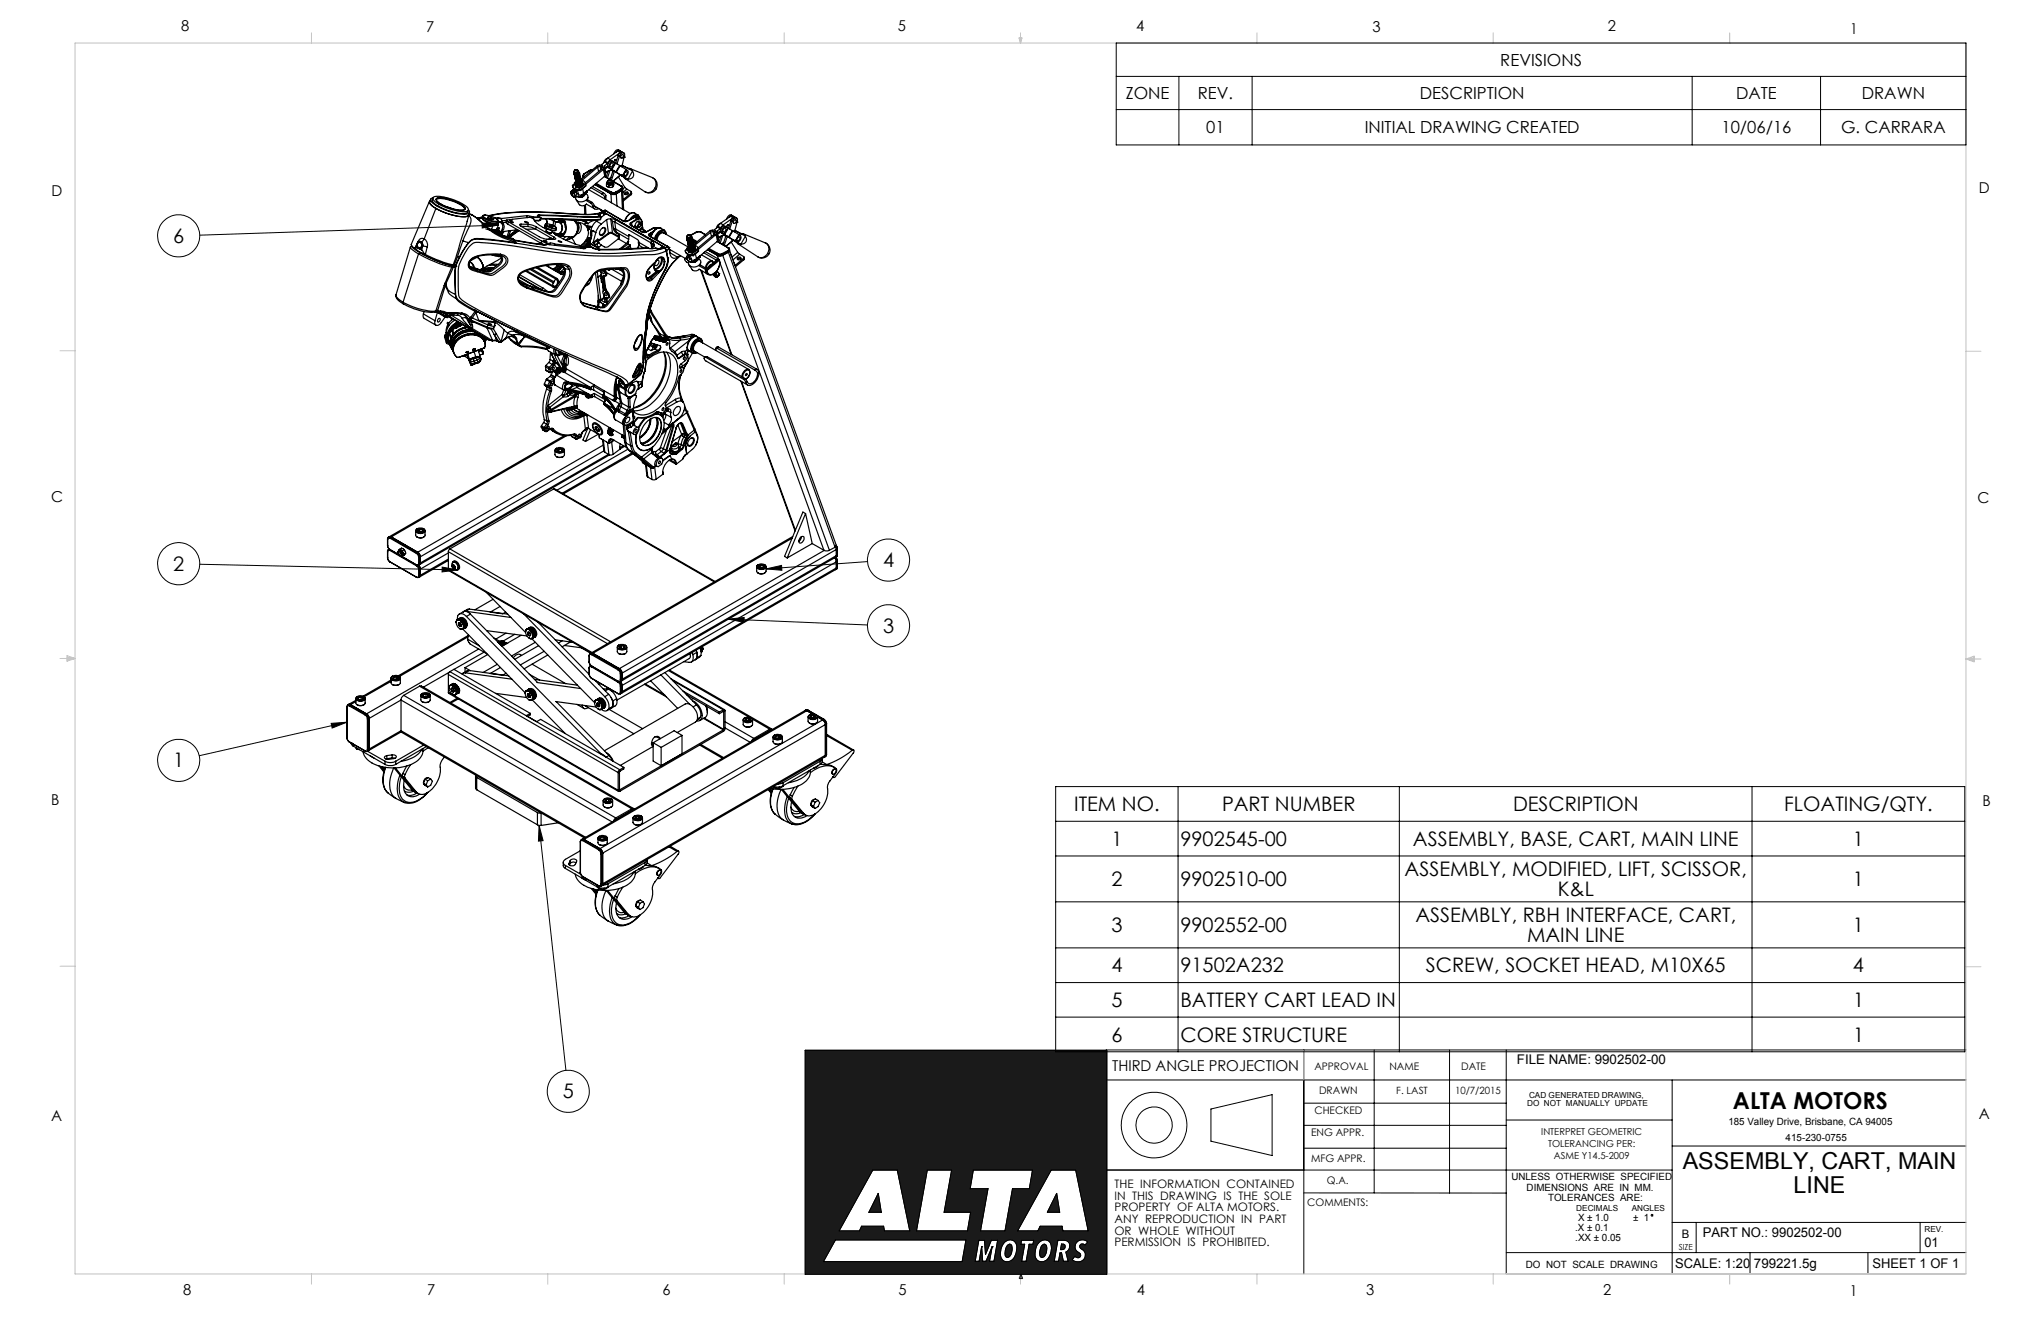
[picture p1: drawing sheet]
<svg xmlns="http://www.w3.org/2000/svg" width="432mm" height="279mm" viewBox="0 0 432 279" stroke-linecap="round" stroke-linejoin="round" font-family="sans-serif">
<defs><g id="words">
<g font-size="4.9">
<text x="366.6" y="234.7">ALTA MOTORS</text>
<text x="356" y="247.3">ASSEMBLY, CART, MAIN</text>
<text x="379.5" y="252.2">LINE</text>
</g>
<g font-size="4.2">
<text x="36.6" y="51.4">6</text>
<text x="186.8" y="119.9">4</text>
<text x="36.6" y="120.7">2</text>
<text x="186.8" y="133.8">3</text>
<text x="36.6" y="162.3">1</text>
<text x="227.3" y="171.5">ITEM NO.</text>
<text x="258.5" y="171.5">PART NUMBER</text>
<text x="320.1" y="171.5">DESCRIPTION</text>
<text x="377.5" y="171.5">FLOATING/QTY.</text>
<text x="235.1" y="178.9">1</text>
<text x="249.7" y="178.9">9902545-00</text>
<text x="298.9" y="178.9">ASSEMBLY, BASE, CART, MAIN LINE</text>
<text x="392" y="178.9">1</text>
<text x="297.2" y="185.3">ASSEMBLY, MODIFIED, LIFT, SCISSOR,</text>
<text x="235.1" y="187.4">2</text>
<text x="249.7" y="187.4">9902510-00</text>
<text x="329.6" y="189.5">K&amp;L</text>
<text x="392" y="187.4">1</text>
<text x="235.1" y="197.1">3</text>
<text x="249.7" y="197.1">9902552-00</text>
<text x="299.4" y="195.1">ASSEMBLY, RBH INTERFACE, CART,</text>
<text x="392" y="197.1">1</text>
<text x="323.1" y="199.2">MAIN LINE</text>
<text x="235.1" y="205.7">4</text>
<text x="249.7" y="205.7">91502A232</text>
<text x="301.7" y="205.7">SCREW, SOCKET HEAD, M10X65</text>
<text x="392" y="205.7">4</text>
<text x="235.1" y="213">5</text>
<text x="249.8" y="213">BATTERY CART LEAD IN</text>
<text x="392" y="213">1</text>
<text x="235.1" y="220.3">6</text>
<text x="249.8" y="220.3">CORE STRUCTURE</text>
<text x="392" y="220.3">1</text>
<text x="119.1" y="232.3">5</text>
</g>
<g font-size="3.5">
<text x="317.4" y="13.9">REVISIONS</text>
<text x="238.2" y="21">ZONE</text>
<text x="253.4" y="21">REV.</text>
<text x="300.4" y="21">DESCRIPTION</text>
<text x="367.3" y="21">DATE</text>
<text x="393.9" y="21">DRAWN</text>
<text x="255.2" y="28.2">01</text>
<text x="288.7" y="28.2">INITIAL DRAWING CREATED</text>
<text x="364.2" y="28.2">10/06/16</text>
<text x="389.5" y="28.2">G. CARRARA</text>
</g>
<g font-size="3.2">
<text x="38.3" y="6.7">8</text>
<text x="90.2" y="6.7">7</text>
<text x="139.7" y="6.5">6</text>
<text x="190" y="6.5">5</text>
<text x="240.4" y="6.5">4</text>
<text x="290.4" y="6.7">3</text>
<text x="340.2" y="6.6">2</text>
<text x="391.4" y="7.2">1</text>
<text x="10.9" y="41.6">D</text>
<text x="418.7" y="40.7">D</text>
<text x="10.8" y="106.3">C</text>
<text x="418.4" y="106.4">C</text>
<text x="10.8" y="170.2">B</text>
<text x="419.4" y="170.6">B</text>
<text x="235.3" y="226.5">THIRD ANGLE PROJECTION</text>
<text x="10.8" y="237.2">A</text>
<text x="418.6" y="236.8">A</text>
<text x="38.8" y="273.8">8</text>
<text x="90.4" y="273.8">7</text>
<text x="140.2" y="273.8">6</text>
<text x="190.1" y="273.9">5</text>
<text x="240.5" y="273.8">4</text>
<text x="289" y="273.9">3</text>
<text x="339.1" y="273.8">2</text>
<text x="391.4" y="274.1">1</text>
</g>
<g font-size="2.8">
<text x="320.9" y="225">FILE NAME: 9902502-00</text>
<text x="360.3" y="261.7">PART NO.: 9902502-00</text>
<text x="407.2" y="263.8">01</text>
<text x="354.4" y="268.2">SCALE: 1:20</text>
<text x="371.1" y="268.2">799221.5g</text>
<text x="396.2" y="268.2">SHEET 1 OF 1</text>
</g>
<g font-size="2.5">
<text x="235.8" y="251.3">THE INFORMATION CONTAINED</text>
<text x="235.8" y="253.8">IN THIS DRAWING IS THE SOLE</text>
<text x="235.8" y="256.2">PROPERTY OF ALTA MOTORS.</text>
<text x="235.8" y="258.7">ANY REPRODUCTION IN PART</text>
<text x="235.8" y="261.2">OR WHOLE WITHOUT</text>
<text x="235.8" y="263.6">PERMISSION IS PROHIBITED.</text>
<text x="355.8" y="261.8">B</text>
</g>
<g font-size="2.2">
<text x="278.1" y="226.4">APPROVAL</text>
<text x="294" y="226.3">NAME</text>
<text x="309.1" y="226.4">DATE</text>
<text x="279.1" y="231.4">DRAWN</text>
<text x="278.1" y="235.5">CHECKED</text>
<text x="277.4" y="245.8">MFG APPR.</text>
<text x="277.4" y="240.3">ENG APPR.</text>
<text x="280.7" y="250.5">Q.A.</text>
<text x="276.6" y="255.1">COMMENTS:</text>
</g>
<g font-size="2.1">
<text x="295.4" y="231.4">F. LAST</text>
<text x="307.8" y="231.3">10/7/2015</text>
<text x="365.7" y="237.8">185 Valley Drive, Brisbane, CA 94005</text>
<text x="377.8" y="241.2">415-230-0755</text>
<text x="319.7" y="249.6">UNLESS OTHERWISE SPECIFIED</text>
<text x="323" y="251.9">DIMENSIONS ARE IN MM.</text>
<text x="327.5" y="254">TOLERANCES ARE:</text>
<text x="333.3" y="260.4">.X ± 0.1</text>
<text x="333.3" y="262.5">.XX ± 0.05</text>
<text x="333.8" y="258.3">X ± 1.0</text>
<text x="345.5" y="258.3">± 1</text>
<text x="322.8" y="268.2">DO NOT SCALE DRAWING</text>
</g>
<g font-size="2">
<text x="326.1" y="240">INTERPRET GEOMETRIC</text>
<text x="327.5" y="242.5">TOLERANCING PER:</text>
<text x="328.8" y="245">ASME Y14.5-2009</text>
</g>
<g font-size="1.8">
<text x="323.5" y="232.2">CAD GENERATED DRAWING,</text>
<text x="323.1" y="234">DO NOT MANUALLY UPDATE</text>
<text x="333.5" y="256">DECIMALS</text>
<text x="345.2" y="256">ANGLES</text>
<text x="407.2" y="260.6">REV.</text>
<text x="355.2" y="264.3">SIZE</text>
</g>
</g></defs>
<g fill="none" stroke="#000" stroke-width=".21">
<path d="M170.4 222.1h63.7v47.4h-63.7zM234 228.4h181.9M256.2 234.6l12.9-3.1v12.9l-12.9-3zM275.8 238h42.9M275.8 233.3h42.9M275.8 222.1v47.3M290.7 222.1v30.2M306.7 222.1v30.2M318.7 222.1v47.4M318.7 236.9h35.1M353.8 228.4v41.1M415.9 222.1h-181.9v47.4"/>
<path d="M184.6 247.5h5.2l2.7 12.8h-5.4l-.2-.9h-4.6l-.5 .9h-4.3zM185.8 252.4l.6 4h-2.6zM196.2 247.5h5.1l-1.6 8.9h5.7l-.7 3.9h-10.8zM205.9 247.5h12.5l-.6 3.9h-3.6l-1.6 8.9h-5.2l1.6-8.9h-3.8zM222.4 247.5h5.2l2.6 12.8h-5.3l-.2-.9h-4.6l-.5 .9h-4.3zM223.6 252.4l.6 4h-2.6zM234 247.5h119.8M275.8 252.3h42.9M275.8 242.9h42.9M353.8 258.6h62.1M353.8 242.4h62.1M358.8 258.6v6.3"/>
<path d="M406.2 258.6v6.3M176.7 262.3h27.7l-.8 4.5h-29.4zM207.7 263.7h.1M207.7 263.7l-.5 3.1h-.9l.8-4.5h1.2l.2 3 1.2-3h1.4l-.8 4.5h-1l.6-3.1M207.7 263.7l.2 3.1h.7l1.3-3.1M209.9 263.7h.1M212.5 262.7a1.5 1.5 0 0 1 1.8-.3 1.5 1.5 0 0 1 .8 1.7 2.51 2.51 0 0 1-2.1 2.8 1.51 1.51 0 0 1-1.4-1.8 3.6 3.6 0 0 1 .9-2.4zM213.2 263.3l.4-.2a.84 .84 0 0 1 .5 1.2l-.2 1a.79 .79 0 0 1-1 .6 2.06 2.06 0 0 1 .3-2.6zM216.1 262.3h2.6l-.2 .9h-.8l-.6 3.6h-1l.7-3.6h-.8zM219.9 262.7a1.5 1.5 0 0 1 1.8-.3 1.5 1.5 0 0 1 .8 1.7 2.58 2.58 0 0 1-2.2 2.8 1.46 1.46 0 0 1-1.3-1.8 3.2 3.2 0 0 1 .9-2.4zM220.5 263.3l.4-.2a.84 .84 0 0 1 .5 1.2l-.2 1a.73 .73 0 0 1-1 .6 2.06 2.06 0 0 1 .3-2.6zM223.8 262.3a2.71 2.71 0 0 1 2.2 .3 1.46 1.46 0 0 1-.5 2.2l.5 2h-1l-.4-1.8h-.3l-.4 1.8h-.9z"/>
<path d="M224.6 263.1h.3a.64 .64 0 0 1 .4 .9 .64 .64 0 0 1-.9 .3zM228 262.5a1.68 1.68 0 0 1 2.1 .2l-.5 .6-.5-.2h-.4l-.2 .3a1.81 1.81 0 0 0 .9 1.3 1.56 1.56 0 0 1-.5 2 1.56 1.56 0 0 1-2.1-.3l.6-.7a.63 .63 0 0 0 .8 .3 .63 .63 0 0 0 .3-.9 1.48 1.48 0 0 1-1.1-1.1 1.48 1.48 0 0 1 .6-1.5zM318.7 264.9h97.2M370.2 264.9v4.6M395.2 264.9v4.6"/>
<circle cx="244.1" cy="238" r="3.8"/>
<circle cx="244.2" cy="238" r="6.9"/>
</g>
<path d="M234.1 222.1v47.4" fill="none" stroke="#191924" stroke-width=".25"/>
<g fill="none" stroke="#c0c0c0" stroke-width=".21">
<path d="M15.9 9.1h400v260.4h-400zM65.9 6.9v2.2M115.9 6.9v2.2M165.9 6.9v2.2M215.6 8h.6l-.3 1.1zM215.7 8l.2 1.1M215.9 6.9v2.2M216 8l-.1 1.1M265.9 6.9v2.2M315.9 6.9v2.2M365.9 6.9v2.2M12.7 74.2h3.2"/>
<path d="M415.9 74.3h3.2M12.7 139.3h3.2M14.2 139.1l1.7 .2M14.2 138.7l1.7 .6-1.7 .5zM15.9 139.3l-1.7 .3M415.9 139.4h3.2M415.9 139.4l1.8-.6v1.2zM415.9 139.4l1.8 .3M417.7 139.2l-1.8 .2M12.7 204.4h3.2M415.9 204.5h3.2M275.8 222.1v6.3"/>
<path d="M65.9 269.5v2.1M115.9 269.5v2.1M165.9 269.5v2.1M215.9 269.5v2.1M215.9 269.5l.3 .8h-.6zM265.9 269.5v2.1M315.9 269.5v2.1M365.9 269.5v2.1"/>
</g>
<path d="M216 269.5l.3 .9h-.6z" fill="none" stroke="#00f" stroke-width=".25"/>
<path d="M224.6 263.1l-.2 1.2h.5l.5-.4v-.5l-.3-.2zM185.8 252.4l-2 4h2.6zM213.3 263.3l-.4 .5-.3 1.2 .1 .7 .3 .3h.3l.4-.4 .4-1.3-.1-1-.3-.2zM223.6 252.4l-2 4h2.6zM219.9 262.7l.8-.4h.8l.6 .3 .3 .9v1l-.3 1.2-.6 .8-.8 .4-1.1-.2-.4-.4-.2-.5 .1-1.8zM212.4 262.8l.7-.5 .8-.1 .7 .3 .5 .7v1.2l-.4 1.4-.6 .8-.7 .3h-.7l-.4-.2-.5-.5-.1-.5 .1-1.6zM222.4 247.5h5.2l2.6 12.9h-5.3l-.2-1h-4.6l-.5 1h-4.3zM227.8 262.8a1.63 1.63 0 0 1 2.3-.1l-.5 .6-.4-.2-.7 .2-.1 .5 .4 .4a1.49 1.49 0 0 1 .6 2.1 1.49 1.49 0 0 1-2.2 .4l-.4-.3 .7-.6a.64 .64 0 0 0 1.1 0 .64 .64 0 0 0-.6-1 1.3 1.3 0 0 1-.2-2zM223.8 262.3h1.4l.6 .2a1.38 1.38 0 0 1-.3 2.3l.5 2h-1l-.4-1.8h-.3l-.4 1.8h-.9zM216.1 262.3h2.6l-.2 .9h-.8l-.6 3.6h-1l.7-3.6h-.8zM207.1 262.3h1.2l.2 3 1.2-3h1.4l-.8 4.5h-1l.6-3.1-1.3 3.1h-.7l-.2-3.1-.5 3.1h-.9zM196.2 247.5h5.1l-1.6 8.9h5.7l-.7 4h-10.8zM176.7 262.3h27.7l-.8 4.5h-29.4zM184.6 247.5h5.2l2.7 12.9h-5.4l-.2-1h-4.6l-.5 1h-4.3zM205.9 247.5h12.5l-.6 3.9h-3.6l-1.6 9h-5.2l1.6-9h-3.8zM170.4 222.1v47.4h63.7v-47.4zM220.6 263.3l-.5 .7-.1 .8v.8l.3 .4 .5-.1 .3-.4 .4-1.4-.3-.9-.3-.1z" fill-rule="evenodd" fill="#191924"/>
<g fill="none" stroke="#000" stroke-width=".21">
<path d="M236.1 9.1h179.8v21.6h-179.8zM236.1 16.2h179.8M249.4 16.2v14.5M264.9 16.2v14.5M358 16.2v14.5M385.2 16.2v14.5M236.1 23.2h179.8M102 47.2l3.3 .4-3.3 .6zM105.3 47.6l-63 2.1M42.3 119.3l54.5 1.2M93.6 119.9l3.2 .6-3.3 .5zM183.6 118.8l-21.5 1.5"/>
<path d="M154.1 131l29.4 1.2M154.1 131l3.3-.4v1zM162.1 120.3l3.2-.7 .1 1zM70.1 153l3.3-.2-3.1 1.2zM73.4 152.8l-31.2 7M114.1 174.6l.8 3.2-1 .1zM114.1 174.6l5.6 51.8M223.3 166.4h192.4v56.1h-192.4zM223.3 173.7h192.4M249.2 166.4v56.1M296.1 166.4v56.1M370.7 166.4v56.1"/>
<path d="M223.3 181h192.4M223.3 190.7h192.4M223.3 200.5h192.4M223.3 207.8h192.4M223.3 215.1h192.4M170.4 222.1h63.7v47.4h-63.7zM184.6 247.5h5.2l2.7 12.9h-5.4l-.2-1h-4.6l-.5 1h-4.3zM185.8 252.4l.6 4h-2.6zM196.2 247.5h5.1l-1.6 8.9h5.7l-.7 4h-10.8zM205.9 247.5h12.5l-.6 3.9h-3.6l-1.6 9h-5.2l1.6-9h-3.8zM222.4 247.5h5.2l2.6 12.9h-5.3l-.2-1h-4.6l-.5 1h-4.3zM223.6 252.4l.6 4h-2.6z"/>
<path d="M176.7 262.3h27.7l-.8 4.5h-29.4zM207.7 263.7h.1M207.7 263.7l-.5 3.1h-.9l.8-4.5h1.2l.2 3 1.2-3h1.4l-.8 4.5h-1l.6-3.1M207.7 263.7l.2 3.1h.7l1.3-3.1M209.9 263.7h.1M212.5 262.7a1.5 1.5 0 0 1 1.8-.3 1.5 1.5 0 0 1 .8 1.7 2.51 2.51 0 0 1-2.1 2.8 1.51 1.51 0 0 1-1.4-1.8 3.6 3.6 0 0 1 .9-2.4zM213.2 263.3l.4-.2a.84 .84 0 0 1 .5 1.2l-.2 1a.79 .79 0 0 1-1 .6 2.06 2.06 0 0 1 .3-2.6zM216.1 262.3h2.6l-.2 .9h-.8l-.6 3.6h-1l.7-3.6h-.8zM219.9 262.7a1.5 1.5 0 0 1 1.8-.3 1.5 1.5 0 0 1 .8 1.7 2.58 2.58 0 0 1-2.2 2.8 1.46 1.46 0 0 1-1.3-1.8 3.2 3.2 0 0 1 .9-2.4zM220.5 263.3l.4-.2a.84 .84 0 0 1 .5 1.2l-.2 1a.73 .73 0 0 1-1 .6 2.06 2.06 0 0 1 .3-2.6zM223.8 262.3h1.3a1.3 1.3 0 0 1 1.2 1.1 1.3 1.3 0 0 1-.8 1.4l.5 2h-1l-.4-1.8h-.3l-.4 1.8h-.9zM224.6 263.1a.61 .61 0 0 1 .8 .5 .61 .61 0 0 1-.7 .7h-.3z"/>
<path d="M227.7 262.9a1.65 1.65 0 0 1 2.4-.2l-.5 .6a.62 .62 0 0 0-1.1 .1 .62 .62 0 0 0 .5 .9 1.48 1.48 0 0 1 .4 2 1.48 1.48 0 0 1-2 .5l-.6-.4 .6-.7a.65 .65 0 0 0 1.1 .1 .65 .65 0 0 0-.5-1 1.41 1.41 0 0 1-.3-1.9z"/>
<circle cx="37.8" cy="49.9" r="4.4"/>
<circle cx="37.8" cy="119.2" r="4.5"/>
<circle cx="188" cy="118.5" r="4.4"/>
<circle cx="188" cy="132.4" r="4.4"/>
<circle cx="37.8" cy="160.8" r="4.4"/>
<circle cx="120.2" cy="230.8" r="4.5"/>
<circle cx="349.5" cy="257" r=".19"/>
</g>
<path d="M162.1 120.3l3.2-.7 .1 1zM154.1 131l3.3-.4v1zM114.1 174.6l.8 3.2-1 .1zM70.1 153l3.3-.2-3.1 1.2zM93.6 119.9l3.2 .6-3.3 .5zM102 47.2l3.3 .4-3.3 .6z" fill="#000"/>
<g fill="none" stroke="#000" stroke-width=".25">
<path d="M121.1 39.3a1.13 1.13 0 0 0 1.3 .7M121.1 39.4a1 1 0 0 0 1.3 .8l.4 .1M121.4 36.5h.1M121.4 36.5a.5 .5 0 0 0 .6 .3 .5 .5 0 0 0 .4-.5 .5 .5 0 0 1-.4 .5 .5 .5 0 0 1-.5-.2M121.4 36.6h.1M121.5 36.7h.1M121.5 39.9l-.7 .6M121.5 40l-.7 .5M121.5 37h.1M121.5 37.1h.1M121.5 38.7l.3 .9M121.5 38.7l.1 .2"/>
<path d="M121.6 37.2h.1M121.6 38.8l-.5 .5M121.6 36.1a.32 .32 0 0 1 .4-.2 .32 .32 0 0 1 .2 .4 .32 .32 0 0 1-.4 .2 .32 .32 0 0 1-.2-.4zM121.6 38.9l-.5 .4M121.6 37.3v.1M121.6 37.5h.1M121.6 38.9l.3 .3 .3 .1M121.6 38.9l.2 .4M121.7 36h.1M121.7 37.7h.1M121.7 36l-.1 .1 .1-.1M121.7 38h.1"/>
<path d="M121.8 38.2h.1M121.8 38.1h.1M121.8 39.3v.3M121.8 39.3h.4M121.8 38.5h.1M121.8 38.4a.48 .48 0 0 0 .6 .3 .48 .48 0 0 0 .4-.6l.2 .1 .2 .3M121.8 38.4l-.2 .3v.2M121.8 39.6l.9 .1M121.8 38.4l-.3 .3M121.9 38.6h.1M121.9 35.9h.1M121.9 35.9l.3 .1"/>
<path d="M121.9 38.7a.49 .49 0 0 0 .6 .3 .49 .49 0 0 0 .4-.5 .51 .51 0 0 1-.4 .5 .51 .51 0 0 1-.6-.2M121.9 35.9a.31 .31 0 0 1 .4 .4 .31 .31 0 0 1-.5 .2 .3 .3 0 0 1-.4-.1 .3 .3 0 0 1 .3-.4M121.9 38.7h.1M122.2 39.3h.5M122.2 36a.44 .44 0 0 1-.2 .6 .44 .44 0 0 1-.6-.2M122.4 36.4a.48 .48 0 0 1-.4 .5 .48 .48 0 0 1-.5-.2M122.4 36.2a.53 .53 0 0 1-.4 .5 .53 .53 0 0 1-.6-.2M122.4 36.4h.1M122.4 36.5a.48 .48 0 0 1-.3 .5 .48 .48 0 0 1-.6-.2M122.4 36.4a.53 .53 0 0 1-.4 .5 .53 .53 0 0 1-.5-.2M122.4 36.7a.5 .5 0 0 1-.3 .5 .5 .5 0 0 1-.6-.3M122.4 36.5a.52 .52 0 0 1-.3 .5 .52 .52 0 0 1-.6-.2"/>
<path d="M122.4 36.7a.51 .51 0 0 1-.3 .5 .51 .51 0 0 1-.6-.2M122.5 36.7h.1M122.5 36.8a.5 .5 0 0 1-.4 .5 .5 .5 0 0 1-.6-.3M122.5 36.8a.51 .51 0 0 1-.4 .5 .51 .51 0 0 1-.5-.2M122.5 36.8h.1M122.5 36.9h.1M122.5 37a.49 .49 0 0 1-.3 .5 .49 .49 0 0 1-.6-.2M122.5 36.9a.51 .51 0 0 1-.4 .5 .51 .51 0 0 1-.5-.3M122.5 36.9a.53 .53 0 0 1-.4 .5 .53 .53 0 0 1-.5-.2M122.6 37.1a.48 .48 0 0 1-.4 .6 .48 .48 0 0 1-.6-.3M122.6 37a.53 .53 0 0 1-.4 .5 .53 .53 0 0 1-.6-.1M122.6 37.2h.1"/>
<path d="M122.6 37.3a.51 .51 0 0 1-.4 .5 .51 .51 0 0 1-.6-.3 .52 .52 0 0 0 .6 .3 .52 .52 0 0 0 .4-.5M122.6 37.2a.52 .52 0 0 1-.4 .5 .52 .52 0 0 1-.6-.2M122.6 37.4h.1M122.6 37.5a.49 .49 0 0 1-.3 .5 .49 .49 0 0 1-.6-.2M122.6 37.4a.5 .5 0 0 1-.3 .5 .5 .5 0 0 1-.6-.3M122.6 37.4a.5 .5 0 0 1-.3 .5 .5 .5 0 0 1-.6-.2M122.7 37.6a.48 .48 0 0 1-.4 .6 .48 .48 0 0 1-.6-.3M122.7 37.6a.51 .51 0 0 1-.4 .5 .51 .51 0 0 1-.6-.3M122.7 37.5v.1M122.7 39.3v.4M122.7 37.7h.1M122.7 37.7a.5 .5 0 0 1-.4 .6 .5 .5 0 0 1-.6-.3h.1"/>
<path d="M122.7 37.7a.52 .52 0 0 1-.4 .5 .52 .52 0 0 1-.6-.2M122.7 37.8h.1M122.7 38.1a1.05 1.05 0 0 1 1.2 .7M122.7 37.9a.49 .49 0 0 1-.3 .6 .49 .49 0 0 1-.6-.2M122.7 37.9a.5 .5 0 0 1-.3 .5 .5 .5 0 0 1-.6-.3M122.7 37.8a.53 .53 0 0 1-.3 .5 .53 .53 0 0 1-.6-.2M122.7 38a.49 .49 0 0 1-.3 .4 .49 .49 0 0 1-.6-.2M122.8 38.1h.1M122.8 38.1a.51 .51 0 0 1-.4 .4 .51 .51 0 0 1-.6-.2v.1M122.8 38.9l-.2 .1M122.8 38.2a.49 .49 0 0 1-.3 .6 .49 .49 0 0 1-.6-.3M122.8 38.2a.52 .52 0 0 1-.4 .5 .52 .52 0 0 1-.6-.2"/>
<path d="M122.8 38.2l.4 .3M122.8 38.2h.1M122.8 38.3h.1M122.8 38.4a.48 .48 0 0 1-.3 .5 .48 .48 0 0 1-.6-.3M122.8 38.3a.53 .53 0 0 1-.3 .5 .53 .53 0 0 1-.6-.2M122.8 38.5a.49 .49 0 0 1-.3 .4 .49 .49 0 0 1-.6-.2M122.9 38.6h.1M122.9 38.6a.53 .53 0 0 1-.4 .4 .53 .53 0 0 1-.5-.1M122.9 38.4v.1M123 39.1l-.8 .2M123 39.1l-.3 .2M123.2 38.5l-.2 .6"/>
<path d="M123.2 38.5l.1 .3M123.3 39.9l.2 1M123.3 37.4l.1 .1M123.3 37.1l.2 .3M123.3 37.1v.5M123.3 38.8l-.3 .3M123.3 38.8l.1 .3-.7 .6M123.6 36.8l-.3 .3M123.6 36.8h.1M123.6 36.8l-.1 .2 .1 .4M123.9 38.8v.4M123.9 38.8v.2"/>
<path d="M123.9 38.8l-1.5 1.2M123.9 39v.4M123.9 39.2v.2M123.9 39.2l-1.1 .9M123.9 39.4l-1.1 .9M124.7 36.1h.1M124.7 36.1l-1.1 .7M125 39.7l2.4 1.3M125.3 35.9l-.6 .2M125.3 39.4l2.3 1.3M125.8 39l3.5 2M126 38.9l3.3 1.9"/>
<path d="M126.1 38.8l3.3 1.8M126.4 35.3l-3.2 2.8M126.4 35.3l.2 1M127 35.2l.5-.2-.1 .4M127 35.2l-.6 .1M127 35.2l.1 .7M127.3 35.4l.1 .1M127.4 35.4l-.2 .4-3.4 2.9M127.4 35.4v.1M127.6 35.8l-3.7 3.2M127.6 35.8l.4 1.5M127.8 35.5l.3 1.4-.1 .4"/>
<path d="M127.9 35.1l-.3 .7M127.9 37.3l1.3 .8-1.4-.8M127.9 35.1l.3 1.4M128 34.3l-.8 .6-.8 .1-3.6 3.1M128 37.3l-3.8 3.1M128 34.3l.5 .3M128.1 34.1l-.1 .2M128.1 34.1l.5 .3M128.2 36.5l-.1 .3M128.3 38.8v.5l.6 .4M128.3 38.8l.3 .2M128.3 38.8l.1-.2 .2 .4"/>
<path d="M128.3 35.3l-.1 .2M128.4 38.6l.5 .2M128.4 38.6v.2l.5 .3M128.5 33.5a1.15 1.15 0 0 0-.8 .9M128.5 34.6l-.6 .5M128.6 39l.7 .1M128.6 33.4l-.5 .7M128.6 39l.3 .2M128.6 33.4l.5 .4M128.6 34.4l-.1 .2M128.7 38.3a.45 .45 0 0 1 .5-.2 .45 .45 0 0 1 .3 .5 .46 .46 0 0 1-.6 .2 .46 .46 0 0 1-.2-.5zM128.7 36.2l-.5 1.3"/>
<path d="M128.7 35.4l1.6 1M128.7 35.4l.3 .2M128.8 38.7a.25 .25 0 0 1 .3-.2 .25 .25 0 0 1 .2 .2M128.9 39.2v.5M128.9 38.8v.3M129 35.6l.3 .2M129 36.1l-.5 1.5M129.1 33.8l-.5 .6M129.2 37.6l-.3 .3M129.3 39.1l-.4 .1M129.3 34.6a.28 .28 0 0 1 .4-.1 .28 .28 0 0 1-.1 .5l-.3 .3a.44 .44 0 0 1 0-.7zM129.3 37.5l-.5 .4"/>
<path d="M129.6 38.7v.3M129.6 39l-.7 .1M129.6 38.7l-.7 .1M129.6 39.5l-.7 .2M129.6 39.1h-.3M129.6 39.1v.4M129.7 36.2l-.2-.1a.28 .28 0 0 0-.2-.2 .28 .28 0 0 0-.3 .2l-.8 .4M129.7 38.3l1.4-1.1zM129.7 36.1l-.6 1.9M129.8 38.6v.2M129.8 38.8l-.5 .3M129.8 38.8l-.2 .3"/>
<path d="M129.8 38.3l1.6 1M129.8 38.3l-.5-.2-.7 .1-.2 .4M129.8 38.3l-.2 .4M129.8 38.3l-.2 .7M129.8 38.5l.1 .1M129.8 38.4l1.6 1M129.8 34.2a.92 .92 0 0 0-.8 1.4M129.8 34.2a.84 .84 0 0 0-1 .1 .84 .84 0 0 0-.2 1l.1 .1M129.8 34.2l.3 .2M129.9 38.6v.5l-.3 .4M129.9 38.6l-.1 .2M129.9 32.4v.1"/>
<path d="M129.9 32.4l.1 .1M130.1 33.8l-.1 .1M130.1 34.4l.1 .1M130.1 34.4l-.8 1.4M130.2 34.5l-.8 1.4-.1-.1M130.2 34.5l.9 .5M130.3 36.4h.1M130.4 36.4l1.3 .8M130.7 32l.4-.1 .5 .2M130.7 32l-2.1 1.4M130.7 32l.5 .3M130.8 32.9l-.6 1.6"/>
<path d="M130.8 32.9l.3 .2M130.8 37.4l1.4 2.2M131.1 33.1a.77 .77 0 0 1 1-.7l-.1 .8M131.1 33.1l-.6 1.6M131.1 35l.1 .1M131.1 35l-.8 1.4M131.1 37l.6 .3M131.1 31.9a.74 .74 0 0 0-.7-.1 .74 .74 0 0 0-.5 .6M131.1 36.9v.3M131.2 32.3l-2.1 1.5M131.2 35.1l-.8 1.3M131.2 35.1l1.3 .7"/>
<path d="M131.2 32a.5 .5 0 0 0-.8 .1M131.3 37h.1M131.3 37l.1 .1M131.3 37l.4 .3M131.4 39.4l.2 .2-.2 .3M131.4 39.9l.1 .2M131.4 37.1l-1.4-.9-.6 1.9M131.4 37.1h.1M131.4 39.9l-1.1 .7M131.4 39.3l.3 .3v.4M131.4 39.3h.1M131.4 39.3v.1"/>
<path d="M131.6 32.7a.34 .34 0 0 1 .4 .3 .34 .34 0 0 1-.3 .4 .34 .34 0 0 1-.4-.2zM131.6 37.2l.1 .1M131.6 37.2h.1M131.6 37.2l.3 .2M131.6 35l2 1M131.6 35l1.4 .7M131.7 37.2v.1M131.7 37.3l.2 .1M131.7 39.8l-.2 .3M131.7 40l-.2 .3M131.7 40l.2 4.4M131.8 33.2h.1"/>
<path d="M131.9 37.4a.82 .82 0 0 0 1 .5M132 32.3a.74 .74 0 0 0-.8 0 .74 .74 0 0 0-.4 .6M132 33.2h.1M132 33.2l-.4 2.1M132 37.5l.6 .3M132.2 39.6l.4 .4M132.2 39.6l-.5 .4M132.3 36.4l.1-.1a.31 .31 0 0 1 .3 .3 .31 .31 0 0 1-.2 .3l-.1 .2a.32 .32 0 0 1-.4-.2 .32 .32 0 0 1 .2-.4zM132.5 35.8v.1M132.5 35.8l-.8 1.4M132.5 35.9a.86 .86 0 0 1 .3 1 .86 .86 0 0 1-.9 .5M132.5 35.9l-.8 1.4"/>
<path d="M132.9 35.6a.85 .85 0 0 1 .9 .6M133.3 35.7l4.7 1.9a1.71 1.71 0 0 1 .6 2.2 1.71 1.71 0 0 1-2.1 .8l-4.3-2.9M133.8 36.2a1 1 0 0 1 .2 1.2 1 1 0 0 1-1.1 .5M133.8 36.2l-.9 1.7M138.1 37.6a1.67 1.67 0 0 1 .7 2.3 1.67 1.67 0 0 1-2.2 .7M86.8 52.2l-3 10.1M87 51.9a2.73 2.73 0 0 0 1.8 1.5M87.1 52.1l-.3 .1a2.76 2.76 0 0 0 1.7 1.5M87.8 52.5l.1 .1M87.9 52.6l.9 .7M88 52.2l-.1 .4M88 52.2l.4 .3"/>
<path d="M88.3 51.6l-.3 .6M88.4 51.4a.56 .56 0 0 1 .8 .1 .56 .56 0 0 1-.2 .8 .56 .56 0 0 1-.7-.1 .56 .56 0 0 1 .1-.8zM88.4 51.1l-.6 1.4M88.4 51.1l.1 .1M88.5 51.2a.73 .73 0 0 1 .9 .6 .73 .73 0 0 1-.8 .8 .92 .92 0 0 1-.1-1.4zM88.5 53.7l-3.2 10.2M88.5 53.7a25.4 25.4 0 0 0 7.1 2.8M88.5 53.7l.4-.3a23.5 23.5 0 0 0 6.5 2.7l.2 .4M88.7 52.6l.5 .3M88.8 53.3v.1M88.8 53.3l.9 .3M88.8 53.4a25.5 25.5 0 0 0 6.8 2.7"/>
<path d="M89.1 51.2l.3 .3v.5M89.2 52.9l.5 .7M89.3 52.3l-.1 .6M89.4 52l1 .2M89.4 52v.2M89.7 53.6l.3 .2M89.7 50.5l.6 .7 .2 .4-.1 .6M89.7 50.5l-.3-.1-.5 .1-.5 .6M89.7 50.5l-.6 .7M90 53.8l3.9 1.7 2 .5M90.4 52.2l-.4 1.6M90.8 42.6l-3.8 9.1 .3 .5 .5 .3"/>
<path d="M91 42.5l-.1 .1a1.74 1.74 0 0 0 1.3 1.5M91.1 42.2l-.2 .5a1.47 1.47 0 0 0 1.1 1.2 11.8 11.8 0 0 0 6.9 1.8l.4-.8M91.6 41.9a.96 .96 0 0 0 .5 1.4 10.4 10.4 0 0 0 6.6 1.7l.2-.1 .2-.5M91.6 41.8a.53 .53 0 0 0-.6 .5 .53 .53 0 0 0 .5 .6 12.1 12.1 0 0 0 7.4 2.4 .47 .47 0 0 0 .4-.4 .47 .47 0 0 0-.2-.5M91.7 41.7a4.7 4.7 0 0 1 3.4 .3l2.3 .9a2.4 2.4 0 0 1 1.7 1.5 1.23 1.23 0 0 1-1.5 .3 10.8 10.8 0 0 1-5.8-2.3l-.2-.3zM92.2 44.1l-2.5 6.4M92.2 44.1a11.8 11.8 0 0 0 6.6 1.7l.3-.2 .1-.3 .7 .2M92.3 42a5.9 5.9 0 0 1 4.2 .7l.6 .3a1.87 1.87 0 0 1 1.3 1.2 2.13 2.13 0 0 1-2.1 .1l-1.4-.4-1.3-.6a1.87 1.87 0 0 1-1.3-1.2zM92.3 42.3a1.87 1.87 0 0 1 1.9-.2 6.7 6.7 0 0 1 4.1 2v.2M92.4 42.1v-.1a8 8 0 0 1 5.2 1.3 .78 .78 0 0 1 .7 1 5.3 5.3 0 0 1-3.9-.6l-.3-.1a2.84 2.84 0 0 1-1.8-1.4zM94.2 59.9h.2M94.2 59.9l-.2 .5"/>
<path d="M94.3 43.7l1.6 .5M94.4 59.9v.6a2.18 2.18 0 0 0 1.9 1.7M94.4 59.9l-.1 .5M95.6 56.5h.1M95.6 56.1l.2 .1M95.6 56.5l-1.4 3.4M95.6 56.5h.3M95.8 56.2l.6 .1M95.9 56.5l-1.5 3.4M95.9 56.5l.4 .1M95.9 56l-.3 .1M95.9 56h.2"/>
<path d="M96.1 56l.4 .1M96.1 56l-.3 .2M96.2 56.2l.2 .1M96.3 56.6l-.1 1.4 .1 4.2M96.4 56.3l-.1 1v3.6a3.2 3.2 0 0 0 .6 2.5l2.1 1.4 1.5 .8M96.4 56.3h.1M96.4 56.3l-.1 .3M96.5 56.2l-.2 .1M96.5 56.1v.1M96.8 54.3l-.7 1.7M96.8 54.3l.4 .1M97.2 54.4l-.7 1.7"/>
<path d="M97.9 50.9l-1.1 3.4M97.9 50.9l1.3 .4M99.2 51.3l-1.1 1.5-.9 1.6M99.2 56.3l1.3 .5M99.2 55.7l.2 .6M99.2 45.5l-3.3 10.5M99.2 45.5l.1 .1a2.16 2.16 0 0 1-.2 2.8l-1.2 2.5M99.2 45.2l.7 .3M99.2 56.3l1.1 .3M99.3 56.4l.3 .3 1.2 .5M99.3 55.4l.6 .4 .3 .8M99.5 55.5l.6 .5 .3 .7"/>
<path d="M99.6 45.3l.3 .2M99.9 45.5l1.2 .9a18.4 18.4 0 0 0 5.2 3.9l2.4 .8M99.9 45.5h.1M99.9 45.5l3.9 3.1h.2M100.3 56.6a2.2 2.2 0 0 0 2 .3M100.3 56.6l.2 .2M100.5 56.8l.3 .4M100.7 54.5l.1-.1a1.1 1.1 0 0 1 1 .8 1.74 1.74 0 0 1 .4 1.6h-.2M100.8 57.2l.2 .3M100.9 54.4l.2 .1M100.9 54.4l-1.5 .8M100.9 54.3l-.1 .1"/>
<path d="M100.9 46.1l.1 .1M101 46.2h.1M101.1 54.5l.4 .4 .6 1.1M101.1 54.5l.7 .9M101.1 46.3h.1M101.1 46.2l.2 .2zM101.1 46.2v.1M101.1 46.3l.1 .1M101.1 46.2h.1M101.3 46.4h.1M101.3 46.4h-.1M101.4 46.4h.1"/>
<path d="M101.7 46.1h.1M101.7 46.1l-.3 .3M101.8 46.1l-.4 .3M101.8 46.1h-.1M101.9 46.1h-.1M102 55.6l.1 .4M102 46a3.6 3.6 0 0 0 3.3 1.1M102 46l-.2 .1M102 46l-1 .2M102.1 45.9l-1.2 .2 .1 .1M102.1 46.2a3.1 3.1 0 0 0 2.7 1.2l.3-.2M102.1 56v.7"/>
<path d="M102.1 56v.7l-.6 .3M102.1 45.7a3.6 3.6 0 0 0 3.3 1.2v-.1M102.1 45.7l-.1 .3M102.1 47.2h.7M102.2 47.3h.6M102.3 45.6a3.6 3.6 0 0 1 3 1v.1a3.4 3.4 0 0 1-3.1-1zM102.3 56.9l.4 .1M102.7 57l1.7-.3-1.6 .3M102.7 57h.1M102.7 57l-.8 .2M102.7 45.5h-.4l-.2 .2M102.8 48.4l1 .3a1.1 1.1 0 0 0 1.3-.2l-.6 .2-.6-.1"/>
<path d="M102.8 47.2l.2 .1M102.8 47.3h.2M102.8 56.9l-.2 .4M102.8 57l-.8 .2M102.8 47.3l-.1 .5M102.8 47.2v.1M103 47.3l1.3 .2M103 47.3h.1M103 47.3l1.3 .3M103 47.3l-.2 .5M103 56.2h2M103.3 45.9l-.1 .1 .4 .3 .7 .2 .2-.2-.6-.3"/>
<path d="M103.3 45.9l.6 .1M103.3 45.9l-.1 .2M103.3 56.8l-.3 .6M103.5 48.4l.5 .1M103.6 48.6h.3M103.7 48.6l2.6 1.4 2.3 .7M103.8 56.8l-.4 .5M103.9 48.7l4.4 1.7M103.9 46l-.1 .4M103.9 56.7l-.2 .4M104 56.7l-.2 .4M104 53.9l.5 .1"/>
<path d="M104 48.5l-.1 .1M104.3 47.6l-.3 .9M104.3 47.5v.1M104.5 54l1 .3M104.5 56.6h-1.2l-1 .3M104.6 53.9l.8 .1a.86 .86 0 0 1 .7 .7 .86 .86 0 0 1-.4 .9l-1.6 1.3a1.97 1.97 0 0 1-2 .4M104.7 46.1l.7 .5v.2M104.8 46.1l1.3 .1M104.9 49.2h.1M105 49.2h.1M105 49.1h.1M105 49.1v.1"/>
<path d="M105 49h.1M105 49v.1M105.1 48.6l-.1 .1M105.1 48.9h.1M105.1 48.9l-.1 .1M105.1 48.8l.1 .1M105.1 48.4a.43 .43 0 0 1-.1 .5 .43 .43 0 0 1-.5 0h-.2M105.1 48.8l-.1 .3M105.2 48.9l-.2 .2M105.2 53.9l.4 .1M105.2 48.9h.1M105.2 48.3h.1l-.2 .5"/>
<path d="M105.2 54h-.7M105.2 48.3h.2M105.2 48.1l.2 .1M105.2 48.2h.2M105.3 53.9a1.11 1.11 0 0 1 1 .9 1.11 1.11 0 0 1-.6 1.2l-1.8 1.4-.6 .1-2.8-.7M105.3 48.6h.1M105.3 47.1l.1 .2a.81 .81 0 0 1-1.1 .2M105.3 48.6v.1M105.3 48.9l.2 .2-.2 .3M105.3 48.9l-.2 .3M105.3 46.2h.1M105.3 46.2h-.3"/>
<path d="M105.3 46.2h.7M105.3 55.9l-1.7 .1M105.3 48.5l.2 .1M105.3 48.7h.1M105.3 46.2l-.1 .2M105.4 47l.8 .1M105.4 48.2v.1M105.4 53.9l.2 .1M105.4 48.2h.1M105.4 53.9a9.1 9.1 0 0 0-5.8 1.1 1.31 1.31 0 0 0-.3 1.4M105.4 48.3h.1M105.4 54h.2"/>
<path d="M105.4 47.3l-.1 .3h-1M105.4 48.6v.1M105.4 46.8l.8 .2M105.4 48.6h.1M105.4 46.8l-.1 .3M105.4 48.3l-.1 .3M105.4 47.5l-.4 1h-1M105.4 54.3h.1M105.5 49.5l2.8 .9M105.5 54.3h.4M105.5 48.6l.2 .3-.3 .5 .2-.5-.2-.2M105.6 49.1l.3 .1"/>
<path d="M105.6 54a1.19 1.19 0 0 1 1.2 .4 1.19 1.19 0 0 1 .1 1.3l-.5 .5a6.1 6.1 0 0 1-2.9 1.7l-2.7-.7M105.7 49.5l.2-.2zM105.9 53.8a1.4 1.4 0 0 1 1.5 1.7 6 6 0 0 1-2.4 2.2l-.4 .3a1.51 1.51 0 0 1-1.5 .1l-2.1-.6M105.9 53.8a11 11 0 0 0-6 .8 1.43 1.43 0 0 0-.8 1.6 1.43 1.43 0 0 0 1.3 1.1l.6 .2M105.9 53.8l-.3 .2M105.9 47.1a1.21 1.21 0 0 1-.3 2M105.9 49.2l-.3 .3M105.9 49.2l.1 .1M106 46.2l.3 .5M106 49.3l-.3 .2M106 49.3l.2 .1M106 49.3v.1"/>
<path d="M106 49.4v.2M106 49.4l-.3 .2M106 49.6h.1M106 49.1l-.1 .1M106.1 54.6l-3.9 2.2M106.1 46.2h-.1M106.2 47v.1M106.2 49.4v.1M106.2 49.4l-.2 .2M106.2 49.5l-.2 .2M106.3 46.7l-.1 .3M106.3 47.1a1.22 1.22 0 0 1-.5 2l3.7-.5"/>
<path d="M106.5 49l-.3 .4M106.6 49l-.4 .5M106.6 49l-.5 .7M107 47l.4 .4M107 47l-.8 .1M107.2 46.6l-.9 .1M107.2 46.6l-.2 .4M107.4 47.4l7.1 4.1M107.6 46.9l7 4.1M107.6 46.9l-.2 .5M107.7 48.8l-.5 1.3M107.9 48.8h.1"/>
<path d="M107.9 46.8l.7 .3zM108 48.8h.1M108 48.8l-.5 1.4M108.2 46.5h-.4M108.3 50.4h.1M108.3 50.4l.1 .1M108.3 46.4l.1 .2h-.3a.6 .6 0 0 0-.9 0l.4 .3M108.3 46.4l3.7-.4 .9 .3a3.7 3.7 0 0 0 2 1.8l.7 .4M108.3 46.4l-.3 .2M108.4 50.4l.1 .2M108.4 50.4v.1M108.4 50.5h.1"/>
<path d="M108.4 50.5l.1 .1M108.5 50.5l.2 .2M108.5 50.5l.1 .1M108.5 50.6l.3 .2M108.6 50.7l.1 .4M108.6 50.7l.1 .1M108.7 50.8l.1 .1M108.7 50.8l.2 .2M108.7 50.7l.2 .2M108.7 50.7v.1M108.7 51.1l.1 .1M108.8 50.8l6.2 1"/>
<path d="M108.8 51.2v.1M108.8 51.3l-6.8-.8a2.64 2.64 0 0 0-2.8 .8M108.8 51.3l.1 .1M108.8 50.9v.3M108.8 51.2h.1M108.8 50.9l.1 .1M108.8 51.3h.1M108.8 50.9l6.5 1 .3-.1v-.1M108.9 50.9v.3M108.9 51.4a36.8 36.8 0 0 0-8.9-.7 10.4 10.4 0 0 0-3.4 5.2l-.1 .3M108.9 51.4a119.7 119.7 0 0 0 21.3 2.2l7.8-.5 1.7-.4M108.9 51v.2"/>
<path d="M108.9 51.4h.1M108.9 51.2h.1M108.9 51.2v.1M109.3 48.6l-1.7 1.4 1.8-1.4M109.7 59.1l2.3 1.3M109.7 58.6l4.4 2.5M109.7 48.7l-2.1 1.5M109.7 58.5l4.8 2.7M109.8 59.5l.9 .5 1.8 .7M109.8 48.8l-2.1 1.5M110 58.1l4.9 2.8M110.1 59.7l2.1 .8"/>
<path d="M110.2 47.4l-.3 .2 .4 .3 4.1 2.4 1.1 .3h2.1l-.4-.5M110.2 47.4h1.6M110.2 47.4l-.1 .4M110.3 47.9h1.3M111 46.8l.8 .3-.3 .1zM111.2 57.3l5.8 3.4M111.4 57.3l5.6 3.2M111.4 45.6l1.3 .3M111.4 45.6l.2 .4M111.4 45.6l-5.3 .6M111.6 47.9l1.7 .5M111.8 47.4l1.7 .6"/>
<path d="M111.8 47.4l-.2 .5M112.1 57l5 2.8M112.5 56.9l4.7 2.7M112.7 45.9l.3 .1M112.7 45.9h1.4M113 46h1.4M113 46l-.3 .2M113 46.6h1.2M113.3 48.4l-2 .1M113.3 48.4l3.7 2.2M113.4 56.6l4.3 2.5M113.5 48l3.7 2.1"/>
<path d="M113.5 48l-.2 .4M113.7 56.5l4.1 2.4M113.8 51.6l.6-.2-.5 .2M114 45.5l10.4 .4 2.4-.1M114 45.5h.1M114 45.5l-.3 .1 .4 .3M114 45.5l.2 .1M114.1 45.9l.3 .1M114.2 45.6h-.2v.2l.4 .2M114.2 45.6l9.9 .4 3-.1M114.2 45.6l-.1 .2M114.2 46.6h.1"/>
<path d="M114.2 46.6l-1.1 .1M114.3 46.3l8.4 .2M114.3 46.2l8.5 .2M114.4 46l-.2 .6M114.5 51.5l.6 .3M114.6 51.5l-.3 .1M114.6 51l1.3 .5 .5-.1M114.6 51l-.1 .5M114.9 51.7h-.1M115 51.8h.1M115 51.7l-.1 .1M115.1 51.8h-.1"/>
<path d="M115.3 47.8a1.93 1.93 0 0 0 1.8 1l.5-.2M115.3 47.8a2.78 2.78 0 0 0 2.3 .8M115.4 47.4l-.1 .4M115.4 48.2l-.1 .1M115.4 46.3l.3 .5v.5M115.5 46.3l.3 1M115.5 47.4h-.1a.7 .7 0 0 0 .7 .6l.5 .2a.85 .85 0 0 0 1.1 0M115.5 47.4l1.2 .2 1 .6a2.31 2.31 0 0 1-2.2-.8zM115.5 56.2l3.1 1.7M115.5 51l-.6-.1 .8 .3-.1-.2M115.5 51h.1M115.5 51v.2"/>
<path d="M115.6 48.9l.4 .3h.7M115.6 51.7l7.9 .9 .4-.1-.1-.2M115.6 51.7l-.6 .1M115.6 56.1l3.3 1.9M115.6 51v.2M115.6 48.5h.1M115.7 48.4l-.2 .4 .6 .4 .6 .1 .2-.5M116.1 50.6l.4-.3-.4 .3M116.2 47.6l.2 .3 .4 .1 .1-.1M116.2 47.6l.7 .3M116.3 46.3l.6 .3M116.3 47.6l.6 .2z"/>
<path d="M116.3 47.6h-.1M116.4 51.4l.9 .2M116.4 51.4l-.2 .4M116.6 50.4l-.2 .2M116.8 50.6l.1-.1zM116.8 49l.7 .6M116.9 47.8v.1M116.9 46.6l.2 .2-.2 .9M116.9 46.6l.4 .2M116.9 50.6h.1M117 50.6h.1M117.1 59.8l-.1 .7"/>
<path d="M117.1 49.2l1 .2M117.2 59.6l-.1 .2M117.2 49.3h.1M117.2 50.1l-.2 .5M117.3 46.8l.9 .2M117.3 51.6l.1 .3M117.3 46.8l.2 .3-.2 .8M117.3 51.6l5.6 .6M117.4 49.3v.3M117.5 49.6l2.1 1.1 3.3 1.4M117.6 49.4l-.1 .2M117.6 56l.9 .4 .7 .1"/>
<path d="M117.7 59.1a.8 .8 0 0 1 .2 .9 .8 .8 0 0 1-.9 .5M117.7 59.1l-.5 .5M117.7 56h.2a1.56 1.56 0 0 1 1.6 .9M117.7 48.3l-.1 .3M117.7 47h.2M117.8 58.9l-.1 .2M117.8 58.9l.3 .4 .1 .6M117.8 57.1l.7 .5M117.8 49.5l-.1 .2M117.9 47a.99 .99 0 0 1 1.1-.4 .99 .99 0 0 1 .7 1 1.77 1.77 0 0 1-1.2 2.4l-.5-.3-.2-.3M117.9 57.1l-.2 .2M117.9 57.1l.2 .1"/>
<path d="M118 56.2l-1 .7M118.1 50.9l.5 .1 .3 .3zM118.1 47a.89 .89 0 0 1 1-.2 .89 .89 0 0 1 .5 .9 1.54 1.54 0 0 1-1.1 2.1l-.5-.4M118.1 49.4h.6M118.1 57.2h.1M118.1 56.9l-.2 .2M118.1 57.2l.5 .3M118.2 47a1.29 1.29 0 0 1 .8 1.2 1.29 1.29 0 0 1-.9 1.2M118.2 47a1.31 1.31 0 0 1 .7 1.3 1.31 1.31 0 0 1-.8 1.1M118.3 56.3l-1.1 .8M118.3 47l1.1 .1M118.4 56.8l.1 .1"/>
<path d="M118.5 57.6l.3 .1M118.5 56.4l-1 .8M118.6 57.9l.3 .1M118.6 57.5h.3M118.6 57.5l-.1 .1M118.6 50l2.4 .1M118.7 49.5h.5M118.7 46.5h.2M118.8 56.5l-.6 .4M118.8 57.7l-.3 .1M118.8 56.2l.5 .5M118.9 57.5l-.1 .2"/>
<path d="M118.9 58h.1M118.9 46.4l-.4 .1M119 46.4l.3 .2 .4 .4M119.1 56.5l-1 .7M119.1 46.8h-.4l-.3 .3M119.2 46.4l1.9 .2M119.3 56.7l.1 .9a9.4 9.4 0 0 1-2.5 3.9l-.8 .2-.7-.1-3.2-1.1M119.3 56.7l.2 .2M119.3 56.9l-.7 .6M119.3 57.9l-.4 .1-.3-.1M119.4 57.6l-.6 .1M119.4 57.4l-.5 .1"/>
<path d="M119.4 47.2l.2 .9M119.5 56.9h.9M119.5 56.9a3 3 0 0 1-.8 2.8l-.7 .9a1.91 1.91 0 0 1-2.8 1l-2.7-.9M119.6 48.9a.81 .81 0 0 1-1.2 .5M119.7 50.1l-.5 .4M120 56.4a6.8 6.8 0 0 0-4.3-.3l-1.8 .4a9.4 9.4 0 0 0-4 1.7 1.63 1.63 0 0 0 1.1 2.3l.4 .2M120 56.4l.4 .5M120.3 56.2l-.4-.2a14.3 14.3 0 0 0-8.1 .9l-.5 .2a2 2 0 0 0-1.7 2.2l.1 .3a2.79 2.79 0 0 0 1.8 1.3M120.3 56.2a2.65 2.65 0 0 1-.1 3.6l-1.5 2.3a1.54 1.54 0 0 1-2.1 .6l-5.1-1.8M120.3 56.2l-.3 .2M120.4 56.9a3.1 3.1 0 0 1-.9 3.2l-1.1 1.8a1.4 1.4 0 0 1-1.9 .5l-3.5-1.2M120.5 50.1l-.8 .7"/>
<path d="M120.6 50.4l.1 .1M120.8 40.5l.1 .7 .3 .3M120.8 40.5h.1M120.8 40.5l.1 .7 .5 .4M120.8 40.5l.2 .2M120.9 50.4l.3 .3 .5 .9M120.9 50.4l-1.1 .4M121 40.7l.1 .6 .3 .3M121 40.7l.5 .2a1 1 0 0 0 1.6 .6M121 50.1l.1 .2-.2-.2M121 50.1l-.5 .5M121.1 46.6a1.58 1.58 0 0 1 1 2.4"/>
<path d="M121.1 46.6l.4 .1 .4 .6M121.4 41.6l.4 .3M121.4 40.6l-.2-.1-.2 .2M121.5 40.9a1 1 0 0 0 1.5 .4M121.7 40.1l-.7 .6M121.8 40.1l-.4 .4 .1 .4M121.8 40.1l.2 .9M121.8 40.5l-.3 .4M121.9 42.3l.7 1a1.03 1.03 0 0 0 1.5-.2l1.7 1.1M121.9 49.4h.2M121.9 46.6h.2M122 47.2a2.26 2.26 0 0 1-.8 2.9h-.2"/>
<path d="M122 49.4l-.6 .7h-.2M122 47h.3M122 49.4l-.4 .6-.7 .4M122.1 47.1a1.5 1.5 0 0 1-.1 2.2M122.1 46.6l1.1 .1M122.1 46.6l-.4 .2M122.1 49l-.1 .2M122.1 49.4h.1M122.1 49v.1M122.2 40.2l.2 1h.8M122.3 47a2.33 2.33 0 0 1 2.1 1.6 2.33 2.33 0 0 1-.7 2.5l-.9 .9M122.3 47a1.31 1.31 0 0 1 .7 1.3 1.31 1.31 0 0 1-.9 1.1"/>
<path d="M122.3 40.9l-.3 .1M122.4 40l.4 .1M122.7 46.5h.1M122.8 40.1v.2M122.8 46.4h.1M122.8 46.4l-.1 .1M122.9 52.1l.1 .1h-.1M122.9 52.2v.3M122.9 41.7h.3M123 41.3l.1 .2M123.2 41.5v.2M123.2 46.7h.4"/>
<path d="M123.2 46.7l.8 .4M123.3 52.5l.1 .1M123.3 52.5v.1M123.4 52.4l-.4-.2 .2 .4M123.5 46.6l.1 .1zM123.6 46.7l.4 .5M123.6 52.2l.2 .1M123.6 52.2h1.5M123.6 46.6l.8 .7M123.6 43.5l.1 1.9M123.6 52.2l-.3 .3M123.8 47.6l.4 .1"/>
<path d="M123.8 52.3h1.3M123.8 41v.1l-.6 .6M123.9 40.9a.86 .86 0 0 1 .5 1 .86 .86 0 0 1-.9 .7 1.11 1.11 0 0 1-1.7-.8l.1-.2M123.9 43.4l.1 2M124 47.1l-.4 .3M124 47.1v.1M124 47.2l.4 .1M124.1 42.4l.9 .6M124.1 50.9l.3 .2M124.1 50.9l-.3 .1M124.1 50.9l-1.2 1.2M124.1 40.4l-1.1 .9"/>
<path d="M124.1 40.4l.1 .2M124.2 47.7l.3 .3M124.2 40.3l-.1 .1M124.2 40.3v.1M124.2 40.6l-1.2 1M124.2 47.7l1 .3M124.2 47.7l-.1 .2M124.2 40.3l-1.4 1.2M124.2 40.6l-1.1 .9M124.2 40.4v.2M124.2 50.2h.9l-1.1 .5M124.2 42.2l1 .6"/>
<path d="M124.2 48.2h.1M124.3 48.2l.1 .2M124.3 48.4h.1M124.4 51.1l-1.2 1.1M124.4 48.4h.2M124.4 41.7l-.1 .6M124.4 48.4v.1M124.4 48.6l.1 .1M124.5 51.8l-.4 .4 .7-.3M124.5 51.8h.1M124.5 51.8l.1 .2M124.5 51.6l-.6 .6"/>
<path d="M124.5 48.7l-.1 .1M124.5 48l.1 .4M124.5 48l-.2 .2M124.5 48l.7 .2M124.5 40.1l8.8 5.1M124.6 52h-.1M124.6 50.6l-.5 .3M124.6 50.6h.1M124.6 50.6l.1 .1M124.6 50.6l-.6 .2M124.6 48.4l-.1 .3M124.7 51.2l-.2 .6"/>
<path d="M124.7 51.2h.1M124.7 60l-.6 .2M124.7 59.9l-.6 .2M124.7 50.7l-.3 .4M124.7 51.9h.1M124.7 50.5l-.1 .1M124.8 51.5h-.3v.3M124.8 51.5v.6l.2 .1M124.8 51.5l2.1 1.2M124.8 51.8l-.2 .2M124.8 51.4v.1M124.8 51.8l-.1 .1"/>
<path d="M124.8 51.4l1.2 .7M124.8 51.2v.2M124.8 50.4l-.1 .1M124.9 51l-.2 .2M124.9 50.9l-1.5 1.5M125 43l.4 .7M125 50.6l-.3 .1M125.1 50.3l-.4 .2M125.1 49.9v.2M125.1 49.9l.1 .1M125.1 52.2v.1M125.1 52.2l1.4 .5"/>
<path d="M125.1 59.1l-.4 .1M125.1 52.3l1.6 .5M125.1 59.1l-.5 .2M125.2 48.7v1l-.4 1.5M125.2 48.7v1.1M125.2 48.7l.2 .2M125.2 42.8l.6 .7M125.2 42.8l-.2 .2M125.3 58.4v.1M125.4 58.3a2.39 2.39 0 0 1-1.5 2.2M125.4 52.4l.1 .2M125.4 48.9h.1"/>
<path d="M125.4 43.7a.8 .8 0 0 0 1.3 .4M125.4 48.9l.6 .3M125.5 51.3l.1 .2M125.6 51.5l.2 .1M125.8 43.5l.3 .4h.3M125.8 43.6l1.9 1.1M125.8 43.5l-.4 .2M125.8 46.6l-.9 .3-.5 .4M125.8 51.6l.2 .5M125.8 51.6h.5M126 57.7l.7 5.7 .2 .4 .6 .4M126 52.1l.7 .2"/>
<path d="M126 49.2l-.5 2.1M126.2 46.8a2.99 2.99 0 0 0-1.1 3.1M126.2 46.8l1 .6M126.3 51.6l.4 .7M126.3 50.9v.2l.4 .3M126.3 50.9l-.7 .6M126.4 57.5l.1 1.1M126.5 50.6l-.2 .3M126.5 46.5l-.3 .3M126.5 50.6v.3M126.5 50.6l-1 .7M126.5 58.6h.1"/>
<path d="M126.5 50.9l.1 .1M126.5 50.9l-.1 .2M126.5 58.6l.6 4.8M126.5 52.7l.2 .1M126.6 51l-.1 .3M126.6 45.2l-.1 .2 .4 .4M126.6 45.2a45.3 45.3 0 0 1-9.9-.2 47.6 47.6 0 0 0-13.1 .6M126.7 52.8h.1M126.7 51.4l-.4 .2M126.7 51.4l.5 .5M126.8 45.8l.3 .1M126.9 45.8l.3 .1"/>
<path d="M126.9 45.8h-.1M127 46.5h-4.3M127 57.3l.2 .6 .5 3.5-.2 .5 .3 .6 .1 1.5M127 44.3l.5 .5M127.1 46.4l-1.4 .1-2.9-.1M127.1 46.4l-.1 .1M127.1 45.2l-.3 .2 .4 .5M127.1 58.2l.1 .3-.1 .3M127.1 44.3l.1 .3h.3M127.1 45.2l-.2 .4M127.1 44.3h.1M127.1 45.2h.1"/>
<path d="M127.1 45.9h.1M127.1 58.8l.1 1h.3M127.2 47.4a3.7 3.7 0 0 0-1.2 1.8M127.2 48.4a.54 .54 0 0 1 .8-.2 .54 .54 0 0 1 .1 .9 .7 .7 0 0 1-.5 .6 .7 .7 0 0 1-.7-.1v-.7zM127.2 45.9l-.1 .5M127.2 51.9l-.5 .4M127.3 58.5l-.2-.3-.6 .4M127.3 58.5v.1M127.3 58.4v.1M127.3 44.6h.2M127.4 57.2a.4 .4 0 0 1 .4 .2 .4 .4 0 0 1-.1 .5 .51 .51 0 0 1-.3-.7zM127.4 41l.5 .7"/>
<path d="M127.4 58.8h-.3M127.4 59.1h.1M127.5 48.2a.44 .44 0 0 1 .5 .2 .44 .44 0 0 1-.1 .6 .58 .58 0 0 1-.4 .6 .58 .58 0 0 1-.7-.3M127.5 44.9h.1M127.5 44.9a19.9 19.9 0 0 1-7.6 .3l-.8-.1a56.2 56.2 0 0 0-15.7 .5M127.5 44.9l-.9 .3M127.5 44.9l.2 .1M127.6 44.7h.1M127.6 44.6l-.1 .1M127.6 40.7l.6 .7M127.6 44.6v.1M127.6 40.7l-.2 .3"/>
<path d="M127.6 58.5h.2M127.6 58.5v.1M127.6 58.6l.4 2.6M127.7 45l-.6 .2M127.7 45l.3 .2M127.7 58.3l-.1 .3M127.7 58.3l.1 .1M127.7 58.3h.1M127.7 45v.5M127.7 45h.1M127.7 45.4h.1M127.7 44.9h.1"/>
<path d="M127.7 44.9l13 7.5M127.7 44.9h-.1M127.7 57.1a.97 .97 0 0 1 .4 1.2h-.4M127.8 58.5l.4 2.7M127.8 44.6l-.1 .3M127.8 58.4v.1M127.8 44.6l.4 .1M127.9 44.5l-.2 .4M127.9 44.5h.1M127.9 44.5l-.5 .4M127.9 44.5l-.1 .1M127.9 41.7v.4"/>
<path d="M127.9 57.1l.2 .6M127.9 58.3h.1M128 58.3l-.2 .1M128 45.2v.1M128 45.3l-.8 .7M128 44.5l.2 .2M128 44.5h.1M128 57l.3 .6M128.1 44.5h-.2M128.1 44.5l3.9 2.3M128.1 58.3h.1M128.1 57.7v.6"/>
<path d="M128.2 41.4l-.1 .8M128.2 41.4l-.3 .3M128.2 44.7h.1M128.2 44.7l3.7 2.1M128.3 57.6a.41 .41 0 0 1 .1 .5 .41 .41 0 0 1-.4 .2M128.3 57.6l-.2 .1M128.3 57.6l3.2 1.9M128.3 46.5l-1.1 .9M128.3 46.5l.4 2.8M128.7 49.3l.1 .2M128.7 49.3l-2.2 1.6M128.8 49.5l-2.2 1.5"/>
<path d="M129 57l-.1 .1-.4-.1M129.2 46.4l1.1 .1M129.2 46.4l-.3-.1-.6 .2M129.2 56.9l-.3 .2M129.2 46.4h.1M129.2 46.4l.4 .4M129.2 46.4l.4 2.8M129.3 40.8l.3 .1 .8-.1M129.3 41l.3 .1 .8-.1M129.3 40.8v.2M129.3 41l.1 1.9M129.4 40.6l-.1 .2"/>
<path d="M129.4 56.9l2.5 1.5M129.5 49.4l-.7 .1M129.5 49.4l1.3 .8M129.6 46.8l.2 1.5M129.6 46.8l.5 .2M129.6 49.2l-.4-.1-.5 .2M129.6 49.2l-.1 .2M129.6 49.2l1.3 .8M129.7 56.9h-.3a4.9 4.9 0 0 0-3.8 1.1l-.3 .4a14.2 14.2 0 0 0-2.5 4.3 2.06 2.06 0 0 0 2.1 2.4l1.8 .4M129.8 48.3l.4 .1M129.8 48.3v.2M129.8 48.5l.6 .7"/>
<path d="M129.8 48.5l.4 .1M130.1 47l7.6 4.4M130.1 47l.1 1.4M130.2 48.6l.2 .5M130.2 48.4v.2M130.2 56.9h1M130.2 48.4l2.8 1.6M130.3 40.6l-.4 .1-.5-.1M130.3 40.6l.1 .2M130.3 46.5l-.2 .5M130.3 46.5l7.6 4.4M130.4 40.8v.2"/>
<path d="M130.4 49.2l.4 .3M130.4 41l.1 2.6M130.4 49.1v.1M130.4 49.1l2.6 1.5M130.6 56.9h.3M130.7 56.9h-1.1M130.7 56.9a1.18 1.18 0 0 1 1.2 .3 1.18 1.18 0 0 1 .3 1.3 5.6 5.6 0 0 1-1.7 3.3l-1.8 2.4a1.61 1.61 0 0 1-2.2 .8l-.5-.1M130.8 50.5l-2.2 1.7-.4 .1-1-.4M130.8 50.5l1.7 1M130.8 49.5a.59 .59 0 0 1 0 1M130.8 50.2l.2 .1M130.8 49.5l.1 .5"/>
<path d="M130.9 56.9l.5 .3h.3M130.9 50l-.1 .2M130.9 56.9l.5 .2h.2M130.9 50l.2 .1M131.1 56.9h.1M131.2 56.9a1.35 1.35 0 0 1 1.4 .3 1.35 1.35 0 0 1 .3 1.5 6.2 6.2 0 0 1-1.8 3.5l-1.8 2.6a1.48 1.48 0 0 1-2.1 .9l-.5-.2M131.3 56.6a1.34 1.34 0 0 1 1.9 1.4 6.4 6.4 0 0 1-1.9 4.4l-2 2.8a1.47 1.47 0 0 1-2.1 .6l-.4-.1M131.3 56.6a11.7 11.7 0 0 0-5 .7 13.5 13.5 0 0 0-2.9 3.6 2.52 2.52 0 0 0 .1 3.8l3.3 1M131.3 56.6l-.1 .3h-.5M131.5 40.1l-1.1 .7M131.5 40.1v.2M131.5 40.3l-1.1 .7"/>
<path d="M131.5 40.3l.2 3.9M131.5 56.9l.3 .5 .1 .7M131.5 57.2l.3 .4M131.9 58.7l-.6 1.5M131.9 46.8l.3 .1 .6-.1M131.9 46.8h.1M131.9 58.1h.1M131.9 58.1l-.1 1-.4 .9-2.4 3.4a2.77 2.77 0 0 1-1.9 1.5l-1.4-.2M132 46.8h.6M132.1 40.8a.38 .38 0 0 1 .5-.2 .38 .38 0 0 1 .3 .4 .4 .4 0 0 1-.5 .2 .4 .4 0 0 1-.3-.4zM132.5 51.5l-1.4 1.2M132.6 40l.9 .5v.4"/>
<path d="M132.6 40l-.8 .7M132.6 46.8h.2M132.8 51.1l-.3 .4M132.8 51.1h.1M132.8 51.1l.1 .5M132.9 41l-.3-.1-.4 .2M132.9 51.6l.4 .2M132.9 51.6l-1.5 1.1M133 49.8l.2-.1 1.7 1 .2 .3M133 50.6l-.2 .5M133 50v.6M133 49.8v.2"/>
<path d="M133.1 49.7l-.1 .1M133.3 51.8l-1.1 .8M133.3 51.8l.1 .3M133.4 52.1l.1 .5M133.4 52.1l-.8 .5M133.4 47.2l-.2 .3 .2 .2M133.4 47.2h.1M133.4 47.7h.1M133.4 47.7l2.5 1.4M133.5 40.9l-1.7 1.3M133.5 40.9v.3M133.5 47.6v.1"/>
<path d="M133.5 47.2v.4M133.5 47.6h.1M133.5 47.7l2.5 1.4M133.5 41.2l-1.7 1.3M133.6 40.6l-.1 .6M133.6 47.1l-.1 .1M133.6 47.1l.1 .7M134.2 46h.1M134.2 46l-1.6 .8M134.2 45.9h.8M134.2 45.9l.1 .1M134.2 45.9v.1"/>
<path d="M134.3 45.1l.7 .4a1.56 1.56 0 0 0-1.8 1M134.3 45.1a1.83 1.83 0 0 0-2.1 1.7M134.3 45.1a1.47 1.47 0 0 0-1.9 1l-.2 .7M134.3 46h.1M134.3 46l-1.5 .8M134.3 46l.5 .2M134.3 46l.4-.1 .7 .3M134.8 46.2h.1M134.8 46.2l.1 .2M134.8 46.2l-1.4 1M134.8 46.2l.2 .2M134.8 46.8l.7 .4"/>
<path d="M134.9 45.5l.5 .6M134.9 46.4l-1.3 .7M134.9 46.4h.1M135 46.4h.5l.2 .4M135.1 52l-.3 .5M135.1 51v.6M135.1 51v.3M135.1 51.9v.1M135.1 51.3v.5M135.1 51.9h.1M135.1 51.3l2.3 1.3M135.1 51.8v.1"/>
<path d="M135.1 51.9l1.1 .6M135.3 47.4h.1a.32 .32 0 0 1 .1 .4 .32 .32 0 0 1-.4 .1zM135.3 46.1a.8 .8 0 0 0-.7-.5 .8 .8 0 0 0-.8 .4l-.3 .3M135.4 46.2l.4 .6M135.4 46.2h-.6M135.5 47.2a.44 .44 0 0 0-.4-.5 .44 .44 0 0 0-.5 .4 .59 .59 0 0 0-.3 .6 .59 .59 0 0 0 .4 .5l.3-.1-.7-.4M135.6 47.6a.29 .29 0 0 0-.2-.4 .29 .29 0 0 0-.4 .2 .35 .35 0 0 0-.1 .4 .35 .35 0 0 0 .4 .3v-.1M135.7 46.8l.2 1.3M135.8 46.8h-.1M135.8 46.8l.2 1.4M135.9 49.1l.3 .1 .5-.1M135.9 49.1h.1"/>
<path d="M135.9 48.2l-.6 .5M135.9 48.1v.1M135.9 48.3l.3 .5M135.9 48.2v.1M135.9 48.1l-.7 .5M135.9 48.3l-.5 .4M136 49.1h.6M136 48.2l.3 .5M136 48.2l-.1 .1M136.2 48.8l.2 .1M136.2 48.8l-.3 .2M136.3 48.7l-.1 .1"/>
<path d="M136.3 48.7l.2 .1M136.4 48.9h.1M136.4 48.9l-.3 .2M136.5 48.9l-.3 .2M136.5 48.9h.1M136.5 48.9v.2M136.5 48.8v.1M136.5 48.8l.1 .3M136.5 48.8l-.1 .1M136.6 49.1h.1M137.1 52.5l-10.4 .3M137.1 52.5l.4 .1 1.1-.1"/>
<path d="M137.1 52.5l-10.6 .2M137.2 57.6l.1-.1a.26 .26 0 0 1 .1 .3 .26 .26 0 0 1-.3 .1zM137.2 56.9a1.48 1.48 0 0 0 0 2.3l.6-.3M137.2 56.8a1.98 1.98 0 0 0-.1 2.6h.4l.5-.3M137.2 56.8v.1M137.4 49.5a.26 .26 0 0 0-.2 .2 .26 .26 0 0 0 .2 .3M137.4 49.5l.1 .1M137.4 56.7l-.2 .2M137.4 50h.1M137.4 50l3.6 2.1M137.4 56.7l-.2 .1M137.4 49.9l.1 .1"/>
<path d="M137.4 56.6l1.2-1.1-.2 1.3a.54 .54 0 0 0 .6 .5M137.4 58.6l.1 .1M137.4 58.6l-.6 .1M137.5 49.8l-.1 .1M137.5 50l3.9 2.2M137.5 49.8v.2M137.5 49.6v.2M137.5 58.7l-.7 .2M137.5 58.7l.3 .2M137.7 51.4l.3 .3M137.7 49.3l-.2 .3M137.7 49.3l-.2 .5"/>
<path d="M137.7 51.4l.2 1.1M137.8 58.9l.2 .2M137.9 50.9l.4 .4v.3M137.9 50.9l-.2 .5M138 51.7v.7M138.2 49l-.5 .3M138.2 48.3h.1M138.2 48.3l-1.6 .8M138.2 48.2h.8M138.2 48.2l.1 .1M138.2 48.2v.1M138.3 51.6l-.3-.1v.2"/>
<path d="M138.3 51.6v.5M138.3 51.6h.1M138.3 51.6l.1 .4-.6 .6M138.3 48.3h.1M138.3 48.3l-1.6 .8M138.3 48.3l.4 .2M138.3 48.3l.4-.1 .4 .1M138.4 48.8l-1 .7M138.5 55.8a.95 .95 0 0 0 .5 1.5M138.6 52.5l1.1 .2M138.7 55.4l-1.3 1.3M138.8 55.2a1.02 1.02 0 0 1 1.7-.6l.2 .8"/>
<path d="M138.8 55.2l-.1 .2M138.8 55.3l.2-.4a.78 .78 0 0 1 1-.4 .78 .78 0 0 1 .5 .9M138.8 55.2v.1M138.9 55.1a.38 .38 0 0 1 .5 .1 .38 .38 0 0 1-.1 .5 .45 .45 0 0 1-.3 .4 .45 .45 0 0 1-.5-.2v-.1M138.9 55.1l-.1 .3M139 57.3h.1M139 50.8a1.45 1.45 0 0 1 1.4-1.5l5.2 2.9M139 57.3l-1.6 1.3M139 57.3h.2M139.1 57.5l.2 .2M139.1 57.5l-1.6 1.2M139.1 57.5l-1.3 1.4"/>
<path d="M139.2 57.3h.1M139.2 57.3h-.2M139.3 57.3l-.2 .2M139.3 57.7l-1.3 1.4M139.7 57.2l-.4 .1M139.7 57.2v.1M139.7 57.2h.1M139.7 57.2l.1 .1M139.7 54.5a1.73 1.73 0 0 1-1.2 2.3M139.8 57.3l-.5 .4M139.8 48.3a1.97 1.97 0 0 0-2.1 1.8M139.8 48.3a1.99 1.99 0 0 0-2 1.8"/>
<path d="M139.8 48.3l.7 .4M139.9 54.5a1.95 1.95 0 0 1-1.4 2.5M140 52.2h.2M140 52.2l-.5 .4M140 52.2v.3M140.2 52.2l.1 .2M140.2 52.2v.2M140.3 52.4a2.17 2.17 0 0 1-1.7 .1M140.3 52.4h.2M140.5 48.7l.3 .2 .1 .7M140.5 55.4l-.2 1.1-.6 .7M140.5 48.7a1.91 1.91 0 0 0-2 1.8"/>
<path d="M140.5 52.4l-.8 .3M140.5 52.4h.1M140.5 52.4l.1 .1M140.6 52.5l.2 .1M140.6 49.4a.69 .69 0 0 0-.6-.3 .69 .69 0 0 0-.6 .4l-.6 1.2M140.7 57.1a29 29 0 0 0-4 11.3l-.1 1M140.7 55.4a3 3 0 0 1-.9 1.9M140.7 57.1h.1M140.7 57.1l-.2 .3a26.5 26.5 0 0 0-3.9 12M140.7 55.4h-.2M140.7 57.1v.1M140.7 57.2l-2.1 4.1"/>
<path d="M140.7 52.4l-.1 .1M140.7 52.4h.1M140.8 52.6l.1 .5M140.8 52.6l.2 .5M140.9 49.6a.77 .77 0 0 0-.5-.8 .77 .77 0 0 0-.9 .3l-.7 .9-.2 .6M140.9 53.1l.3 1.4M140.9 53.1a8.3 8.3 0 0 1-4.6 .8 91.9 91.9 0 0 1-25.6-1.5 60.8 60.8 0 0 0-10.2-1.1l-.3 .1a7.1 7.1 0 0 0-2.6 3.5 6.4 6.4 0 0 0-.7 4l.1 3.2a1.87 1.87 0 0 0 1.4 1.8 251 251 0 0 0 25.4 12.4l1.4 .6a29.3 29.3 0 0 1 7.4 3.7l.3 .7M141 53.1h.1M141 53.1l.1 .7M141 52.1h.1M141 52.1l.1 .2M141.1 52.1l.3 .1"/>
<path d="M141.1 52.3l-.4 .1M141.1 52.3l.1 .1M141.1 52.3h.1M141.2 52.4h-.5M141.2 54.5a4.3 4.3 0 0 1-.5 2.6M141.2 54.5h.1M141.2 54.4h.1M141.3 54.5h.1M141.3 54.5l-.2 1.5-.4 1.1M141.3 54.4l.1 .2M141.3 54.6h.1M141.4 54.6l-.1 1.3-.6 1.3"/>
<path d="M141.4 52.2h.1M141.4 52.2l-.3 .1M141.4 52.2v.1M141.4 52.2l.1 .2M141.4 52.3l-.2 .1M141.4 52.3l.1 .1M141.5 52.4l.1 .1M141.5 52.4h.1M141.6 52.5l.1 .7M141.6 52.5h.1M141.6 52.5l-.6 .5 .3 1.4M141.6 52.7l3.4 1.9 .3-.1"/>
<path d="M141.7 53.2a1.08 1.08 0 0 0 .3 1.2 1.08 1.08 0 0 0 1.3 0M141.7 53.4l1.6 1M143.3 54.4l.6-.4a16.7 16.7 0 0 0-4.8 7.2 23.4 23.4 0 0 0-2.4 8.9 19.2 19.2 0 0 0-.1 6.5M143.9 54.1l-.5 .5a16.7 16.7 0 0 0-4.1 6.1 23.3 23.3 0 0 0-2.6 9.7l-.2 3.3v1.7l.1 1M145 53v.1M145 53.1a1.13 1.13 0 0 0 1.3 .7M145 53.1a1.23 1.23 0 0 0 1.4 .9l.3 .1M145.3 54.7l-.2-.1a.4 .4 0 0 0-.2 .5 .4 .4 0 0 0 .3 .3l.5 .2M145.3 50.2v.1M145.3 54.5h.1M145.3 54.7h.1M145.3 50.4h.1"/>
<path d="M145.3 50.6h.1M145.3 54.7a1.03 1.03 0 0 0 1.7 .6M145.3 54.6a.99 .99 0 0 0 1.6 .5M145.3 54.6v.1M145.4 50.7v.1M145.4 52.5l.2 .6M145.4 52.5l.1 .2M145.4 50.9h.1M145.4 52.6l-.4 .4M145.5 51.1h.1M145.5 50.9h-.1a.51 .51 0 0 0 .6 .3 .51 .51 0 0 0 .4-.5l1 .5M145.5 49.8a.29 .29 0 0 1 .4-.1 .29 .29 0 0 1 0 .4l-.4 .1-.2-.2z"/>
<path d="M145.5 51h.1M145.5 52.7l-.5 .4M145.5 51.4h.1M145.5 52.7l.6 .4M145.5 52.7l.1 .4M145.6 49.7h.1M145.6 49.7l-.2 .1h.2M145.6 51.6h.1M145.6 51.7v.1M145.6 51.9h.1M145.6 53.9l.3 .9M145.6 53.1l.1 .2 .9 .1"/>
<path d="M145.6 53.1h.5M145.7 53.9l-.4 .3v.4M145.7 52.1h.1M145.7 52.2h.1M145.7 53.9l.2 .9M145.7 52.4h.1M145.7 52.3a.5 .5 0 0 0 .6 .2 .5 .5 0 0 0 .4-.5 .5 .5 0 0 1-.4 .6 .5 .5 0 0 1-.5-.2M145.7 54.3l-.4 .3M145.7 52.1l-.3 .4M145.8 49.7h.1M145.8 52.5h.1M145.8 52.5a.5 .5 0 0 0 .5 .3 .5 .5 0 0 0 .4-.5 .48 .48 0 0 1-.3 .5 .48 .48 0 0 1-.6-.3"/>
<path d="M145.8 49.7a.33 .33 0 0 1 .3 .4 .33 .33 0 0 1-.4 .2 .31 .31 0 0 1-.4-.2 .31 .31 0 0 1 .3-.4M145.8 56.1l.6 .9a1.03 1.03 0 0 0 1.5-.1l1.8 1.1M145.8 49.7l.3 .1M146.1 53.9l.2 1.1h.7M146.1 49.8a.45 .45 0 0 1-.2 .6 .45 .45 0 0 1-.6-.3M146.1 53.1h.4M146.2 49.8h-.1M146.2 54.7l-.3 .1M146.2 50.1a.48 .48 0 0 1-.3 .5 .48 .48 0 0 1-.6-.3M146.2 50a.52 .52 0 0 1-.3 .4 .52 .52 0 0 1-.6-.2M146.3 50.1h.1M146.3 50.2a.5 .5 0 0 1-.4 .5 .5 .5 0 0 1-.6-.3"/>
<path d="M146.3 50.1a.53 .53 0 0 1-.4 .5 .53 .53 0 0 1-.6-.2M146.3 50.2a.51 .51 0 0 1-.4 .5 .51 .51 0 0 1-.6-.2M146.3 50.3h.1M146.3 53.8l.3 .1M146.3 50.4a.48 .48 0 0 1-.4 .5 .48 .48 0 0 1-.5-.2M146.3 50.3a.51 .51 0 0 1-.4 .5 .51 .51 0 0 1-.6-.2M146.3 50.3a.51 .51 0 0 1-.4 .5 .51 .51 0 0 1-.5-.2M146.3 50.2h.1M146.3 50.6a.48 .48 0 0 1-.3 .5 .48 .48 0 0 1-.6-.3M146.3 50.5a.53 .53 0 0 1-.3 .4 .53 .53 0 0 1-.6-.1M146.3 50.4v.1M146.3 50.4l1.2 .7"/>
<path d="M146.4 50.6h.1M146.4 50.6a.53 .53 0 0 1-.4 .5 .53 .53 0 0 1-.6-.2M146.4 50.8a.5 .5 0 0 1-.4 .5 .5 .5 0 0 1-.5-.3M146.4 50.7a.53 .53 0 0 1-.4 .5 .53 .53 0 0 1-.5-.2M146.4 51a.48 .48 0 0 1-.3 .6 .48 .48 0 0 1-.6-.3M146.4 50.9a.51 .51 0 0 1-.3 .5 .51 .51 0 0 1-.6-.2 .51 .51 0 0 0 .6 .2 .51 .51 0 0 0 .3-.5l.8 .5M146.4 50.8a.52 .52 0 0 1-.3 .5 .52 .52 0 0 1-.6-.2M146.5 51.1h.1M146.5 51.2a.49 .49 0 0 1-.4 .5 .49 .49 0 0 1-.5-.3M146.5 51.1a.52 .52 0 0 1-.4 .5 .52 .52 0 0 1-.6-.2M146.5 51.3a.48 .48 0 0 1-.3 .5 .48 .48 0 0 1-.6-.3M146.5 51.2a.51 .51 0 0 1-.4 .5 .51 .51 0 0 1-.5-.2"/>
<path d="M146.5 51.4a.49 .49 0 0 1-.4 .4 .49 .49 0 0 1-.5-.2M146.5 51.2h.1M146.5 51.3h.1M146.5 51.5h.1M146.5 51.4a.51 .51 0 0 1-.3 .5 .51 .51 0 0 1-.6-.2M146.5 51.5a.51 .51 0 0 1-.3 .4 .51 .51 0 0 1-.6-.1M146.5 53.1l.1 .3M146.6 51.6a.49 .49 0 0 1-.4 .6 .49 .49 0 0 1-.5-.3 .5 .5 0 0 0 .5 .3 .5 .5 0 0 0 .4-.5M146.6 51.5a.5 .5 0 0 1-.4 .6 .5 .5 0 0 1-.6-.3M146.6 51.6a.52 .52 0 0 1-.4 .5 .52 .52 0 0 1-.6-.2M146.6 51.6h.1M146.6 51.7h.1"/>
<path d="M146.6 51.9a1 1 0 0 1 1.1 .7M146.6 51.8a.48 .48 0 0 1-.3 .5 .48 .48 0 0 1-.6-.3M146.6 51.9h.1M146.6 52.7l-.1 .1M146.6 51.9a.56 .56 0 0 1-.3 .5 .56 .56 0 0 1-.7-.2l-.1 .5M146.6 51.9a.52 .52 0 0 1-.3 .4 .52 .52 0 0 1-.6-.2M146.6 52a.51 .51 0 0 1-.3 .4 .51 .51 0 0 1-.6-.2M146.6 51.9l.4 .3M146.6 51.8v.1M146.6 53.9l.1 .2M146.6 51.9l.3 .1 .1 .2M146.7 52h.1"/>
<path d="M146.7 52.1a.49 .49 0 0 1-.4 .6 .49 .49 0 0 1-.5-.3M146.7 52.2h.1M146.7 52.2a.53 .53 0 0 1-.4 .5 .53 .53 0 0 1-.5-.2M146.8 52.3a.53 .53 0 0 1-.4 .5 .53 .53 0 0 1-.6-.1M146.8 55.5h.3M146.9 52.8l-.8 .3M146.9 52.8l-.4 .3M146.9 55.1l.1 .2M147 55.3l.1 .2M147 52.2l-.1 .6M147 52.2l.2 .4M147.1 53.7l.3 1"/>
<path d="M147.2 52.6l-.3 .2M147.2 52.6v.3l-.6 .5M147.3 49.1l.8-.1 .3 .1M147.3 49.1h.1M147.3 49.1l-1.1 .7M147.4 49.1l.1-.1 .8 .1M147.4 49.1l-1.2 .7M147.7 54.8v.1l-.6 .6M147.7 52.6v.4M147.7 54.7a.86 .86 0 0 1 .5 1 .86 .86 0 0 1-.8 .7 1.04 1.04 0 0 1-1.2 0 1.04 1.04 0 0 1-.5-1l.1-.1M147.7 52.5v.2M147.7 52.6l-1.4 1.2"/>
<path d="M147.7 52.7l.1 .5M147.7 53l-1.1 .9M147.7 53l.1 .2M147.8 53.2l-1.1 .9M147.9 56.2l1.4 .8M148 54.2l-1.1 .9M148 54.2l.1 .2M148.1 54.1l-.1 .1M148.1 54.1v.1M148.1 54.4l-1.2 1M148.1 54.1l-1.4 1.1M148.1 54.2v.2"/>
<path d="M148.1 54.4l-1.1 .9M148.1 56l1.4 .8M148.2 55.5v.6M148.2 57.1l6.5 17.8M148.3 49.1h.1M148.3 49.1l.9 .6M148.4 49.1l.9 .5M148.4 53.9l2.2 1.3M148.4 57.2l6.4 17.8M148.9 53.5l2.7 1.5M149.2 53.2l2.7 1.6M149.3 57l.1 .6 .3 .4"/>
<path d="M149.3 57l.1 .1M149.4 57.1l.2 .1M149.4 57.1l.2 .6 .3 .4M149.7 58l.2 .1M149.7 52.8l2 1.2M149.9 52.7l1.8 1.1M150 52.6l1.8 1M150.3 56.1h-.2l-.1 .3M150.3 49.1l-3.3 2.8M150.3 49.1l.2 1M150.6 55.2l.4 .4M150.6 55.2a1.41 1.41 0 0 0-1.3 1.5"/>
<path d="M150.8 58l.5 .6M150.8 49l.5-.2-.1 .4M150.8 49l-.5 .1M150.8 49l.2 .7M150.9 55.6a.51 .51 0 0 0-.5-.3 .51 .51 0 0 0-.5 .4l-.3 .3-.2 .8M150.9 58.1h.1M151 58l.2 .1 .1 .3zM151.1 57.9l.1 .1M151.1 57.9h.1M151.1 57.8l.4 .4v.2M151.1 57.9l.3 .3M151.2 58l.2 .2"/>
<path d="M151.2 49.2l-.1 .4-3.4 2.8M151.2 58.4h.1M151.2 49.1v.2v-.1M151.2 57.7l.4 .4M151.2 58l.2 .4M151.2 58.1l.2 .3h-.2M151.2 58.1l.2 .4v-.3M151.2 58.1l.2 .1M151.3 57.7l.1 .1M151.3 58.6h.4M151.3 58.6l.3 .1M151.4 58.2h.1"/>
<path d="M151.4 57.8l.2 .3M151.4 58.4v.1M151.5 58.4a.35 .35 0 0 0 0-.4 .35 .35 0 0 0-.4-.1l.1 .3 .3 .2M151.5 58.4h.1M151.5 49.6l-3.8 3.1M151.5 49.6l.3 1.4M151.6 58.1l.1 .5M151.6 58.1l.2 .3M151.6 49.3l.3 1.4-.1 .3M151.7 58.6l-.1 .1M151.7 53.8l.7 .1 .5-.1M151.7 54l.5 .1 .7-.1"/>
<path d="M151.7 48.9l-.2 .7M151.7 53.8v.2M151.7 48.9l.3 1.4M151.7 54l.3 .9M151.8 57.5l.2 .2M151.8 58.4l-.1 .2M151.8 57.5l-.2-.1 .4 .3M151.8 48l-.8 .7-.8 .2-3.6 2.9M151.8 57.5l-.4 .3M151.8 48l.6 .4M151.8 51l-3.7 3.2M151.8 53.6l.6 .1 .4-.1"/>
<path d="M151.8 53.6l-.1 .2M151.9 54.8l.2 .1M151.9 54.8l-2.6 2.2M151.9 47.9l-.1 .1M151.9 47.9l.6 .3M152 57.7l.2 .4M152 57.7l.1 .2M152 50.3l-.1 .2M152.1 57.9h.1M152.1 54.9l.1 .2M152.1 54.9l-2.7 2.2M152.1 54.9a2.55 2.55 0 0 1-2 3.3l-.2-.1"/>
<path d="M152.2 55.1a2.5 2.5 0 0 1-1.8 3l-.5-.2-.3-.7M152.2 58.1l-.6 .6M152.2 49l.1 .1-.2 .2zM152.2 49l-.2 .2M152.2 55.1l-2.6 2.1M152.2 58.1l-.4 .3M152.3 55.5l22 60.9M152.4 47.3a1.01 1.01 0 0 0-.8 .9M152.4 48.4l-.7 .5M152.4 47.2l-.5 .7M152.4 47.2l.6 .4M152.5 48.2l-.1 .2"/>
<path d="M152.5 50l-.4 1.3M152.6 49.2l1.5 .9M152.6 49.2l.2 .2M152.8 53.6l.1 .2M152.8 49.4l.4 .2M152.9 53.8v.2M152.9 49.8l-.5 1.6M152.9 54l22.6 62.4M153 47.6l-.5 .6M153 48.5l.4-.3a.43 .43 0 0 1 .1 .6 .43 .43 0 0 1-.6 .2zM153.1 51.4l-.3 .2M153.1 51.3l-.4 .3"/>
<path d="M153.6 52.1l1.3-1.1zM153.6 50l-.4-.4-1.2 .7M153.6 49.8l-.6 2M153.6 48a.94 .94 0 0 0-.8 1.4M153.6 48a.84 .84 0 0 0-1 .2 .84 .84 0 0 0 0 1M153.6 48l.4 .2M153.8 46.2l-.1 .1M153.8 46.2h.1M154 48.2l.1 .1M154 47.5l-.2 .2M154 48.2l-.8 1.4M154 52.4l.2 .2-.2 .4"/>
<path d="M154 53l.1 .1M154 52.4h.1M154 52.4l-2.2-1.3 2.3 1.3M154 53l-1.2 .6M154.1 52.4l.2 .4M154.1 52.4h.1M154.1 48.3l-.9 1.3M154.1 53.1l-1.2 .7M154.1 53.1v.2M154.1 53.3l-1.2 .7M154.1 48.3l.8 .5M154.1 53.3l22.6 62.4"/>
<path d="M154.1 50.1l.1 .1M154.2 50.2l1.3 .8M154.3 53l-.2 .3M154.3 53l22.7 62.4-.3 .3M154.3 52.8l-.2 .3M154.3 52.8v.2M154.6 45.8l.3-.2 .5 .3M154.6 45.8l-2.2 1.4M154.6 45.8l.5 .3M154.6 46.7l-.5 1.6M154.6 46.7l.3 .1M154.7 53.8l.1 .4-.1-.3"/>
<path d="M154.7 51.2l1.4 2.2M154.9 46.8a.65 .65 0 0 1 .4-.6 .65 .65 0 0 1 .7 .1l-.1 .7M154.9 46.8l-.5 1.6M154.9 48.8h.1M154.9 48.8l-.8 1.3M155 50.7l-.1 .3M155 50.7l.5 .3M155 45.6a.74 .74 0 0 0-.8-.1 .74 .74 0 0 0-.4 .7M155 48.8l-.8 1.4M155 48.8l1.4 .8M155 46.1l-2 1.5M155.1 45.7l-.5-.1-.3 .3"/>
<path d="M155.2 50.8l.3 .2M155.2 50.8h.1M155.2 50.8l.1 .1M155.3 55.6l.1 .2M155.3 50.9l-1.4-.9-.7 1.9M155.3 50.9h.1M155.3 46.6a.35 .35 0 0 1 .5 .3 .35 .35 0 0 1-.4 .3l-.2-.1zM155.5 51h.1M155.5 51l.3 .2M155.5 48.8l2 1M155.5 48.7l1.4 .8M155.7 47h.1"/>
<path d="M155.8 51.2a.81 .81 0 0 0 .9 .4M155.9 46.1a.66 .66 0 0 0-.7-.1 .66 .66 0 0 0-.5 .5l-.1 .2M155.9 51.2l.6 .3M155.9 47h.1M155.9 47l-.5 2M156 54.5a.39 .39 0 0 1 .5-.1 .39 .39 0 0 1 .2 .4 .38 .38 0 0 1-.5 .2 .38 .38 0 0 1-.2-.5zM156.1 53.4l.4 .4M156.1 53.4l-1.2 1M156.1 50.2l.2-.1a.43 .43 0 0 1 .2 .6 .43 .43 0 0 1-.6 .1zM156.4 49.6h.1M156.4 49.7a.84 .84 0 0 1 .3 .9 .84 .84 0 0 1-.8 .6h-.1M156.4 49.6l-.8 1.4"/>
<path d="M156.5 53.8l.9 .5-.1 .3M156.5 53.8l-1.4 1.2M156.7 49.4a.92 .92 0 0 1 1 .6M156.7 54.7l-.3-.1-.4 .3M157.2 49.4l4.7 2a1.68 1.68 0 0 1 .5 2.1 1.68 1.68 0 0 1-2.1 .8l-4.2-2.8M157.3 54.6l-1.8 1.6M157.3 54.6l.1 .3M157.4 54.9l-1.8 1.5M157.4 54.4v.5M157.7 50a1.01 1.01 0 0 1 .1 1.2 1.01 1.01 0 0 1-1.1 .4M157.7 50l-1 1.6M162 51.4a1.69 1.69 0 0 1 .7 2.3 1.69 1.69 0 0 1-2.3 .7"/>
<path d="M83.8 62.3a1.76 1.76 0 0 0 1.3 1.8l.2 .2M83.8 62.3a2.34 2.34 0 0 0 1.5 1.6M85.3 63.9a13.5 13.5 0 0 0 6.9 1.9M85.3 63.9v.4M85.3 64.3a12.5 12.5 0 0 0 6.7 1.7M89.6 66.4l-.1 .4 .2 .5 2.6 1.5M89.6 66.4l2.4 1.4M89.7 65.9l-.1 .5M92 66h1M92.2 65.8l-.2 .2M92.2 65.8h.1M92.5 65.8h.7"/>
<path d="M92.5 65.8h-.3M92.5 65.8l-.4 .2M92.5 66.1l-.5 1.7M92.5 66.1l1.7 1M92.6 65.7l-.4 .1M92.6 66l-.1 .1M92.6 65.7l-.1 .1M92.7 67.5l.2-.2a.4 .4 0 0 1 .2 .5 .4 .4 0 0 1-.4 .3l-.2-.2zM92.9 66.1l.3 .2v-.1M92.9 66.1l-.2-.1 1.9 1.2M93 66l1 .3M93 66l-.1 .1"/>
<path d="M93.1 66l.1 .2M93.2 65.8l1.3 .3M93.2 65.8l-.2 .2M93.2 66.2l1.2 .7M93.5 66l-.3 .2M93.8 66.2l1 .6M94 60.4l-1.8 5.4M94 60.4h.3M94 66.3h.2M94.2 66.3l.7 .5M94.2 67.1l.4 .1M94.2 67.1l-.9 1.1a.69 .69 0 0 1-.6 .6 .69 .69 0 0 1-.7-.6v-.4"/>
<path d="M94.2 70.8l-.1 .5 .3 1.2M94.2 70.8l.2-.1-.3 .3M94.2 70.8l.2 .6M94.3 60.4l-1.7 5.3M94.3 60.4a3.5 3.5 0 0 0 2.3 2.8M94.3 71.6h.1M94.3 71.6v.1M94.3 71.7h.1M94.4 66.9l.3 .2M94.4 70.4l.1 .4M94.4 66.2l-.4 .1M94.4 66.2h.1"/>
<path d="M94.4 66.2l1.5 .1M94.4 71.5l.1 .1M94.4 66.2l.2 .1M94.4 71.5h.1M94.4 71.5l-.1 .2M94.5 66.1h1.6M94.5 66.1l-.1 .1M94.5 71.6l-.2 .1M94.5 71.6l.1 .5M94.5 71v.2M94.5 70.8l.1 .2M94.5 71.6h.1"/>
<path d="M94.5 71.2h.1M94.6 66.3h-.4M94.6 66.3l.9 .3M94.6 71l-.1 .2M94.6 71h.1M94.6 71h-.1M94.6 71v.1M94.6 72.1a.42 .42 0 0 0-.1 .6 .42 .42 0 0 0 .6 0M94.6 71.3h.1M94.6 71.4h.1M94.6 71.4l.1 .1M94.6 71.1l.1 .1"/>
<path d="M94.6 71.1l-.3 .5M94.6 71.3l-.2 .2M94.6 71.3v.1M94.6 71.4l-.2 .1M94.7 71.2v.1M94.7 67.1h.1M94.7 67.1l-.1 .1M94.7 71.2l-.1 .1M94.7 71.4h.1M94.7 71.3v.1M94.7 71.5h.1M94.7 71.4v.1"/>
<path d="M94.7 71.5l-.2 .1M94.7 68.2l-.1 .1a1.61 1.61 0 0 1-.1 1.6v.9M94.7 68.7l-.3 1.2 .1 1.1M94.7 68.2l.2 .7M94.7 68.2l.3 .1M94.8 72.4h.1M94.8 66.8l-.4 .1M94.8 66.8l.3 .1M94.8 72.4h.2M94.8 72.4l.1 .1M94.9 67l1.9 1.1M94.9 71.9l-.3 .2"/>
<path d="M94.9 72.2l-.1 .2 .2 .1M94.9 72.2l-.1 .2M94.9 72.2l.4 1M94.9 66.8l.1 .1M95 66.9l4 2.4M95 70.5l-.2 .7 .1 1M95 70.5l.4 1M95.1 66.9l.1 .1-.5 .1M95.1 66.9l-.4 .2M95.1 70.3l-.1 .2M95.1 70.3l.4 1M95.1 70.3h.1"/>
<path d="M95.4 71.5a2.28 2.28 0 0 0 .3 2.4M95.4 71.5v.1M95.4 71.6l-.1 1.2 .3 .9M95.5 66.6l-.6 .2M95.5 71.3v.1M95.5 71.3l-.1 .2M95.5 67.3l.1 .4M95.5 66.6v.1M95.5 66.7l-.5 .2M95.5 66.7l3.7 2.3M95.5 71.4l-.1 .2M95.5 69.7l-.4 .6"/>
<path d="M95.5 66.7h.4M95.5 69.7l.3 1M95.7 73l.1 .7M95.7 69.5h.1M95.7 69.5l-.2 .2M95.7 73v.2M95.7 69.5l.1 .3M95.7 72.8v.1M95.7 73.3l.1 .5M95.7 73.1v.1M95.7 72.9v.1M95.8 72.3l-.1 .6"/>
<path d="M95.8 69.8l-.7 .5M95.8 72.3v.2M95.8 69.8l.2 .7M95.8 67.5l-1 1 .1 .4M95.8 72.5l-.1 .6M95.8 72.5l-.1 .7M95.8 72.1v.2M95.8 70.7l.1 .1M95.8 70.7l-.3 .6M95.8 72.1l.1 .3M95.9 66.7h.8M95.9 72l-.1 .1"/>
<path d="M95.9 66.3l-.4 .3M95.9 70.8l-.4 .6M95.9 66.3h.6M96 74.5l.6 1M96 70.5l.1 .1M96 70.5l-.2 .2M96 71.7l.1 .2M96 71.8l.1 .1M96.1 70.6l-.2 .2M96.1 66.1l-.2 .2M96.1 66.1h.6M96.1 71.6l.1 .2"/>
<path d="M96.2 71.8l-.3 .6M96.2 67.7l-1.3 1.2M96.3 68.9l-1.1 1.2M96.3 68.8l-.8 .7-.4 .8M96.3 68.8v.1M96.3 68.8v.2M96.3 62.2l.3 1M96.3 68.9v.1M96.4 68.9l-.7 .6M96.4 66.3l-.5 .4M96.4 68.9v.3M96.4 69.3l-.6 .5"/>
<path d="M96.4 69.4h.1M96.4 69.3v.1M96.4 69.2v.1M96.4 69.2h.1M96.5 66.3l.9 .1M96.5 69.1h.1M96.5 69.1l-.1 .1M96.5 69.1v.1M96.5 69.1l.1 .2M96.6 63.2l.7 .8 3.2 1.9M96.6 69.3h.1M96.6 69.3l-.1 .1"/>
<path d="M96.6 69l-.1 .1M96.6 67.9v.1M96.6 75.5l.5 .1M96.7 68.4l-.4 .4M96.7 68h-.1M96.7 69l-.3 .4M96.7 66.1l-.2 .2M96.7 66.1l.9 .1M96.7 68.4v.1M96.7 68v.2M96.7 69h.1M96.7 69l-.2 .1"/>
<path d="M96.7 68.5l-.4 .4M96.7 68.2a3.4 3.4 0 0 0-2 3.2M96.7 68.2a3.3 3.3 0 0 0-2 3.2M96.7 68.2h.1M96.7 68v.1M96.7 68.2v.1M96.7 66.7l.5 .1 .6 .5M96.7 68.1l.1 .1M96.7 68.1v.1M96.8 68.1l4.4 2.5M96.8 69.1l-.2 .2M96.8 69.1h.1"/>
<path d="M96.8 68.3h.1M96.8 68.3l-.2 .1M96.8 68.2v.1M96.8 68.3l.1 .1M96.8 68.3v.1M96.8 68.3l-.1 .1M96.8 68.1l.1 .3M96.8 68.4l-.1 .1M96.9 68.7l.1 .1M96.9 68.7l-.2 .3M96.9 68.4h-.1M96.9 68.4h.1"/>
<path d="M97 68.2l-.1 .2M97 68.6l-.6 .3M97 66.3l-.3 .4M97 68.8h.1M97 68.8l-.2 .3M97 68.8l.1 .1M97.1 75.6h.1M97.1 68.8h.1M97.1 68.8h-.1M97.1 68.9l-.3 .2M97.1 68.8l.2 .1M97.1 68.8v.1"/>
<path d="M97.2 68.6l-.1 .2M97.2 68.3l-.3 .4M97.2 68.6l.1 .1M97.3 68.9l-.5 .2M97.3 68.9v.1M97.3 68.7l-.2 .1M97.3 68.7l.2 .1M97.3 69l-.8 .4M97.3 68.4l-.1 .2M97.4 66.4h.2M97.4 68.4l-.1 .3M97.5 68.8l-.2 .1"/>
<path d="M97.5 68.8h.1M97.5 68.8l-.2 .2M97.6 66.4a1.89 1.89 0 0 1 1.4 1.1M97.6 66.2l-.2 .2M97.6 66.2l.2 .1M97.6 70.3l.1 .1M97.7 70.4l-1.1 .8-.4 .6M97.8 68.6l-.3 .2M97.8 67.3l1.4 1.7M97.8 75.3l.1 .1M97.8 66.3a1.92 1.92 0 0 1 1.6 1.1M97.8 66.3l-.2 .1"/>
<path d="M97.8 68.7l-.3 .1M97.9 75.3v.1M97.9 75.4h.5l.7 .5M98.1 70.1l.1 .2-.1-.2M98.1 66.6l.5 .6M98.4 75.2h.5M98.6 69.1v.1M98.6 69.3h-.4a4.6 4.6 0 0 0-2.1 1.3M98.6 69.2a4.4 4.4 0 0 0-2.6 1.3M98.6 69.2v.1M98.6 74.5h.1M98.6 67.2h-.4l-.4 .1"/>
<path d="M98.6 67.2l.9 1.5M98.6 67.2l.4 .3M98.7 69.2l-.1 .1M98.8 74.9l.4 1.3M98.8 75.1l-.8 .1M98.8 75.1h-.2M98.8 69.2a3.7 3.7 0 0 0-3.5 3.7l.3 .8M99 69.3a3.5 3.5 0 0 0-3.6 4l.2 .4M99 74.9l.3 1.1M99 69.3l.6 .3M99 67.5h.4M99 67.5l.5 1.2"/>
<path d="M99.1 74.4l-.5 .1M99.2 69l-.2 .3M99.2 69l.5 .4M99.2 76.2h.1M99.2 76.2l.4 .9M99.3 69.5l.5 .2zM99.3 76h.1M99.3 76l-.1 .2M99.3 69.9h.2M99.4 67.5v.3l.3 .3M99.4 67.5l.2 .2M99.4 67.5l.2 .1"/>
<path d="M99.4 67.5h.1M99.4 67.4l.3 .1M99.4 67.4v.1M99.5 68.7l.2 .7M99.5 68.7h.4M99.5 69.9h.2a.61 .61 0 0 0 .8 .3l.1 .1M99.5 69.9l.1 .2M99.5 76.6l.4 .3 .5-.1M99.6 70.1h-.8l-1.1 .3M99.6 69.6l3.4 2.1M99.6 70.1a3.8 3.8 0 0 0-3.7 2.3M99.6 67.7h-.2l.3 .2"/>
<path d="M99.6 67.7l3.5 1.5M99.6 77.1l.2 .1M99.6 67.1l.3 .1M99.6 77.1h.1M99.6 69.7a3.8 3.8 0 0 0-4.1 3.5l.3 1M99.6 67.1l-.2 .3M99.7 69.4h.1M99.7 69.4l-.1 .2M99.7 68.1h.1M99.7 69.4l.2 .1M99.7 67.5l-.1 .2M99.7 68.1l.4 .1"/>
<path d="M99.7 68.1l.2 .6M99.7 67.9l3.4 1.5M99.8 69.8a3.8 3.8 0 0 0-4.3 3.4l.3 .9M99.8 77.2h.1M99.8 67.9l-.1 .2M99.9 67.2h.1M99.9 67.2l-.2 .3M99.9 67.2l1.6 .7M99.9 70.1l.5 .1M99.9 68.7v.8M99.9 69.5l4.2 2.5M99.9 69.5l-.3 .1"/>
<path d="M99.9 69.9a3.8 3.8 0 0 0-4.3 3.2l.1 .3M100 75.8a.61 .61 0 0 0-.5 .9 .61 .61 0 0 0 .9 .2M100 75.8h.1M100 75.8l-.3 .2-.2 .6M100 69.9a3.9 3.9 0 0 0-4.2 2.2M100 74l.4 .1M100 74h.1M100.1 68.2h.2M100.1 75.8l.2 .6M100.2 68.1l-.1 .1M100.2 73.8v.1l-.2 .1M100.2 73.8h.1"/>
<path d="M100.2 73.9l-.2 .1M100.2 75.7v.1M100.2 75.8v.1l.3-.1M100.2 73.7l.1 .2M100.2 73.7v.1M100.3 76.4l-.8-.1v.3M100.3 76.4l.1 .4M100.3 73.9l.2-.1-.1 .3M100.3 73.9h.1M100.3 74.4l.3 1.1M100.4 74.1h.1M100.4 65.6l3.4 1.7"/>
<path d="M100.4 76.8v.1M100.4 75.7h.1M100.4 75.7l-.2 .1M100.4 75.7l.1 .1M100.5 73.8l-.2 .1M100.5 65.6l4.2 2.2M100.5 65.9l-.9 1.2M100.5 65.9l.2 .2M100.5 65.6l.2 .5M100.6 75.5h.1M100.6 75.5l.6-.1 .5 .4M100.6 75.5l-1.3 .5"/>
<path d="M100.7 75.6l.3-.1 .5 .2M100.7 66.1l-.8 1.1M100.7 75.5a.65 .65 0 0 1 1 .3 .65 .65 0 0 1-.6 .9M100.7 75.6a.61 .61 0 0 1 .9 .2 .61 .61 0 0 1-.5 .9M100.7 75.6h.1M100.7 75.6l-.7 .2M100.7 66.1l.6 1.7M100.7 75.5l-1.4 .5M100.8 75.5l.2 .7M101 76.2l.1 .4M101 76.2l-.7 .2M101.1 76.6v.1"/>
<path d="M101.1 76.6l-.7 .2M101.1 76.7h.1M101.1 76.7l-1.3 .5M101.1 76.7l-.7 .2M101.2 74.1l.5 1.7M101.2 74v.1M101.2 70.6v.1M101.2 70.6l1.8 1.1M101.3 67.8l3.3 .3M101.3 67.8l.2 .1M101.3 74l.1 .1M101.3 70.7l.7 .4"/>
<path d="M101.3 74l-.1 .1M101.3 74h.1M101.4 74.1l-.2 .1M101.4 74v.1M101.4 74h.1M101.4 74h-.1M101.4 74.2h.1M101.5 75.7a.55 .55 0 0 1 .1 .5 .55 .55 0 0 1-.5 .4M101.5 67.9l3.1 .3M101.5 74.2l-.3 .1M101.5 75.7l-.5 .5M101.5 67.9l1.7 .8"/>
<path d="M101.5 73.9l-.1 .3M101.5 73.9v.3M101.5 73.9h.1M101.7 75.8l-.1 .5-.5 .4M101.8 73.8l.1 .4M101.8 71l.4 .5M101.8 71h.1M101.9 73.8l.3 .8M101.9 74.2h.1M101.9 74.2l.3 .7M101.9 73.8l.1 .4M101.9 71l.1 .1"/>
<path d="M101.9 74.2l-.6 .2M102 71.1h.1M102 71.1l1.1 .6-.6 .4M102 74.2l.3 .5-.1-.1M102 71.1v.1M102.1 71.3h.1M102.1 71.3l.1 .4M102.1 71.3l.1 .2M102.2 71.2l.4 .2zM102.2 71.6h.1M102.2 74.9l-.7 .2M102.2 74.6v.3"/>
<path d="M102.2 71.2l.2 .6M102.2 71.6l.1 .1M102.3 71.3l.1 .5M102.3 73.6h.1M102.3 73.6l-5.2 2M102.3 71.3l.1 .2M102.4 71.4h.1l.2 .4M102.4 71.3h-.1M102.4 71.8l.3 .1M102.4 71.8h.1M102.4 71.8h.3M102.5 72.1h-.1"/>
<path d="M102.5 72.1h.1M102.6 72.4l.1 .8M102.6 72.4a3.2 3.2 0 0 0-4.4-1.5 3 3 0 0 0-2.3 3.5 3.4 3.4 0 0 1 3.5-3.7 2.9 2.9 0 0 1 3.2 1.6 3.2 3.2 0 0 0-4.4-1.5 2.99 2.99 0 0 0-2.2 3.7M102.6 72.4a3.3 3.3 0 0 0-4.7-1.2 2.98 2.98 0 0 0-1.9 3.3M102.7 73.3a2.71 2.71 0 0 0-3.6-2.4 3.2 3.2 0 0 0-3 3.8l.5 .8M102.7 73.3l-.4 .3M102.7 73.2v.1M102.7 71.8v.1M102.9 71.6v.1M102.9 71.6h.1M102.9 71.6l-.2 .2M102.9 71.7l-.2 .2"/>
<path d="M103 71.6l-.1 .1M103 69.3l1.2 2.8M103 71.7l.3 .1M103.1 69.4l.3 .1a.91 .91 0 0 0 1.1-.1M103.1 69.2v.2M103.1 69.2l.2 .1a1.09 1.09 0 0 0 1.2 .1M103.1 71.7l-.6 .4M103.2 68.7l-.1 .5M103.3 68.4l.7 .2a.44 .44 0 0 1-.7-.2zM103.3 71.8l.7 .2M103.3 71.8h.1M103.3 71.9l.7 .1"/>
<path d="M103.8 67.3l.2 .1M103.9 67.4l2.4 1.2M103.9 69.6l.7 1.2M104 72h.1M104 72l.2 .1M104.1 72h-.1M104.1 72h.1M104.2 72h.3M104.2 72v.1M104.4 69.5l.6 1.1M104.5 72h.4M104.5 72l-.3 .1"/>
<path d="M104.5 72h.6M104.5 72h.1M104.6 70.8l1 1.5M104.6 70.8l.5 1.2M104.6 68.2l.1 .7a1.38 1.38 0 0 1-1.5-.2M104.6 68.1v.1M104.6 68.1h.1M104.6 68.2h.1M104.7 67.8l11.6 5.6M104.7 68.9l-.2 .5M104.7 67.8l-.1 .3M104.8 68.2l1.9 1.6"/>
<path d="M104.8 68.2h-.2M104.8 68.2l-.2 .4M104.9 72l.3 .1M104.9 72h.1M105 70.6l1 1.6M105 70.6l-.4 .2M105.1 72l.1 .1M105.2 72.1l.4 .3M105.2 72.1l.4 .2M105.2 72.1h.1M105.6 72.4h.2M105.6 72.3l.2 .1"/>
<path d="M105.6 72.3v.1M105.8 72.4h.1M106 72.2l-.2 .2M106 72.2v.1M106 72.3l-.2 .1M106 72.3h.1M106.1 72.3l-.3 .1M106.3 68.6h.1M106.3 68.6l.2 .1M106.5 68.7l9.8 4.7M106.7 69.8l.7 .7M106.7 69.8l-.7 2.4"/>
<path d="M106.8 71.7l-.8 .6M106.8 71.7h.1M106.8 71.7l-.7 .6M107 71.5l-.2 .2M107 71.5l.1 .1M107.1 71.6l-.3 .1M107.4 70.3h.1M107.4 70.5l.8-.4a2.76 2.76 0 0 1 2 .6l.7 .4M107.4 70.5l.6 .2 .8 .1M107.4 70.5l-.4 1M107.5 71.3l.5 .5M107.6 71.3l.4 .5"/>
<path d="M108 71.8h.1M108 71.8l.1 .1M108 71.8l1.4 .8M108.1 71.9l.9 .8M108.1 71.9h.1M108.3 71.2l.8 .4M108.5 71.2h-.4l-1 .4M108.5 71.2h.3M108.7 71.1h.1M108.7 71.1h-.7l-1 .4M108.7 71.1l.4 .2 .2 .3M108.7 71.1l-.2 .1"/>
<path d="M108.8 70.8a3.4 3.4 0 0 1 2.1 .3M108.8 70.8l-.1 .3M108.8 71.2l.3 .4M109 72.7l.9 .5M109.1 71.6l.3 1M109.2 70l2.6 1.2M109.2 70h.1M109.3 71.6l.2 1M109.3 71.6h-.2M109.4 72.6h.1M109.4 72.6v.2M109.4 72.8h.1"/>
<path d="M109.5 72.8l.1 .2M109.5 72.8h.1M109.5 72.6l.1 .1M109.6 72.7l-.2 .1M109.6 72.7v.1M109.6 72.8l.3 .1M109.6 72.8l.1 .2M109.6 73h.1M109.6 73l.5 .2M109.7 73l.4 .2M109.9 72.9l-.2 .1M110 73.2l.3 .1"/>
<path d="M110.1 73.2l.2 .1 3.6 .3 1.6 .3M110.1 73.2h2.5l3.1 .5M110.1 72.2h.2M110.1 72.2l-.5 .5M110.2 72.1h.1M110.2 72.1l-.1 .1M110.3 72.1l-.4 .8M110.9 71.1l.2 .1M111 71.2h.1M111 71.2l-.8 .9M111 71.2l-.7 .9M111.1 71.2l5 2.3"/>
<path d="M111.1 71.2h.1M111.4 60.7l.1 .2M111.4 60.7l1.6 .5M111.8 71.2l.3 .2M112.1 71.4h.1M112.2 60.5l.3 .2M112.5 60.7l.5 .5M114.1 61.1l.2 .1M114.1 61.1l.4 .1M114.5 61.2l.2 .1M114.9 60.9l-.4 .3M114.9 60.9l.9 .7"/>
<path d="M115.4 77.6l.1 .7M115.4 77.6l.7 .4M115.5 77.3l-.1 .3M115.5 78.3l.8 .5M115.5 77.3l.7 .4M115.5 78.3l.7 .4M115.7 73.1l.1 .9 1.7 1.1M115.7 73.7l-.2 .2M115.7 73.7l.1 .1M115.8 73.8l-.3 .1M116.1 73.5l.1 .1M116.1 78l.1 .7"/>
<path d="M116.1 73.5l-.4 .2M116.1 76.7l.7 .4M116.1 76.7l-.6 .6M116.2 77.7l.3 .3M116.2 77.7l-.1 .3M116.2 78.7l.1 .1M116.2 73.6h.1M116.3 73.6l-.5 .2M116.3 73.4v.2M116.3 73.3l14.3 6.5-.2 .5v.5l.3 1.6M116.3 78.8h.2M116.4 76l-.3 .7"/>
<path d="M116.4 76l.7 .4M116.4 79.6l.7 .4M116.4 79.6l-.7 .6M116.5 78l.1 .7M116.5 78h-.4M116.5 74.5l-.1 1.5M116.6 78.7h-.4M116.6 78.7l-.1 .1M116.6 74.5l.9 1.9M116.6 79.3l-.2 .3M116.6 79.3l.8 .5M116.6 79.3h.1"/>
<path d="M116.6 79.3l.8 .4M116.7 74.6l.8 1.8M116.8 78.7l-.2 .6M116.8 77.1l.3 .2M116.8 77.1l-.6 .6M116.9 77.8a.21 .21 0 0 1 .3-.1 .21 .21 0 0 1 0 .4 .22 .22 0 0 1-.4 .1 .22 .22 0 0 1 .1-.4zM117 60.5v.2M117 76.8l-.2 .3M117 76.8l.3 .2M117.1 76.3h.2M117.1 76.3l.1 .1M117.1 76.4v.2"/>
<path d="M117.1 76.4h.1M117.1 76.3v.1M117.1 78.6l.4 .2M117.1 76.7l-.1 .1M117.1 76.7h.1M117.1 76.6l.1 .1M117.1 77.3l-.6 .7M117.1 76.6v.1M117.2 76.6v.1M117.2 76.4v.2M117.2 73.8a.97 .97 0 0 0 .3 1.2 .97 .97 0 0 0 1.2 0M117.2 78.5h.1"/>
<path d="M117.2 76.7l.1 .3M117.2 76.7h.1M117.2 78.5l-.7 .3M117.2 78.5l.3 .2M117.3 78.4l.4 .1M117.3 77.1l-.2 .2M117.3 77.1l.5 .8M117.3 78.4l-.1 .1M117.3 76.3h.1M117.3 76.3l.1 .1M117.3 78.4l-.7 .3M117.3 77v.1"/>
<path d="M117.3 80l-.1 .9 .2 .5M117.3 76.1l.1 .3M117.3 76.3l-.1 .1M117.3 76.3l-.1 .3M117.3 78.5l.2 .2M117.4 76.4l.4 .4M117.4 76.4l-.2 .3M117.4 76.3l-.2 .4M117.4 79.8l-.3 .2M117.4 75l.2 .7 1.2 2.3M117.4 76.3v.1M117.4 79.7v.1"/>
<path d="M117.4 79.8h.1M117.4 76.4h.1M117.5 78.7v.1M117.5 73.9a.76 .76 0 0 0 .2 1 .76 .76 0 0 0 .9 0M117.5 78.8h.3M117.5 78.8l.1 .5-.2 .4M117.6 74a.74 .74 0 0 0 .2 .8 .74 .74 0 0 0 .8 .1M117.7 60.6l-.4 .2-.3-.1M117.7 78.2v.3M117.7 78.5l.1 .1M117.8 77.9l-.1 .3M117.8 77.9l.6 .2"/>
<path d="M117.8 79.4l-.5 .6M117.8 76.8l-.5 .2M117.8 78.6l-.3 .1M117.8 79.4l2.5 1.4M117.8 76.8l.1 .1M117.8 78.6v.2M117.8 78.8l.1 .5M117.9 76.9l.6 .9M117.9 76.9h-.3l-.3 .2M117.9 75.2l1.2 2.3M118.1 74.2l.1 .5 .4 .2M118.4 78.2h-.7"/>
<path d="M118.4 74.3l.2 .6M118.4 78.2v.2M118.4 78.2l.2 .1M118.4 78.4l-.7 .1M118.4 78.1h.1M118.4 78.4v.2M118.4 78.1v.1M118.4 78.1l.2 .1M118.4 78.6h-.6M118.4 78.6l.1 .2h-.7M118.5 77.8l.2 .1M118.5 77.8h.1"/>
<path d="M118.5 77.8l-.7 .1M118.5 77.8l-.1 .3M118.6 78.3v.2M118.6 78.6l-.1 .2M118.6 78.6h.1l-.9 .8M118.6 78.2v.1M118.6 78.2l.1 .2M118.6 78.5h.1M118.6 78.5l-.1 .1M118.7 77.9l-.1 .3M118.7 78.5l-.1 .1M118.7 77.9l.2 .1"/>
<path d="M118.7 78.5h.1M118.7 78.5l.4 .1M118.7 78.4h.1M118.8 78.4h.1M118.8 78.4l-.1 .1M118.8 78h.1M118.8 78v.4M118.8 78l-.1 .4M118.9 78.4l-.2 .1M118.9 78v.4M119.1 77v.1M119.1 77.5h.3"/>
<path d="M119.1 78.6l.2 .2M119.1 77.5v.3M119.1 77.1v.4M119.1 77.1h.3M119.1 77.8l-.2 .2M119.1 77.8l.3 .1M119.1 77.8h.1M119.3 74.8a.4 .4 0 0 1-.6-.3 .42 .42 0 0 0 .3 .4 .42 .42 0 0 0 .4-.1M119.3 75.2a1.57 1.57 0 0 0-.2 1.8M119.3 76.9l-.2 .1M119.3 75.2l.3 .3M119.3 76.9l.1 .2"/>
<path d="M119.3 78.8h.2M119.3 76.9l.2 .1M119.4 75.2l.3 .2M119.4 75.2h-.1M119.4 74.9l-.5 .1-.3-.1M119.4 77.9l-.1 .5-.2 .2M119.4 77.9l-.2 .3-.3 .2M119.4 77.9h.1M119.4 77.1v.8M119.4 77.1l.1 .1M119.4 77.9h.2M119.5 75.1l-.1 .1"/>
<path d="M119.5 75l.3 .1M119.5 75.1h.2M119.5 74.8h.1M119.5 75v.1M119.5 78.8l5.5 3.2M119.5 74.8l-.1 .1M119.5 77v.2M119.5 77.2l.1 .7M119.5 77h.1M119.5 77.2h.1M119.5 74.9v.1M119.6 77.2l.1 .7"/>
<path d="M119.6 77.2h.1M119.6 77h.1M119.6 77v.2M119.6 77.9l-.3 .9M119.6 77v.1M119.6 77.9h.1M119.6 77.1l.1 .2M119.6 75.5a1.25 1.25 0 0 0-.3 1.4M119.6 75.5h.1M119.6 77.2l.1 .1M119.7 75.4v.1M119.7 77.9l-.3 .9"/>
<path d="M119.7 75.5h.1M119.7 75.4l-.1 .1M119.7 77.9l.1 .1M119.7 77.3l.1 .7M119.7 75.5l.1 .3-.2 1.3M119.7 75.5a1.23 1.23 0 0 0-.1 1.5M119.7 75.1v.3M119.7 75.1v.4M119.7 75.1h.1M119.7 75.1l.1 .1M119.8 75.1h-.1M119.8 78l-.1 .4-.2 .4"/>
<path d="M119.8 75.2l-.1 .3M119.8 78l5.8 3.4M119.8 75.2h.1M119.8 75v.1M119.9 75.2a1.86 1.86 0 0 1 .1 2.1h-.3M119.9 75.2l-.2 .3M119.9 75v.2M123 63.9l2.7 .8M123 64l3 .9M125.7 64.7l.3 .2M126 64.9l.7 .6M126.5 63.6l.4 .2"/>
<path d="M126.5 63.9h.2M126.5 63.9l-.1 .9M126.5 63.6v.3M126.6 62.5l-.1 1.1M126.7 65.5l.1 .2M126.7 63.9l-.1 1M126.7 63.9l-.2 1M126.7 63.3v.6M127.1 63.4l.1 .1M127.2 63.5l.7 .5M127.5 64.2l.1 .3M127.5 60.1l.2 1.4"/>
<path d="M127.5 64.2l.1 .7M127.5 60.3v.1M127.5 64.2l.3 .2M127.6 64.5h.1M127.6 64.5v.3M127.6 64.5l.2 .1M127.6 64.5l.1 .3M127.8 64.4l.2 .2M127.8 64.4v.2M127.8 62.4v.5M127.8 64.6h.1M127.8 64.6v.1"/>
<path d="M127.8 62.9l.1 .1M127.8 62.9l-.7 .5M127.9 63l-.7 .5M127.9 64.6h.1M128 61.9a.42 .42 0 0 1 .3 .2 .42 .42 0 0 1 0 .4 .51 .51 0 0 1-.3-.6zM128 61.2v.2M128 61.2h.2M128 61.2h.1M128 63.9l-.1 .1M128 61.4l.2 .3M128 61.4h.1M128.2 61.2v.1"/>
<path d="M128.2 61.3l.1 .2M128.2 61.3l-.2 .1M128.2 61.7a.92 .92 0 0 1 .4 1.2l-.4 .1M128.2 63v.2M128.2 61.7h.1M128.2 63h.2M128.2 63h.1M128.2 63.2h.2M128.2 61.7a1.06 1.06 0 0 1 .5 1.2M128.2 63.2l.2 1M128.2 63.2h.1M128.3 63h-.1"/>
<path d="M128.3 61.5a1.07 1.07 0 0 1 .5 1.5h-.3M128.3 61.5l-.1 .2M128.4 63v.2M128.4 63.2l.1 .8M128.5 63h-.1M128.5 63h.1M128.7 62.9h.1M130.5 79.7a8.8 8.8 0 0 0-.5 4.2M130.5 79.8a2.64 2.64 0 0 1 1.6 1.5M130.5 79.8l.5 .3zM130.6 79.9h.1M130.6 79.9l1.5 1.4"/>
<path d="M134.1 79.2h-.1M134.2 73.2l.1 .6 .3-.1M134.2 73.5l.4 .2M134.2 73.2h.1M134.6 80l-1.7 1.3M134.6 80h.1M134.7 77.8l-.3 .6M134.9 71.4l-.6 1.1M135.1 77.2a1.97 1.97 0 0 1-1 2M135.2 77l-1.1 2.2M135.2 77h.2l.1 .7M135.2 77a2.07 2.07 0 0 1-1.3 2.4"/>
<path d="M135.5 77.7a1.88 1.88 0 0 1-1.6 1.9l.2-.4M135.7 77.6a2.24 2.24 0 0 1-1.8 2.3l.1-.7M135.7 77.6l-.1-.7a1.25 1.25 0 0 0-1 1.1l-.6 1.2M135.7 77.6l-.2 .1M135.7 71.6a.42 .42 0 0 0 0-.6 .42 .42 0 0 0-.6 .1 3.8 3.8 0 0 0-.9 2.1M135.7 71.6a2.47 2.47 0 0 1-1 2.1h-.1M135.9 71.6a3.7 3.7 0 0 1-1.4 2.5l-.3-.2v-.7M135.9 71.6l-.1-.8a1.26 1.26 0 0 0-1.2 1.1l-.4 1.3M135.9 71.6h-.2M136.1 76.6a4 4 0 0 1-1 2.9l-.5 .5M136.1 76.6h.1M136.1 76.6a3.9 3.9 0 0 1-1.5 3.4"/>
<path d="M136.2 79l-.4 1.7M136.2 78.9l-.3 1.9M136.2 78.9v.1M136.3 78.6l-.1 .3M136.3 78.6l-.1 .4M136.3 78.6h.1M136.5 74.9l.1 .6M136.6 75.5a.3 .3 0 0 0 .2 .2 .3 .3 0 0 0 .3-.1M136.6 76.4a5.4 5.4 0 0 1 4.9-1.8 3.5 3.5 0 0 1 1.9 3.8 11.1 11.1 0 0 1-6.1 9.1 2.95 2.95 0 0 1-3.3-.5M136.6 74.8v.2M136.6 75l.2 .1M136.6 75v.5"/>
<path d="M136.6 74.7l.7 .4M136.6 76.4l-.3 2.2M136.6 69.4v.2a33.1 33.1 0 0 0-.5 7M136.6 69.4v.2a30.5 30.5 0 0 0-.5 7M136.6 76.6l-.3 2M136.6 76.4v.2M136.6 76.4h.1M136.7 76.6h-.1M136.8 75.1h.5M136.8 75.1l.3 .5M137.4 66.6l.3 .5M137.4 67l.4 .5"/>
<path d="M137.4 67h.1M137.5 73l-.5 .8 .7 .4M137.5 65.6l-.5 2.3M137.5 65.7l2.5 4.1a3.7 3.7 0 0 0 2.3 2.2l1.7-.1M137.5 67.2h.1M137.5 73l.7 .4M137.5 67.2l.3 .5M137.5 67.2l.2 .4M137.5 72.7l.4-.1 1.7 .5 .2 .3M137.5 72.7v.3M137.5 65.5l.4 .5M137.5 72.7l.8 .4"/>
<path d="M137.6 65.2a4.2 4.2 0 0 0 .9 4l1.2 2M137.6 72.6l-.1 .1M137.7 67.1h-.1M137.7 67.1l.3 1.3M137.7 67.6l.1 .1M137.8 72.2l-1.3 2.9M137.8 67.7v.2M137.8 67.5l-.1 .1M137.8 67.5v.5M137.8 65.8l-.3-.4 2.6 4.2a2.91 2.91 0 0 0 3.7 1.9M137.8 72.1l-1.3 3.1M137.8 72.1v.1"/>
<path d="M138.1 68.4l1.6 2.3M138.2 73.4l-.5 .8M138.3 73.1l-.1 .3M138.3 71.5l-.5 .7M138.3 71.5l-.5 .6M138.3 71.5v.1M138.3 71.5h.1M138.4 72.7l-.1 .4M138.4 71.2l-.1 .3M138.4 71.2l.1 .1M138.5 71.1v.2M138.5 71.1l-.1 .1"/>
<path d="M138.5 71.8h.1M138.5 71.3l-.2 .2M138.5 73.8l-.8 .4M138.5 73h.1a.26 .26 0 0 1 .2 .4 .26 .26 0 0 1-.4 0zM138.5 73.8l.6 .3M138.6 71.8h.1M138.6 73a.22 .22 0 0 1 .1 .3 .22 .22 0 0 1-.3 .1v-.1M138.6 71l-.1 .1M138.6 71l.1 .2M138.6 71.6h.1M138.6 71l1.1 .2M138.7 71.6h.1"/>
<path d="M138.7 71.6v.3M138.7 71.9h.1M138.7 71.6v.2M138.7 71.4h.1M138.7 71.8h.1M138.7 71.2h.1M138.7 71.2l.8 .1 .3-.1M138.7 71.8v.1M138.7 71.4l-.2 .4M138.7 71.4l-.1 .4M138.7 71.4h.2M138.7 71.2l-.2 .1"/>
<path d="M138.8 71.6h.1M138.8 71.2l2.7 .8 .2 .2v.3a1.78 1.78 0 0 0 1 2.3l.7 1M138.8 71.9h.1M138.9 71.6h.1M138.9 71.4h.1M138.9 71.7h.1M138.9 71.8h.1M138.9 71.5l-.1 .1M138.9 71.4v.1M138.9 71.7l-.1 .2M138.9 71.8l-.1 .1M138.9 71.7l.2 .1"/>
<path d="M138.9 71.5v.1M138.9 71.5h.1M139 71.9h.1M139.1 71.8h.1M139.1 72.9l-.1 .5-.5 .4M139.1 71.8l-.1 .1M139.1 71.9h.1M139.1 71.5h.1M139.1 74.1l-1.8 1M139.1 71.9v.1M139.1 71.5l-.2 .2M139.1 71.5v.3"/>
<path d="M139.1 74.1h.1M139.1 72h.1M139.1 72h.2M139.1 71.9l.2 .1M139.1 74.1l.1 .3M139.2 74.4l-1 .5-1.1 .7M139.2 71.6h.1M139.2 71.6l-.1 .3M139.3 72h.1M139.3 71.8h.1M139.3 71.5h.1M139.3 71.5l.2 .1"/>
<path d="M139.3 71.5l-.1 .1M139.3 71.5l-.2 .4M139.4 71.8h.1M139.4 71.9h.1M139.4 71.9v.1M139.4 72h.1M139.4 71.8l-.1 .2M139.4 72l.1 .1M139.5 71.6h.1M139.5 72.1h.1M139.5 71.7h.1M139.5 71.8h.1"/>
<path d="M139.5 71.8l.1 .1M139.6 72h.1M139.6 71.9h.1M139.6 72h-.2M139.6 72l-.1 .1M139.6 71.6h.1M139.6 71.6h-.1M139.6 71.9v.1M139.6 72.1h.1M139.6 72.1h.2M139.7 71.2h.1M139.7 70.7l.8 .2"/>
<path d="M139.7 71.8h.1M139.7 70.7v.5M139.7 70.7l-.1 .3M139.7 71.8h-.2M139.7 71.6v.1M139.7 71.8l-.1 .1M139.7 72l-.1 .1M139.7 71.7h.1M139.7 71.6h.1M139.7 72h.1M139.7 71.7v.1M139.8 71.8h.1"/>
<path d="M139.8 71.9h.1M139.8 73.4l-.2 .7-.4 .3M139.8 73.4l-.7 .7M139.8 71.9l-.1 .1M139.8 71.2l.9 .3M139.8 72.1h.1M139.9 71.7h.1M139.9 71.7l-.1 .1M139.9 72.2h.1M139.9 71.9h.1M139.9 71.9h-.1M139.9 71.7v.1"/>
<path d="M139.9 71.7l.1 .1M140 71.8h.1M140 71.8l-.1 .1M140 72.2h.1M140.1 71.8h.1M140.1 71.9h.1M140.1 71.8v.1M140.2 71.8h.1M140.2 71.8h-.1M140.2 71.8l-.1 .1M140.2 71.8l-.2 .4M140.2 72.1h.1"/>
<path d="M140.2 72.1l.1 .1M140.3 72.3h.1M140.3 72.2h.1M140.3 72.2v.1M140.3 72.1v.1M140.4 72.2h.1M140.4 74.5a8.7 8.7 0 0 1-1.6 7.9 8.4 8.4 0 0 1-4.8 3.8M140.4 72.1h.1M140.4 72.1v.1M140.4 72.4h.1M140.4 74.5a7.2 7.2 0 0 1-.5 6.5 9.5 9.5 0 0 1-5.8 5.3h-.1M140.4 71.9h.1"/>
<path d="M140.4 72.2l.1 .1M140.4 72.2v.2M140.4 71.9l-.2 .2M140.4 71.9l-.1 .2M140.5 71.9h.1M140.5 72.3h.1M140.5 71.9l-.3 .2M140.5 71.9l-.1 .2M140.5 70.9l.2 .6M140.5 70.9l.5 .5v.3M140.5 72.4h.1M140.6 72h.1"/>
<path d="M140.6 72.1h.1M140.6 72.1l.1 .1M140.6 72.3h.1M140.6 72.3l-.1 .1M140.7 71.9h.1M140.7 72.2h.1M140.7 71.5l.9 .5M140.7 71.9l-.1 .1M140.7 71.9v.1M140.7 72.2l-.1 .1M140.7 72.1v.1M140.7 71.5v.1"/>
<path d="M140.7 72.2v.1M140.7 72.1h.1M140.7 72h.1M140.8 72h.1M140.8 71.9h.1M140.8 72l-.1 .1M140.8 71.9v.1M141 74.5a6 6 0 0 1 .3 5.7 10.1 10.1 0 0 1-6.1 6.6l-1.2 .1M141.1 72.5h.2a.3 .3 0 0 1 0 .3 .3 .3 0 0 1-.4 .2zM141.7 73.6h.1M141.8 71.4l-.4-.2 .5 .2M141.8 71.4h1"/>
<path d="M141.8 73.6l1 .8M141.8 73.6v.2M141.8 71.4h.1M141.9 71.4h1M142.8 74.4l.4 .7M142.8 74.4l-.1 .3M142.8 71.4h.1M143.2 75.1l.3 .6M143.2 75.1v.2M143.4 75.8h.3M143.5 75.7l-.1 .1M143.5 75.7h.1"/>
<path d="M143.6 75.7l-.2 .1M143.6 75.7l.1 .1M143.8 71.5l.2 .4M143.8 77.6l.1 .1M143.9 77.7h.1M143.9 77.7l.1 .1M143.9 78.4l.2-.2a.24 .24 0 0 1 .1 .4 .24 .24 0 0 1-.3 0zM144 71.9l-2.2 1.7M144 79.3a6.7 6.7 0 0 0 .1 4.9M144 79.3l-.3 .3M144 77.8a.41 .41 0 0 1 .6 .1 .41 .41 0 0 1 0 .5l-.8 1a20.3 20.3 0 0 1-3 5.9l-.1 .4a1.06 1.06 0 0 1-.3 1.5l-.5 .4M144 79.2v.1"/>
<path d="M144.1 79.3a7.3 7.3 0 0 0 .4 5.8M144.1 77l.3 .4M144.1 79.3h-.1M144.1 79.1v.2M144.2 74.4l-1 .7M144.2 74.4l.4 .6M144.2 77.6h.1M144.3 77.6l-.4 .1M144.3 77.6l.2 .2M144.4 77.4l-.1 .2M144.4 77.4v.3M144.6 75l-1 .7"/>
<path d="M144.6 75l.1 .1M144.7 75.5h.1a.26 .26 0 0 1 .1 .4 .26 .26 0 0 1-.3 .1zM144.7 75.1a.48 .48 0 0 1 .7 .2 .48 .48 0 0 1-.2 .6l-1.4 1.4v.5h.2M144.7 75.1l-1 .7M144.7 71l-1.9 .4M144.7 71h.1M144.8 71l-1.9 .4M145 74.3l-.8 .1M145 74.3v.6M145 74.3l.1 .7M145 74.9h.1M145 74.9l-.4 .1"/>
<path d="M145 74.9l.2 .1M145.3 76.7l-.7 1.3M145.3 76.7h.1M145.3 76.7l-.9 .7M145.3 76.7l-.7 1.4M145.4 73.4l.1 .5 .3 .3M145.4 74l.1 1M145.4 74l-.4 .3M145.5 75l.1 1.2M145.5 75l-.2 .1M145.6 76.2l-.3 .5M145.8 74.3h.1"/>
<path d="M145.8 74.3a2.07 2.07 0 0 1 .9-3l.6-.1 .9 .4a1.88 1.88 0 0 0-2 2v.7l.3 .4M145.8 74.3l.7 .4M145.9 72a2.92 2.92 0 0 0-.5 2M145.9 72l-3.1 2.4M146.1 71.6l-2.1 .3M146.1 71.6l-.2 .4M146.3 70.7l-1.5 .3M146.3 71.1l-2.5 .4M146.3 71.1l.1 .2M146.3 70.7h.3l.6 .3M146.3 70.7l.4 .3M146.4 71.3h-.2l-.1 .3"/>
<path d="M146.5 74.7l-.9 1.5M146.7 71l-.4 .1M146.7 71l.2 .2M146.7 71h.5M146.9 71.2l-.5 .1M146.9 71.2h.2M147.2 71l.2 .2M147.5 74.6l-.5 .2-.5-.1M147.6 71.3a1.39 1.39 0 0 0-1.8 .9M148.1 72.2l10.3 5.9a1.43 1.43 0 0 0-1.4 1.6M148.1 72.2a1.4 1.4 0 0 0-1.2 2l2.2 1.3M148.1 72.2h.1"/>
<path d="M148.2 71.6l.3 .3 .1 .6M148.3 72.3a.73 .73 0 0 0-.7-.3 .73 .73 0 0 0-.6 .5 1.43 1.43 0 0 0-.2 1.8l.3 .1M148.6 72.5a.75 .75 0 0 0-.5-.8 .75 .75 0 0 0-.9 .4 1.98 1.98 0 0 0-.7 2.4l.3 .2 .6-.2M149.4 75.6h-.2a.41 .41 0 0 0-.2 .4 .41 .41 0 0 0 .3 .3l8.9 5.1M149.4 75.6l7.9 4.6M149.6 75.5l-.6 .1M149.6 75.5l8 4.5M149.6 75.5l-.2 .1M151.8 73.7h-.4v.4M151.8 73.7l7.9 4.6M152 73.4l-.2-.1-.4 .3M152 73.4l7.9 4.6"/>
<path d="M152 73.4l-.2 .3M157.2 79.8a1.35 1.35 0 0 1 1.2-1.5 1.28 1.28 0 0 1-.7 1.9M157.9 79l.1 .2-.2 .2zM158.4 78.1a1.36 1.36 0 0 1-.6 2.1M159.7 78.3l.6 .7M159.9 78l.6 .7M159.9 78l-.2 .3M160.3 79a2.01 2.01 0 0 1-1.9 2.1l-.3-.3M160.5 78.7a2.77 2.77 0 0 1-2.1 2.8l-.3-.1-.3-.4M160.5 78.7l-.2 .3M114.5 90.3l.3 .6M114.5 90.3l.6 .4"/>
<path d="M114.5 90.1v.2M114.5 90.1l.6 .3M114.8 90.9l.6 .4M114.8 90.9h.1M115 89.4l.6 .3M115 89.4l-.5 .7M115.1 90.7l.3 .5M115.1 90.4l.3 .2M115.1 88.7l-.1 .7M115.1 90.4v.3M115.1 88.7l.7 .4M115.2 81.2v.2"/>
<path d="M115.2 81.2l.7 .4M115.2 81.4l.7 .4M115.2 81.4l.4 .3M115.4 91.2v.1M115.4 91.3h.3M115.4 90.6l.3 .6M115.4 90.6l-.3 .1M115.6 80.3l-.4 .9M115.6 81.7v.6M115.6 80.3l.7 .4M115.6 81.7l.7 .4M115.6 82.3a10.8 10.8 0 0 0-.5 6.4"/>
<path d="M115.6 89.7l.3 .2M115.6 82.3l.7 .4M115.6 89.7l-.5 .7M115.7 80.2l-.1 .1M115.7 86.7l.1 .6M115.7 86.5l.4 .1M115.7 86.7h.4M115.7 80.2l.7 .4M115.7 86.5v.2M115.7 91.2h-.3M115.7 91.2v.1M115.8 89.1l-.2 .6"/>
<path d="M115.8 87.3l.3 1.7M115.8 90.3a.23 .23 0 0 1 .4 0 .23 .23 0 0 1-.2 .4 .2 .2 0 0 1-.3-.1 .2 .2 0 0 1 .1-.3zM115.9 81.6l.3 .1M115.9 81.6v.2M115.9 81.8l.4 .3M115.9 85.9l-.2 .6M115.9 85.9l.3 .4M115.9 89.9l-.5 .7M116 85.8l.3 .4M116 85.8l-.1 .1M116 87.2l-.2 .1M116.1 86.6v.1"/>
<path d="M116.1 86.7l.1 .3M116.1 86.6l.2 .3M116.1 86.7l.2 .2M116.1 89l-.3 .1M116.1 89l-.2 .9M116.2 81.7l-.3 .1M116.2 81.7l.4 .3M116.2 87l-.2 .2M116.2 87l-.4 .3M116.2 86.3l-.1 .3M116.2 87l.2 .1M116.3 80.7l-.4 .9"/>
<path d="M116.3 80.7l.3 .2M116.3 82.1v.6M116.3 86.2l.3 .4M116.3 86.9h.1M116.3 86.2l-.1 .1M116.3 82.7l.3 .1M116.3 82.7a10.3 10.3 0 0 0-.5 6.4M116.3 86.9l.3 .1M116.3 86.9l.1 .2M116.3 90.8l-.6 .5M116.3 90.7v.1M116.3 90.7l-.6 .5"/>
<path d="M116.4 80.6l.2 .3M116.4 80.6l-.1 .1M116.4 87.1h.2M116.4 90.8l1.3 .8M116.4 87.1l-.4 .1M116.6 82l.1 .2-.1 .6M116.6 82l-.3 .1M116.6 80.9l-.4 .8M116.6 86.6l.1 .2M116.6 87h.1M116.6 86.6l-.3 .3M116.6 90.7l.1 .1"/>
<path d="M116.6 82.8l-.7 3.1M116.7 81.1a.25 .25 0 0 1 .3 .3 .25 .25 0 0 1-.4 .2l-.1-.2zM116.7 90.8h-.4M116.7 86.8l-.1 .2M116.7 90.8l.6 .6 1.1 .5M116.7 87l-.1 .1M117 90.7a4.1 4.1 0 0 0 4.5 1.1M117 90.7l-.3-.1-.4 .1M117 90.7l-.3 .1M117.1 80l.1 .2M117.1 80l-.7 .6M117.2 80.4l-.6 .5"/>
<path d="M117.4 81.4l1.8 1.1M117.4 95.2v1a1.16 1.16 0 0 0 2 0v-1M117.6 94.9a1.13 1.13 0 0 1 1.7 .3 1.04 1.04 0 0 1-.9 .5 1.04 1.04 0 0 1-.9-.6zM117.7 94.8a.55 .55 0 0 0-.2 .7 .55 .55 0 0 0 .7 .3 .77 .77 0 0 0 .8 0 .77 .77 0 0 0 .3-.8l-.2-.2M117.7 94.8h.1M117.7 96.6h.1M117.8 96.6a1.36 1.36 0 0 0 1.3 0M117.9 95.1l.1 .3M118.2 95.5h.1M118.3 94.9l.5 .1M118.3 94.9l-.4 .2M118.3 95.5h.2"/>
<path d="M118.3 94.9v.6M118.4 91.9l1.3 .2 1.7-.2M118.7 86.6a2.78 2.78 0 0 0 4.4 1.6l.4-.3M118.8 95l.2 .3M118.8 95v.4l.2-.1M118.9 83.4l.3 .5M118.9 83.4l.5 .1M118.9 83.4l-2.9 2.4M119 95.3a.76 .76 0 0 1-1 .1M119.1 94.8h.1M119.1 96.6h.1M119.2 83.9l-2.9 2.3"/>
<path d="M119.2 86.5a2.32 2.32 0 0 0 2.6 1.8M119.3 82.5l.4 .1M119.3 82.5l-.4 .9M119.4 80.9l.3 .3M119.4 83.5l-.2 .4M119.4 80.9l-.2 .2a1.02 1.02 0 0 0 .1 1.4M119.5 92.1l-37.1 21.4M119.6 82.2l.1 .1M119.7 81.2l-.3 .7a.5 .5 0 0 0 .4 .6M119.7 81.2h.1M119.7 82.6l.4 .1M119.7 81.2l.1 .1"/>
<path d="M119.7 86.4l.1 .3M119.7 82.3h.3M119.7 82.6l-.3 .9M119.8 81.3l-.2 .5 .1 .5M119.8 82.5l.3 .1M119.8 86.7a2.27 2.27 0 0 0 3.1 1.2M119.8 86.7l.5 .1M119.8 82.5l-.1 .1M119.9 80.8l-.5 .1M119.9 80.8v.2M119.9 81l-.2 .2M119.9 82.5h.2"/>
<path d="M119.9 81v.1M119.9 81h.4M119.9 80.8h.4M119.9 82.5h-.1M119.9 92.1l-37.1 21.5M119.9 81.1l2.5 .5 1.9 .6M119.9 81.1l2.3 .4 2.1 .6M119.9 81.1l-.2 .1M119.9 83.3l-.5 .2M119.9 83.3l.3 .4M120 82.3l.2 .1M120 82.3l-.1 .2"/>
<path d="M120.1 81.2a.54 .54 0 0 0-.4 .8 .54 .54 0 0 0 .9 0l.3-.3 .1-.4M120.1 82.6v.1M120.1 82.6l.4 .1M120.1 82.7h.4M120.1 82.7h.1M120.1 86.3l.1 .1M120.1 82.5l2.3 .4 2.1 .6M120.1 86.3l.2 .1M120.1 82.5v.1M120.2 86.4l.1 .2M120.2 86.3v.1M120.2 82.7l-.3 .6"/>
<path d="M120.2 81.1l-.4 .2M120.2 83.7l-.5 .3-.5-.1M120.2 86.3l.1 .1M120.2 86.3l-3.6 .8M120.3 81l2.4 .4 2.2 .8M120.3 80.8v.2M120.3 80.8l2.4 .4 2.3 .8M120.3 86.4h.1M120.3 86.8a2.05 2.05 0 0 0 2.3 .9M120.3 86.4l.1 .2M120.3 86.6h.1M120.3 83l.5 .1"/>
<path d="M120.3 83l.3 .5M120.3 86.6h-.2l-.3 .1M120.3 86.2l-.1 .1M120.3 86.2l-3.6 .8M120.3 83l-.4 .3M120.3 86.6v.2M120.4 86.6h.4M120.4 86.3h.2M120.4 86.4l.2 .1M120.4 86.3v.1M120.4 86.7l-.1 .1M120.4 82.7l-.1 .3"/>
<path d="M120.5 82.7a17.6 17.6 0 0 1 4.6 1.3M120.5 82.7l2.4 .5 2.2 .8M120.5 82.7h.1M120.6 86.1l-.4 .2M120.6 83.5l-.4 .2M120.6 86.1l-.3 .1M120.6 86.5h.3M120.7 82.2l-.5 .2M120.7 82.2l.1 .2M120.8 86.6a1.94 1.94 0 0 0 2.1 .8M120.8 82.4l-.7 .1M120.8 82.4l2.3 .5 1.4 .5"/>
<path d="M120.8 83.1l-.2 .4M120.8 83.1l.2 .1 .5-.3 .3 .4M120.8 86.2l-.4 .1M120.8 86.2l-.2 .3M120.9 86.5l-.1 .1M120.9 86.6h.1M120.9 92v.3M120.9 81.2a.87 .87 0 0 1-.7 1.2M120.9 86.1h-.3M120.9 86.1l-.1 .1M120.9 92.3l.9 .6M120.9 92.3l.9 .4"/>
<path d="M120.9 86.6h-.1M120.9 81.8l-.2 .4M120.9 81.8l.9-.4 .3 .6M121 81.3v.3M121 82.8l-.2 .3M121 86.6h-.1M121 81.6l-.1 .2M121 86.5l-.1 .1M121 86.6h.1M121 86.5h-.1M121.1 86.4l-.1 .1M121.1 86.4l-.1 .2"/>
<path d="M121.3 86.3l-.7 .2M121.3 86.3h.1M121.3 91.9l.4 .2M121.4 91.9l.3 .2M121.4 86.3l-.3 .1M121.4 86.5l-.4 .1M121.4 86.5v.1a1.65 1.65 0 0 0 1.8 .5M121.4 86.3v.1M121.4 86.4l-.4 .2M121.4 86.4h.1M121.4 86.4v.1M121.4 86.5l.7 .5 1.1 .1"/>
<path d="M121.4 86.5h.1M121.5 86.4l-.1 .1M121.5 86l-.2 .3M121.5 86.4h.1M121.5 86.4h-.1M121.5 85.9l.1 .1-.7 .2M121.5 91.8h.3l.2 .3M121.5 86.4l.3-.1 .3 .1M121.5 91.8l-.1 .1M121.5 85.9l-.6 .2M121.6 86l.4 .1M121.6 82.9l.2 .4"/>
<path d="M121.7 83.9l-.3 1.4 .1 .6M121.7 83.9l.6 .2M121.7 83.9l-5 2.9M121.7 92.1l.1 .6M121.8 83.3l-.2 .1a.9 .9 0 0 1-1 .1M121.8 92.7h.3M121.8 92.7v.2M121.8 92.9h.2M121.8 83.3l.1 .2M121.8 83.3h.1M121.8 88.3h.1M121.9 83.5l-.2 .4"/>
<path d="M121.9 83.5l-5.3 3.1M122 86.1v.1M122 86.1l-.7 .2M122 92.1h-.3M122 92.1l.1 .6M122 86.2l-.6 .1M122 83l.2 .1M122 86.2l.1 .1M122.1 82l2.4 1.4M122.1 82l-1.3 .4M122.1 86.3l-.4-.1-.3 .2M122.1 86.4h-.6"/>
<path d="M122.1 86.4l9.9 5.8M122.1 92.7l-.1 .2M122.1 86.3v.1M122.1 85.9l-.1 .2M122.1 85.9h-.6M122.2 83.1l.1 .2M122.2 83.1l-.4 .2M122.2 83v.1M122.3 84.1l-.2 1.1v.7M122.3 83.3v.8M122.3 83.3l-.4 .2M122.3 92a.25 .25 0 0 1 .2-.2 .25 .25 0 0 1 .3 .2 .25 .25 0 0 1-.2 .3l-.3 .1z"/>
<path d="M122.4 81.6l-.3 .4M122.6 87.7l.3 .2M122.7 87.4l-.1 .3M122.8 92.6l-.8 .3M122.8 92.4l-.7 .3M122.8 92.4v.2M122.9 92.4l-.1 .2M122.9 92.4h-.1M122.9 87.4l.2 .1M122.9 87.4h.3M123 91.8l-.2 .6M123.1 87.6l-.5 .1"/>
<path d="M123.1 87.6h.1M123.1 87.6l.1 .1M123.1 91.8h-.1M123.1 91.8l-.2 .6M123.1 87.5v.1M123.2 87.4l-.1 .1M123.2 87.7h.1M123.2 87.7l.1 .1M123.2 87.1l-.3 .3M123.2 87.1h.1M123.2 87.7l-.3 .2M123.3 87.2l-.1 .2"/>
<path d="M123.3 87.2l.2 .1M123.3 87.8l-.4 .1M123.3 87.8h.1M123.3 87.2h.1M123.5 91.2l-.4 .6M123.5 91.1l-.5 .7M123.5 91.1v.1M123.5 87.3l-.3 .1M123.5 87.3l.1 .1M123.5 87.9l.4 2.9M123.5 87.8v.1M123.6 87.4l-.5 .1"/>
<path d="M123.6 87.4v.1M123.6 87.5v.1M123.6 87.5l-.5 .1M123.6 87.6l-.4 .1M123.6 87.6h.1M123.7 87.6l-.4 .2M123.7 87.7l-1 .5-.8 .1M123.7 87.7l-.4 .1M123.7 87.7h.2l.3 .2M123.8 87.7h-.1M123.8 87.5l-.1 .1M123.8 87.5l-.1 .2"/>
<path d="M123.9 90.8l-.4 .4M123.9 90.8l-.4 .3M123.9 87.5h-.1M123.9 83.6l.1 .4M124 87.6l-.3 .1M124 90.7l-.2 .2M124 90.7h.1M124 90.7l-.1 .1M124 84l.5 .2M124.1 83.9l-.1 .1M124.1 83.9l.2 .1M124.2 87.9h-.7"/>
<path d="M124.2 90.6l-.2 .1M124.2 90.6h.3M124.2 87.9l.3 2.7M124.3 82.1v.1M124.3 90.6l-.3 .2M124.3 82.1l.6 .3M124.3 82.2l.7 .2M124.3 82.2h.1M124.4 90.6l-1.1 2.5 .6 .3M124.4 87.8l-.2 .1M124.4 84.1l.1 .1M124.5 83.5l.6 .3"/>
<path d="M124.5 83.4v.1M124.5 83.4l.7 .2M124.5 90.6l1.8 1.1M124.6 84l-.6-.4 .2 .4 .2 .1M124.6 84h.1M124.6 84l-.2 .1M124.7 84l.1-.1 .1 .2M124.7 84h.1M124.8 83.9l-.1 .1M124.9 82.2v.2M124.9 84.1l-.4 .1M124.9 84.1h.1"/>
<path d="M124.9 90.9l-1 2.5M125 82l-.1 .2M125 84l-.1 .1M125 82h.1M125 84v.1M125.1 81.9l-.1 .1M125.1 81.9l.1 .4M125.1 83.8v.2M125.2 82.3l-.3 .1M125.2 82.3l.4 .2M125.2 83.6l-.1 .2M125.3 83.5l-.1 .1"/>
<path d="M125.3 83.5l.1 .4M125.4 83.9l-.3 .1M125.4 83.9l-.4 .2M125.5 81.7l-.4 .2M125.5 81.7h.1M125.5 81.7l.1 .8M125.6 89.7a1.62 1.62 0 0 1 1.6 1.6 .52 .52 0 0 1-.3 .6 .52 .52 0 0 1-.6-.3 1.57 1.57 0 0 1-.7-1.9zM125.6 81.7l2.1 1.2M125.6 81.4l2.1 1.2M125.6 81.4v.3M125.6 82.5l2 1.1M125.7 90.9a.93 .93 0 0 1 .1-1.5 2.19 2.19 0 0 1 1.6 2.4l-.5 .2-.4-.2"/>
<path d="M125.7 83.2l-.4 .3M125.7 83.2l2.2 1.3M125.7 83.2l.1 .7M125.8 83.9h-.4M125.8 83.9l2.1 1.2M126 91.3l.3 .4M126 90.2l.3 .1a.61 .61 0 0 1 .3 1 .75 .75 0 0 1-.6-1.1zM126 90.2a.9 .9 0 0 0 .7 1M126.3 91.7h.1M126.4 91.7l.1 .1M126.4 90.4l-.1-.1a.38 .38 0 0 0-.2 .5 .38 .38 0 0 0 .5 .3l.1-.3M126.5 91.8l.3 .8 1.7 1"/>
<path d="M126.5 91.9l-2.6 1.5M127.5 93l.3 2.5 .2 .1M127.5 83.7l1.5 1.4 1 1.5M127.5 83.7l.1 .2M127.6 83.9l.4 .4M127.6 83.9v.1M127.6 83.5l1.5 1.4 1 1.6M127.6 83.5l-.1 .2M127.6 83.5h.1M127.6 94.2l-39.2 22.6M127.6 83.5l2 1.2M127.6 93.1l.4 2.5"/>
<path d="M127.7 82.9h.1M127.7 82.6v.3M127.7 82.6l2.3 1.3M127.7 82.9l.1 .2-.2 .4M127.7 85.3l.1 .2M127.7 85.3l.5 .4M127.7 82.9l.1 .5M127.8 85.5l1 .9 1.1 1.4-.7-.9zM127.8 85.5h.1M127.8 95.4l-38.9 22.4M127.8 85.2l-.1 .1M127.8 85.2l.5 .3"/>
<path d="M127.9 84.5l.1 .3-.2 .4M127.9 84.5l.1 .4M128 95.6l.8 .6M128 84.3l1.3 1.2 .8 1.4M128 84.3h.1M128.1 84.3a8.6 8.6 0 0 1 2 2.6M128.2 85.7l1.2 1.3 .5 .7M128.3 85.5l-.1 .2M128.3 85.5l.9 .9 .8 1.1M128.3 85.5l1.6 .9M128.5 93.6l.4 .2M128.5 93.6l.3 2.6"/>
<path d="M128.6 91.3l.1 .2-.1 .1M128.6 91.3h.1M128.6 91.1h.1M128.6 91.1l.2 .1 .1 .5 .4 .2M128.6 91.1l.1 .2M128.6 91.6l.3 .2M128.7 90.8h.1M128.7 91.3v.1l-.1-.1M128.7 90.8h.2M128.7 91.3a.42 .42 0 0 1 .5 .2 .42 .42 0 0 1 0 .5l-.4-.4zM128.7 91.1h.1M128.7 91.5l-.1 .1"/>
<path d="M128.7 91.1l.1 .1M128.7 96.1l-39.8 23M128.8 91h.1M128.8 91.2h-.1M128.8 90.7l-.1 .1M128.8 91.2h.1M128.8 91l.1 .2M128.8 90.7h.1M128.8 91l-.1 .1M128.8 90.5h.1M128.8 91.2l-.1 .1M128.8 90.6h.1"/>
<path d="M128.8 91.3l.1 .4M128.8 90.5l.2 .4-.1-.1M128.8 90.6v.1M128.8 90.6l.1 .1M128.8 90.5l-.1 .3M128.8 91.3h.1M128.8 90.5l.2 .3M128.9 91.8h.1M128.9 91.2h.1M128.9 93.1l.3-.3 .3 .1 3.1 1.8M128.9 93.1v.3M128.9 91.2h-.1"/>
<path d="M128.9 93.4v.4M128.9 91.8l.1 .1M128.9 91.3v.4M128.9 91.1h.1M128.9 91.1v.2l-.1-.1M128.9 91.1l.1 .2M129 90.8l.1 .2 .1-.1M129 91.3h.2M129 90.8h.1M129 96.2l-40.2 23.2M129 91.1h.1M129 90.7h.1"/>
<path d="M129 90.8v.1M129 91.2l.2 .1M129 90.9h.1M129 91.7l.1 .1M129 91.7h.1M129 90.6v.1M129 91.1h-.1M129 91.2v.1M129 91.1v.1M129 90.8l.1 .1M129 90.6l.2 .2M129 90.7l.2 .1"/>
<path d="M129 90.9l.1 .1M129 90.8l.2 .1M129 90.7l.1 .1M129 91.9l.3 .2M129 91.6h.1M129 91.6l.1 .2M129 91.5h.2M129 91.5v.1M129 91.9l.1 .2M129.1 90.9h.1M129.1 91.7l.1 .1M129.1 90.8h.1"/>
<path d="M129.1 90.8h-.1M129.1 90.9v.1M129.1 91.6h.1M129.1 91.6l.1 .2M129.1 91.5v.1M129.1 92v.1M129.2 91.4l.1 .1M129.2 90.8v.1M129.2 90.9h.1M129.2 90.9l-.1 .1M129.2 91.4l.1 .2M129.2 91.6l.1 .2"/>
<path d="M129.2 91.6h-.1M129.2 91.8h-.1M129.2 91.3h.1M129.2 91.8h.1M129.2 90.8h.1M129.2 92.8l-.3 .3M129.2 91.5l-.2 .1M129.2 91l.1 .2 .1-.1M129.2 91.5h.1M129.2 91h.1M129.2 90.9v.1M129.2 91.3v.1"/>
<path d="M129.3 91v.1M129.3 90.9h.1M129.3 90.9l-.1 .1M129.3 91.6v.2M129.3 91.8h-.1M129.3 90.8v.1M129.3 90.9v.1M129.3 90.8h.1M129.3 90.8l.1 .1M129.3 91l.1 .1M129.3 90.9l.1 .2M129.3 91h.1"/>
<path d="M129.3 91.9v.2M129.3 91.5h.1M129.3 91.9l.1 .2M129.3 91.5v.1M129.3 91.6l.1 .1M129.3 91.8l.2 .1M129.3 92.1h.1M129.4 90.9l.1 .2M129.4 91.8v.1M129.4 90.9h-.1M129.4 91.1h-.1M129.4 91.6h.1"/>
<path d="M129.4 91.1h.1M129.4 91.9l.1 .1M129.4 91.7l.1 .1M129.4 90.9h.1M129.4 91.6h-.1M129.4 91.7l-.1 .1M129.4 91.9h-.1M129.4 93.5h.1M129.4 93.5l-.2 .1M129.4 91.5v.1M129.4 91.5l-.1 .1M129.4 93.5l.3 2.6"/>
<path d="M129.4 92.1h.1M129.4 90.8v.1M129.5 91.1l-.1 .1M129.5 92h.1M129.5 91.1h-.1M129.5 91.9h.1M129.5 91.9l-.2-.1v.1M129.5 92l-.1 .1M129.5 91.8h.1M129.5 91.2l.1 .1M129.5 91.1l.1 .2M129.5 91.1h.1"/>
<path d="M129.5 91.8v.1M129.5 92.9l-.6 .5M129.5 91.1l.1 .1M129.5 91.1v.1M129.6 90.9h.1M129.6 90.9v.1M129.6 90.9l-.1 .2M129.6 91.1l.1 .1M129.6 91.1h-.1M129.6 91.2v.1M129.6 91.2h.1M129.6 84.7l.3 .1"/>
<path d="M129.7 91.2l-.1 .1M129.7 91.2h-.1M129.7 96.1l-.3 .1h-.6M129.9 93.1l-1 .7M129.9 84.8h.2M129.9 93.1l-.5 .4M130 83.9l-.1 .4-.3 .4M130 83.9l.1 .1M130 86.6l.1 .3M130.1 84.8h.1M130.1 87.2a1.17 1.17 0 0 0 .1 1.6M130.1 86.9v.2"/>
<path d="M130.1 86.5l-.1 .1M130.1 87.2h.2M130.1 86.9h.1M130.1 86.5l.1 .3M130.1 86.5l.3 .2M130.1 84.8l1 .6-.1 .2M130.1 87.1v.1M130.1 87.1h.1M130.1 84l-.2 .8M130.1 84h.2M130.2 86.8l.1 .4M130.2 86.8l-.1 .1"/>
<path d="M130.2 88.8l1.8 1.1M130.3 84l-.2 .8M130.3 87.2l-.2 .3a1.16 1.16 0 0 0 .1 1.3M130.3 84l.2 .1M130.4 80.7l-.3 1.8v1.5M130.4 86.7l.4 .4M130.4 81.1l-.2 1.4 .1 1.5M130.5 84.1l-.4 .7M130.5 84.1l.6 .4M130.5 81.5l-.1 1.6 .1 1M130.7 81.4h.3M130.7 81.4l.7 .2"/>
<path d="M130.7 81.4l.2 .3M130.7 81.4l.1 .6M130.7 82.4l.5 2.4M130.7 82.4l.4 .4M130.8 86.4l.2 .4M130.8 86.4l-.4 .3M130.8 81.8h.1M130.8 81.8a1.14 1.14 0 0 0 .5 1.2M130.8 85.7l-.3 .6-.1 .4M130.8 85.7l.2 .1M130.8 87.1l1.3 .7M130.9 81.7l-.1 .1"/>
<path d="M130.9 80.8l.2 .3M130.9 80.8l.1 .1M131 81l.4 .6M131 80.9v.1M131 81h.1M131 80.1l.2 .1M131 80.1h.1M131 80.9h.1M131 81.4v.3M131 85.6h.1M131 81.4l1.4 .8M131 80.9l.2 .3"/>
<path d="M131 85.6l-.2 .1M131 80.9l1.3 .7M131 81.7h-.1M131 86.8l-.2 .3M131 81.7v.8l.3 .5M131 81.7l1.3 .7M131 86.8l1.3 .7M131.1 85.7l-.3 .7M131.1 82.8l.5 2.5M131.1 85.7l.2 .3M131.1 82.8v.1M131.1 81.1l.3 .5"/>
<path d="M131.1 81.1l.1 .1M131.1 80.5h-.2v.3M131.1 80.3l.1 .1-.1 .1M131.1 80.5l-.1 .4M131.1 94.5l.1 .5M131.1 80.5l.4 .2M131.2 80.3l-.2 .2M131.2 80.2l.2 .3M131.2 80.2h.1M131.2 80.2l.2 .2M131.2 81.2l.2 .4M131.2 95l-1.5 1.1"/>
<path d="M131.2 84.8l-.1 .9M131.2 93.9v1.1M131.2 84.8l.4 .5M131.3 83l1.3 .8M131.3 86l1.4 .8M131.3 86l-.3 .8M131.4 80.4h.1M131.4 80.5l.2 .3M131.4 80.4l.2 .4M131.6 85.3l1.4 .8M131.6 85.3l-.3 .7M131.6 80.8l.1 .1"/>
<path d="M131.6 80.8l.5 .5M131.7 92l-.2 .4 .1 .1M131.7 92l.1 .1M131.7 92.4l.1 .1M131.7 92.4l-.1 .1M131.7 80.9h.1M131.7 92h.1M131.7 92.3h.1M131.7 80.9l.4 .4M131.7 92.3v.1M131.7 92.3l.1 .1zM131.8 92.6l.2 .1"/>
<path d="M131.8 92.5v.1M131.8 92.1l.2 .6M131.9 89.7l.2 3.5M131.9 92.1l.1 .5M131.9 92.1h-.1M131.9 94.3l-.8 .4M132 88.9l-.1 .5 .2 .4M132 88.9l.1 .9M132 89.9l.3 .1M132 81.3l.6 .1M132 81.2v.1M132 92.3v.4"/>
<path d="M132 92.7h.1M132 92.6v.1M132.1 87.8l.5 .1M132.1 93.2a2.98 2.98 0 0 0 1.4 2.4l3.2 2.5M132.1 89.8l.3 .2M132.1 93.2l.3 .5M132.2 88.4l-.2 .5M132.2 88.4h.1M132.2 88.4a.82 .82 0 0 0-.2 1.5M132.2 94.4l-1 .6M132.2 89.9l.2 3.8M132.3 82.6l.1 .1"/>
<path d="M132.3 87.5l-.2 .3M132.3 82.6v.7l.3 .5M132.3 81.6l.1 .3M132.3 82.4l.1 .1M132.3 88.2l-.1 .2M132.3 81.4v.2M132.3 82.4v.2M132.4 90h.1M132.4 81.9l-.2-.2 .2 .4M132.4 82.7a.91 .91 0 0 0 .6 1.2M132.4 82.2h.1M132.4 82.2l-.1 .2"/>
<path d="M132.4 82.1v.1M132.4 82.2v.3M132.4 93.7a2.24 2.24 0 0 0 .8 1.6M132.4 82.5v.2M132.4 93.7l1 .6M132.6 88.4a.39 .39 0 0 1 .6-.1 .39 .39 0 0 1-.1 .6 .46 .46 0 0 1-.3 .5 .46 .46 0 0 1-.5-.2zM132.6 87.4l-.3 .1M132.6 87.4h.1M132.6 87.4v.5M132.6 87.9l-.3 .3M132.6 87.9h.1M132.6 81.4v.2"/>
<path d="M132.6 83.8l.4 .1M132.6 81.6l.1 .2M132.6 81.6h-.3M132.7 90.6h.1M132.7 90.6l.2 .6M132.7 81.8l-.3 .1M132.7 86.8l.3 .1M132.7 86.8l-.4 .7M132.8 83.9l.2 .1M132.8 90.2v.2M132.8 90.2h.1M132.8 90.2h-.2l-.1 .2 .4 .8"/>
<path d="M132.8 90.4h.1M132.8 90.4v.5l.1 .3M132.8 90.4l-.1 .2M132.9 89.9h.2M132.9 89.9l-.1 .3M132.9 95l-15.1 8.7M132.9 81.3l-.3 .1M132.9 84.2h.3M132.9 84.2l.1 1.9M132.9 81.3l-.3 .3M132.9 83.9l.1 .1M132.9 91.2h.1"/>
<path d="M132.9 91.2l1.2 .7M132.9 91.2l.5 3.1M132.9 91.2l.1 .1M133 84h.1M133 84l-.1 .2M133 86.1h.3M133 86.1l-.3 .7M133 91.3l.4 .2M133 91.2v.1M133 83.9h.1M133 87l-.4 .4M133 87l.1 .4"/>
<path d="M133 83.9l.2 .1M133 86.9v.1M133 83.9l.1 .1M133.1 95.2l.1 .1M133.1 84h.1M133.1 84h.2M133.1 87.4l-.5 .5M133.1 89.9l.4 .4M133.1 89.9l-.3 .3M133.2 84h.1M133.2 95.3l3.5 2.8M133.2 95.3l1.1 .7"/>
<path d="M133.2 89.8l.4 .5M133.2 89.6v.2M133.2 89.8l-.3 .1M133.2 89.8h.1M133.2 89.8l-.1 .1M133.2 86.8l.2 .4M133.2 86.8l-.2 .2M133.2 84.2l.1 1.9M133.3 84h.1M133.3 81.8a.58 .58 0 0 1 .8-.4 .58 .58 0 0 1 .2 .9 .89 .89 0 0 1-1.3 .7v-.7zM133.3 84l-.1 .2M133.3 86.1l-.3 .8"/>
<path d="M133.4 91.5l.4 2.7M133.4 91.4v.1M133.4 87.2l-.3 .2M133.4 94.3a2.49 2.49 0 0 0 .9 1.7M133.5 91.5h-.1M133.5 90.3l-.7 .1M133.6 81.5a.48 .48 0 0 1 .6 .2 .48 .48 0 0 1-.1 .6 .67 .67 0 0 1-.4 .6 .67 .67 0 0 1-.8-.1v-.1M133.6 84l-.4 .2M133.6 90.3h-.1M133.7 83.8l-.1 .2M133.7 86.5l.2 .1M133.7 86.5l-.5 .3"/>
<path d="M133.7 87.1l-.3 .1M133.7 86.5v.6M133.7 87.1h.1M133.7 95.8l-14.7 8.5M133.8 87.1h.1M133.8 89.4l-.6 .4M133.8 89.2v.2M133.8 89.4v.3l.2 .3M133.8 89.4h.3M133.8 94.2a2.48 2.48 0 0 0 .9 1.7M133.8 94.2l-.4 .1M133.8 87.1l.2 1.8-1.3 1-.3 .1"/>
<path d="M133.8 87v.1M133.8 87l.2 1.2M133.9 86.6l-.1 .4M133.9 96l-14.7 8.5M133.9 86.6l.1 .3M134 90l-.4 .3M134 90h.2M134 88.1h.1a.27 .27 0 0 1 .2 .3 .27 .27 0 0 1-.3 .2M134 86.9v1.3M134 88.2h.1M134 88.2v.7M134.1 89.4l.1 .2"/>
<path d="M134.2 90l.8 .4M134.2 89.6l.1 .4M134.2 89.4v.2M134.2 89.6v.4M134.2 89.4h-.1M134.3 96l1.1 .8M134.4 83.5l-.8 .5M134.4 83.5h.1M134.4 83.3v.2M134.4 83.5l.3 .4a6.8 6.8 0 0 0-.7 3M134.4 90.5a.46 .46 0 0 1 .7 .1 .46 .46 0 0 1-.1 .6 .71 .71 0 0 1-1 .6 1.18 1.18 0 0 1 .4-1.3zM134.5 90.9l.2-.1a.35 .35 0 0 1 0 .5 .35 .35 0 0 1-.4 .1z"/>
<path d="M134.6 92.1a2.36 2.36 0 0 0 1.3 3.2l.9-.1 1.2-.6M134.6 92.1h.1M134.6 88.6l-.2 .4-.6 .3M134.6 88.6l.1 .1M134.7 91.8l-.1 .3M134.7 95.9l-.4 .1M134.7 95.9l1 .8M134.7 80.6l.3 .5v.4M134.7 88.7l-.6 .6 .1 .1M134.7 91.7l-.1 .4M135 80.8l-.3-.2-.4 .1-1.6 1.1M135 80.8l.1 .6"/>
<path d="M135 82.2l-.3 .3-.2 .7-1.2 .8M135 81.5v.7M135 81.5l.1 .1M135 82.2l.1 .1M135.1 88.3l-.5 .3M135.1 88.3h.1M135.1 81.4v.2M135.1 81.6v.7M135.2 88.3h1.4M135.2 88.3l-.5 .4M135.4 96.8l.5 .4M135.5 81.3l-.4 .1"/>
<path d="M135.7 81.8l-.6 .5M135.7 96.7l-.3 .1M135.7 96.7l.5 .4M135.7 81.7v.1M135.8 81.2l-.3 .1M135.8 81.2l-.1 .5M135.8 80.7l-.8 .1M135.8 80.7l-.3 .6M135.8 80.8v.4M135.8 81.6l-.1 .2M135.8 81.6l-.1 .1M135.8 80.7v.1"/>
<path d="M135.9 81l-.1 .6M135.9 81l-.1 .2M135.9 97.2l1.9 1.5M135.9 97.5v.4l1.7 .9M135.9 80.8v.2M135.9 80.8h-.1M136.2 97.1l-.3 .1M136.2 97.1l2.1 1.7M136.2 97.8l.6 .5M136.6 88.3l-1 1.2-.6 1M136.6 98.2l.3 2.5 .2 .2M136.6 88.3l.1 .1"/>
<path d="M136.7 98.1l.1 .2M136.7 98.1l1 .6M136.7 88.4l-.8 .9-.8 1.3M136.7 98.3l.4 2.6M136.8 98.3l1 .6M136.8 89.2a1.97 1.97 0 0 1 2.7-.6 3.1 3.1 0 0 1-.2 3.5 3.3 3.3 0 0 1-3.2 2.1 2.32 2.32 0 0 1-.5-3.1l.5-1zM137.5 88.7a4.8 4.8 0 0 1-2.2 3.8M137.6 88.6a4.8 4.8 0 0 1-2.3 4M137.6 98.8l.2 .2M137.6 98.8l.3 2.6M137.7 88.5a4.9 4.9 0 0 1-2.4 4.2M137.7 98.7h.1"/>
<path d="M137.7 98.7l.1 .2M137.8 98.7l.4 .1M137.8 98.7v.2M137.8 98.9h.4M137.8 98.9h.1M137.8 98.9v.1M137.9 95v.7M137.9 95.2l.4 .3M137.9 95l-2.2 1.7M137.9 95.7l-1.7 1.4M137.9 95.7l.1 .3M137.9 95v.6"/>
<path d="M137.9 95.6l.1 .2M137.9 95h.1M137.9 95.6v.1M138 95.8l1.2 1M138 95.8v.2M138 94.7l-.1 .3M138 96l1.2 .9M138 94.6l-.1 .4M138 94.6v.1M138.2 98.9h.1M138.2 98.9l-.4 .1M138.2 98.8h.1"/>
<path d="M138.2 98.8v.1M138.3 95.5h.4M138.3 95.5l-.1 .5M138.3 95.5v.5M138.3 98.9h-.1M138.3 98.8v.1M138.5 96.2h.4M138.5 98.7l-.2 .1M138.5 98.7l.3 2.7M138.5 98.7h.1M138.5 87.5h.2M138.5 87.5l.2 .1"/>
<path d="M138.7 87.6l-2 .8M138.7 87.6h.2M138.7 88.3a4.3 4.3 0 0 1-1.7 4.9l-.8 .4-.6 .1M138.7 87.5l1 .2M138.7 95.5v.5l.2 .2M138.7 95.5v.3l.3 .4M138.7 87.5l.2 .1M138.8 88.3a1.53 1.53 0 0 1 1 2.1 4.3 4.3 0 0 1-3.2 3.8l-.7-.1-.3-.4M138.8 98.5l-.5 .3M138.8 98.5l-.3 .2M138.9 87.6a1.75 1.75 0 0 1 1.6 2.1 7 7 0 0 1-3.3 5.4 1.85 1.85 0 0 1-2-.2 1.85 1.85 0 0 1-.7-2l.1-.8M138.9 88.3a4.1 4.1 0 0 1-1.5 4.8l-1 .6-.8 .1"/>
<path d="M138.9 96.2l.6 .4M138.9 96.2h.1M138.9 87.1a5.4 5.4 0 0 1-3.8 1.2M138.9 87.1l.1 .1M139 96.2l.6 .4M139 96.2h-.1M139 96.2h.1M139 96.6h.1M139 87.2l-.5 .3M139 96.6l.3 .2M139 96.6h.5M139.1 88.8a5.2 5.2 0 0 1-2.9 5"/>
<path d="M139.2 87.1h-.3M139.2 96.9l-.5 .6a.67 .67 0 0 0-.1 .9l.4 .3M139.2 96.8h.1M139.2 87.1l.6 .2M139.2 87.1h.1M139.2 96.8l.1 .1M139.3 96.9h-.1M139.3 96.8v.1M139.3 87.1l-.3 .1M139.3 87.1l.5 .2M139.5 97a.51 .51 0 0 1 .7 .1 .51 .51 0 0 1 0 .7l-.2 .4-.8 .5a.85 .85 0 0 1-.4-.8 .85 .85 0 0 1 .5-.7zM139.5 96.6l.5 .3"/>
<path d="M139.5 97.6l.1-.1a.3 .3 0 0 1 .1 .4 .3 .3 0 0 1-.4 .1zM139.5 96.6h.1M139.5 94.9l.4 .6M139.5 94.9l-.8 .6M139.7 87.3h.1M139.7 94.7l-.2 .2M139.7 94.7l.6 .2M139.7 87.3l.1 .1M139.8 87.3l.1 .4-.1 .1 .1 .2M139.9 95.5l-.9 .7M139.9 95.5l.6 .4M140.2 86.3h.1a.26 .26 0 0 1 .1 .3 .26 .26 0 0 1-.3 .1z"/>
<path d="M140.2 99.8l.1 .5M140.3 87.7h.1M140.3 87.7l-.1 .6M140.3 94.9l-.4 .6M140.3 94.9l.6 .3M140.4 90.6l.4 .2M140.5 95.9l.1 .1M140.5 95.9l-.9 .7M140.5 89.3l1.2 .8M140.6 96l-.9 .7-.1-.1M140.7 95.6l-.2 .3M140.7 95.6l.1 .1"/>
<path d="M140.7 87.2l.1 .4M140.8 86.7h.3M140.8 90.8l-.5 .1M140.8 87.6l-.5 .1M140.8 87.6v.6l-.4 .7M140.8 87.6l1.2 .7M140.8 95.7l-.2 .3M140.9 86.4l.1 .1M140.9 95.2h.2M140.9 95.2l-.2 .4M141 86.5l.1 .2M141 86.5h.1"/>
<path d="M141 86.5l-.2 .1M141 86.5h-.2M141.1 95.2l-.3 .5M141.1 90.9l-1.4 3.8M141.2 86.4l.2 .2M141.2 86.4h.1M141.2 86.4l-.2 .1M141.2 86.9l.7 .4M141.3 86.5a.54 .54 0 0 1 .6 .2 .54 .54 0 0 1 0 .6M141.4 86.6v.2l-1 .6-.2 .8M141.4 86.6l-.3 .1M141.6 97.4l1.4 .8"/>
<path d="M141.6 97.3a.82 .82 0 0 1 1.3 .6M141.7 95.1a.75 .75 0 0 0 .5 1h.1M141.7 95.4h.2M141.7 90.1l-.9 .7M141.7 95.1l-.9 .6M141.7 95.6l.6 .4M141.7 95a.56 .56 0 0 0 0 .7 .56 .56 0 0 0 .6 .3M141.7 95v.1M141.7 95h.1M141.8 90.2l-1.9 1.7M141.8 90l-.1 .1M141.8 96.3l-1.6 1.1"/>
<path d="M141.8 90.2l-1.8 1.6M141.8 90l.3 .1M141.8 90v.2M141.8 96.3l.3 .8M141.8 96.3l-1.6 1.2M141.8 97.3l1.1 .6M141.9 95.4l.4 .2M141.9 94.9h.2M141.9 94.9l.1 .5M141.9 87.3l.1 1M142 95.4h-.1M142 88.3a1.46 1.46 0 0 1-.5 1.5l.3 .2"/>
<path d="M142.1 94.9v.3M142.1 90.1l-1.8 4.8M142.1 97.1a.86 .86 0 0 1 1 1.1M142.1 97.1a2.87 2.87 0 0 0-1.8 3.2M142.1 95.2l.3 .2M142.1 95.2l-.1 .2M142.1 90.1l.2 .1M142.1 89.7l-.4 .3M142.1 89.7v.4M142.2 94.2l-.3 .7M142.2 94.2l.1 .2M142.3 96v.1"/>
<path d="M142.3 96h.5M142.3 94.4l-.2 .5M142.3 89.6v.6M142.3 95.6l.6 .1M142.3 95.6l.5 .4M142.3 89.5v.1M142.3 90.2l-1.4 5M142.3 90.2l.2 .1M142.4 95.4l.4 .1M142.4 95.4l-.1 .2M142.4 89.5h.1M142.5 89.5v.8"/>
<path d="M142.5 89.5l-.2 .1M142.5 89.5h-.2M142.5 89.5h.1M142.5 90.3l-1.4 4.9M142.8 96v.1M142.8 96.1h-.5M142.8 95.5l.1 .2M142.9 93.7l.2-.1 .2 .2M142.9 93.7l.1 .2M142.9 93.7l-.7 .5M142.9 95.7l.2 .1M142.9 84.5l.3 .5"/>
<path d="M142.9 84.5l-2.1 1.3M142.9 97.9l.1 .3M143 86.2a.57 .57 0 0 1 .8-.1 .57 .57 0 0 1 .1 .8 1.03 1.03 0 0 1-1.3 .9 1.19 1.19 0 0 1 .4-1.6zM143 93.9a.43 .43 0 0 1-.1 .6 .43 .43 0 0 1-.6-.1M143 93.9l-.7 .5M143 98.2h.1M143.1 90.5l-1.4 4.5M143.1 95.8l-.3 .2M143.1 95.8l.1 .2M143.1 90.5h.1M143.2 96l-.4 .1M143.2 93.8l.3 .5"/>
<path d="M143.2 85l-2.2 1.3 .2 .1M143.2 93.8l-.2 .1M143.3 93.8h.1M143.3 93.8v.1M143.4 89.9l.8 2M143.5 88.6l-1 .9M143.5 94.3a1 1 0 0 1-1.4 .6M143.5 94.3l.1 .6a.69 .69 0 0 1-.8 .6M143.6 94.7h.1M143.6 94.6l.1 .1M143.6 94.5l.2 .2M143.7 94.7a.72 .72 0 0 1-.8 1"/>
<path d="M143.8 94.7l.4 .2M143.8 94.7h-.1M143.8 89.5l.2 .1M144 89.5v.1M144 89.6l.9 2.1M144 89.6l.3 .1M144.1 84.2h-.6l-.6 .3M144.1 84.2l-.1 .4 .2 .2M144.1 84.2l.4 .7M144.1 94l-.3 .7M144.1 94l.4 .3M144.1 92l-.5 1.2-.2 .8h.7"/>
<path d="M144.1 92l.6 .4M144.1 92l-1.9 1.5M144.2 92h-.1M144.2 92l.5 .4M144.2 84.8l-1 .2M144.2 91.9h.1M144.2 91.9v.1M144.2 94.9l.1 .2M144.2 91.9h.7M144.2 84.8l.1 .1M144.2 94.9l-1.1 .9M144.3 89.7a.48 .48 0 0 0-.6-.2 .48 .48 0 0 0-.3 .4l-.3 .6"/>
<path d="M144.3 89.7l.9 2.2M144.3 84.9a1.52 1.52 0 0 1 .3 2.1l-.1 .4a3.9 3.9 0 0 1-1.8 1.9l-.6 .4M144.3 95.1l-1.1 .9M144.3 84.9h.1M144.4 84.9h.1M144.4 97.2l-1.3 1M144.4 89.7l1 2.2M144.4 89.7l-.1-.2a1.1 1.1 0 0 0-1.2 1M144.4 89.7h-.1M144.5 94.3h.2M144.5 94.3l-.3 .6M144.7 94.3l-.4 .8"/>
<path d="M144.7 92.4l-.3 .6-.3 1M144.7 92.4h.1M144.7 92.4l.4 .2M144.8 85.8l.5 1.2M144.8 86.2l.5 1.1M144.9 91.7l-.7 .2M144.9 91.7v.2M144.9 91.7l.3 .2M144.9 91.9l-.2 .5M144.9 91.9l.4 .2M144.9 96.4l-.5 .8M145 96.2l-.6 1"/>
<path d="M145 96.2l-.1 .2M145.1 94.5h.1M145.1 94.5l.2 1.5M145.1 92.6l-.4 .7-.2 1M145.1 92.6l.2 .1M145.2 91.9l.1 .2M145.3 92.7l-.6 1.6M145.3 92.1h.2M145.3 92.1l-.2 .5M145.3 92.1h.1M145.3 96h.1M145.3 96l-.4 .4"/>
<path d="M145.3 87.3h.1M145.3 87.3l-2.8 2.2M145.3 96l-.3 .2M145.3 87.3l1.6 3.6M145.3 87h.1M145.3 87v.3M145.4 87l1.6 3.7M145.4 87l-.1 .3M145.4 91.9l.1 .2M145.4 91.9h-.2M145.5 92.1l-.2 .6M145.5 92.1h.1"/>
<path d="M145.8 92.5a2.86 2.86 0 0 0-.7 2M145.8 92.5l-.6 1.1-.1 .9M146 92.8a.51 .51 0 0 1 .7-.2 .51 .51 0 0 1 .1 .8 .96 .96 0 0 1-1.2 .9 1.13 1.13 0 0 1 .4-1.5zM146.1 92.7a.48 .48 0 0 1 .6 .2 .48 .48 0 0 1-.1 .6 .77 .77 0 0 1-1 .6l-.1-.3M146.9 90.9l-1.4 1.2M146.9 90.9l.2 .5M147 90.7l-.1 .2M147 90.7l.5 1.2M147.1 91.4l-1.3 1.1M147.1 91.4l.4 .7M147.5 92.1a3.4 3.4 0 0 1-1.9 3.6l-.3 .4M147.5 91.9a2.79 2.79 0 0 1-.4 2.3"/>
<path d="M147.5 91.9v.2M156.7 80.6l11.5 31.7M156.9 80.7l11.4 31.4M157.3 80.2l.5 .8M157.6 80l.5 .8M157.6 80l-.3 .2M158.1 80.8l-.3 .2M82 115.4l.1 .3 .4 .6M82 117.9l.1 .5 .4 .4M82 114.1h.1M82 115.4h.1M82 116.6v.1"/>
<path d="M82 117.9v.1M82 114.1v1.3M82 116.6v1.3M82 115.4l.1 .3 .4 .5M82 118l.2 .5 .3 .3M82 116.7v1.3M82.2 113.6l-.2 .5M82.2 116.2l-.2 .4M82.2 113.6l.4 .1M82.3 116.1l-.1 .1M82.4 113.5l.4 .1M82.4 113.5l-.2 .1"/>
<path d="M82.4 116.2h-.2M82.5 113.8a.3 .3 0 0 0-.3 0 .3 .3 0 0 0-.2 .3M82.5 116.4a.28 .28 0 0 0-.4 0 .28 .28 0 0 0-.1 .3M82.5 116.2v.1M82.5 116.2l1.8 1.1M82.5 118.8l5.6 3.3M82.5 113.8l5.6 3.3M82.5 116.4l5.6 3.3M82.5 116.3l1.8 1M82.6 116.3l-.1 .1M82.6 113.7l-.1 .1M82.6 113.7l5.6 3.2"/>
<path d="M82.8 113.6l-.2 .1M82.8 113.6l5.6 3.2M84.3 116.6a.51 .51 0 0 1 .6 .3 .51 .51 0 0 1-.2 .6 .67 .67 0 0 1-.4-.9zM84.3 116.4l-.2 .4 .2 .6 .5 .3M84.3 116.4l.5 .3M84.3 116.4l.3-.1 .5 .3M84.4 116.4h.1M84.6 116.2l.2 .1M84.6 116.2l.3-.3 .6 .4M84.6 116.2l-.2 .2M84.7 116.7a.25 .25 0 0 0-.1 .3 .25 .25 0 0 0 .3 .1M84.8 116.3l.4 .6"/>
<path d="M84.8 116.3l-.4 .1M84.8 116.3l.3 .2M84.8 116.7l.3 .6M85 117.6h.1M85.1 116.6l.2 .6M85.1 116.6l-.3 .1M85.1 117.3l-.3 .4M85.1 116.5l.1 .4M85.2 116.9v.5M85.2 117.4l-.2 .1M85.2 117.4l-.1 .2M85.2 116.9l.2 .3"/>
<path d="M85.3 117.2l-.2 .1M85.3 117.2l-.5 .5M85.4 117.2l-.2 .2M85.5 116.3l.3 .7M85.5 116.3l-.4 .2M85.8 117l-.3 .4-.4 .2M85.8 117l-.4 .2M87.9 112.3v.9a1.11 1.11 0 0 0 2 0v-.9M88.1 112a1.18 1.18 0 0 1 1.8 .2 1.06 1.06 0 0 1-1.9-.1zM88.1 117.1l.3 .3 .2 .5M88.1 119.7l.3 .3 .2 .5M88.1 119.5h.1"/>
<path d="M88.1 119.5l-3.2-1.8 3.2 1.8M88.1 119.5h.5M88.2 119.5l-.1 .2M88.2 116.9l-.1 .2M88.2 116.9l.3 .3 .3 .7M88.2 113.6l.2 .1a1.28 1.28 0 0 0 1.2-.1M88.3 111.8a.5 .5 0 0 0-.3 .6 .5 .5 0 0 0 .5 .4 .94 .94 0 0 0 1.4-.7l-.3-.3M88.3 119.6l.3 .3 .2 .6M88.4 116.8l.3 .3 .2 .7M88.4 112.1l.1 .4M88.4 116.8l-.2 .1M88.6 117.9h.2"/>
<path d="M88.6 119.2a.3 .3 0 0 1-.2 .3 .3 .3 0 0 1-.3 0M88.6 119.2h.2M88.6 119.6l.3 .8M88.6 117.9v1.3M88.8 119.2l-.2 .4M88.8 119.4l-.2 .2M88.8 117.9v1.3M88.8 111.9l.6 .1M88.8 111.9l-.4 .2M88.8 112.5h.1M88.8 112.5h.2M88.8 111.9v.6"/>
<path d="M88.9 119.1l-.1 .3M88.9 117.8l-.1 .1M88.9 119.1l-.1 .1M88.9 117.8v1.3M89.4 112l.1 .3M89.4 112l-.1 .5 .2-.2M89.5 112.3a.79 .79 0 0 1-1 .2M94.9 118.5l-6.1 3.5M94.9 116.7v3.8M94.9 116.9l-6 3.5M94.9 118.3l-6 3.4M94.9 116.7l33.6 19.4"/>
<path d="M95.2 116.1l-.3 .6M95.2 116.1l34 19.6M95.7 119.2a.52 .52 0 0 1 .4-.5 .52 .52 0 0 1 .6 .4 .84 .84 0 0 1 0 1.5l-.3-.1M95.7 119.5a.5 .5 0 0 1 .5 .2 .5 .5 0 0 1-.1 .6 .62 .62 0 0 1-.4-.8zM95.8 119.9l.2 .3M95.8 119.6h.2M95.8 119.6v.3M95.8 119a.96 .96 0 0 1 1 .4 .96 .96 0 0 1-.1 1.1 .95 .95 0 0 1-1-.5 .95 .95 0 0 1 .1-1zM95.9 118.9a.96 .96 0 0 1 .9 .5 .96 .96 0 0 1 0 1M95.9 118.8a1.08 1.08 0 0 1 1.3 1.3l-.3 .4M96 119.6l.2 .2v.4M96 119.7l.2 .5"/>
<path d="M96 119.6v.1M96 119.7l-.2 .2M117.1 103.4h.2l34 19.6M117.1 103.4l-21.9 12.7M117.1 103.4l34 19.7M137.1 100.9l.8 .5M138.8 101.4l-.3 .1-.6-.1M140.3 100.3l-1.5 1.1M160.1 119.9v.9a1.15 1.15 0 0 0 2 0v-.9M160.3 119.5a1.18 1.18 0 0 1 1.7 .3 1.07 1.07 0 0 1-1.9-.1zM160.4 119.5a.5 .5 0 0 0-.3 .6 .5 .5 0 0 0 .6 .3 .84 .84 0 0 0 .9 0 .84 .84 0 0 0 .4-.8l-.3-.1M160.5 119.7l.2 .4"/>
<path d="M160.9 119.5l.6 .1M160.9 119.5l-.4 .2M160.9 119.5v.6M161.5 119.6l.1 .3M161.5 119.6v.5l.1-.2M161.6 119.9a.76 .76 0 0 1-.9 .2M167.6 113.8l-42.2 24.4M167.7 113.5l-42.7 24.6M169.2 113.8a.5 .5 0 0 1 .8-.3 .5 .5 0 0 1 0 .8 .53 .53 0 0 1-.4 .5 .53 .53 0 0 1-.6-.2zM169.5 113.6h.1M169.5 113.5l-.2 .7-.3 .3M170.4 108.6l-.5-.3-3.9 9.4 .5 .3"/>
<path d="M170.4 108.6l-3.9 9.4M170.4 108.6l1.4 6.4M171.8 115l-5.3 3M171.8 115l2.5 1.4M174.3 116.4l.4 .1 .8-.1M174.4 116.4l-43.4 25M176.6 118l.4 .8M176.7 115.7l-1.2 .7M176.8 115.7l.2 .5M176.8 117.9l.3 .8M176.8 117.9l-45.4 26.1M176.8 117.9l.4 .7"/>
<path d="M176.9 115.4l.3 .7M176.9 115.5l.2 .6M177 117.5l-.2 .4M177 116.2v1.3M177 118.8v1.3M177 118.8l-45.4 26.2M177 116.2l-45.4 26.2M177 117.5l-45.4 26.2M177 117.8l-.2 .1M177.1 120l-.1 .4M177.1 117.4l-.1 .4M177.1 118.7l-.1 .1"/>
<path d="M177.1 116.1v1.3M177.1 118.7v1.3M177.1 120l-.1 .1M177.1 116.1l-.1 .1M177.1 117.4l-.1 .1M177.2 119.9l-.2 .5M177.2 117.3l-.2 .5M177.2 118.6l-.1 .1M177.2 119.9l-.1 .1M177.2 116.1h-.1M177.2 117.3l-.1 .1M177.2 116.1v1.2"/>
<path d="M177.2 118.6v1.3M88.1 122.1h.5M88.6 120.5h.2M88.6 121.8a.32 .32 0 0 1-.2 .3 .32 .32 0 0 1-.3 0M88.6 121.8h.2M88.6 120.5v1.3M88.8 121.8l-.2 .3M88.8 122l-.2 .1M88.8 120.5v1.3M88.9 121.7l-.1 .3M88.9 120.4v1.3M88.9 120.4l-.1 .1"/>
<path d="M88.9 121.7l-.1 .1M94.9 120.5v.2l30.2 17.4M94.9 120.5l30.3 17.5M96 120.2h.2M96.2 120l-.2 .2M96.5 131.6v.1M96.7 131.2a1.21 1.21 0 0 1 1.1 1.8 1.25 1.25 0 0 1-1.1-1.8zM96.8 131.1l-.3 .5M96.8 131.1l.7-.4a1.28 1.28 0 0 1 1.1 1.9l-.7 .4M96.9 131.1h-.1M96.9 131.1h.1M97 131.1h.1"/>
<path d="M97 131.8v.3M97 132.1l.3 .4M97.1 131.1h.1M97.2 131.1h.1M97.2 129.9l.8-.5a1.27 1.27 0 0 1 1.5 .5M97.3 130.8h-.1M97.3 130.8h.1M97.3 133l.2 .1 .4-.1M97.3 131.1l.1 .1M97.3 131.7l.2 .4M97.3 131.7l-.3 .1M97.4 131.2h.1"/>
<path d="M97.4 130.8h.1M97.4 131.9l.1 .1M97.4 130.8l-.5 .3M97.4 131.9h.1M97.4 131.9l-.4 .2M97.4 131.2l.1 .1M97.5 131.3h.1M97.5 130.8h.1M97.5 130.8l-.5 .3M97.5 131.3l.1 .1M97.5 132.1v.3M97.5 132.4l-.2 .1"/>
<path d="M97.6 130.8h.1M97.6 132.2l-.1 .2M97.6 130.8l-.5 .3M97.6 132.3l-.3 .2M97.6 131.4l.1 .1M97.7 131.5l.1 .1M97.7 130.8h.1M97.7 130.8l-.5 .3M97.7 130.8l.1 .1M97.8 131.6h.1M97.8 130.9h.1M97.8 130.9l-.5 .2"/>
<path d="M97.8 131.6l.1 .1M97.8 130.8l.1 .1M97.8 130.8l-.5 .3M97.8 130.8v.1M97.8 130.9l-.5 .3M97.9 131.7v.1M97.9 130.9v.1M97.9 131h.1M97.9 130.9l-.5 .3M97.9 131l-.5 .2M97.9 131.8v.1M97.9 133l13.2 13.5"/>
<path d="M97.9 133h.1M97.9 131.9l.1 .1M98 131h.1M98 131l-.5 .3M98 133h-.1M98 132v.1M98 131v.1M98 131.1h.1M98 131.1l-.5 .2M98 132.9h.1M98 132.9v.1M98 132.1v.1"/>
<path d="M98 132.2l.1 .1M98 131.1l.1 .1M98.1 132.8l-.1 .1M98.1 132.3h.1M98.1 131.1h.1M98.1 131.1l-.5 .3M98.1 132.6v.1M98.1 132.7v.1M98.1 132.3v.1M98.1 132.4v.1M98.1 132.5v.1M98.1 132.6h.1"/>
<path d="M98.1 131.1l.1 .1M98.1 131.2h.1M98.1 131.2l-.4 .2M98.1 131.2l-.5 .2M98.2 131.2v.1M98.2 131.2l-.5 .3M98.2 131.2h.1M98.2 131.3h.1M98.2 131.3l-.5 .2M98.2 131.3l-.4 .3M98.3 131.3l.1 .1M98.3 131.3l-.5 .3"/>
<path d="M98.3 131.3v.1M98.3 131.4h.1M98.3 131.4l-.5 .3M98.4 131.4v.1M98.4 131.5h.1M98.4 132.8h.1M98.4 131.4v.2M98.4 131.4l-.5 .3M98.4 132.8l-.5 .2M98.4 131.5l-.5 .3M98.4 131.5l.1 .1M98.4 131.6h.1"/>
<path d="M98.4 131.6l-.5 .2M98.4 131.7h.1M98.4 131.7l-.4 .2M98.5 132.7l-.1 .1M98.5 132.7h.1M98.5 131.6v.1M98.5 131.7h.1M98.5 131.6l-.6 .3M98.5 131.6l-.1 .1M98.5 132.7l-.6 .3M98.5 131.7l-.5 .2M98.5 131.7l-.5 .3"/>
<path d="M98.5 131.7v.1M98.5 131.8l.1 .1M98.5 132.6h.1M98.5 132.6v.1M98.5 132.7l-.5 .3M98.5 131.8l-.5 .3M98.5 131.9h.1M98.5 131.8h.1M98.5 132.5l.1 .1M98.5 132.6l-.5 .3M98.5 129.3l9.6 1.3M98.5 131.9l-.4 .3"/>
<path d="M98.6 132.6h-.1M98.6 132.5v.1M98.6 131.9v.1M98.6 131.9h.1M98.6 132h.1M98.6 132.1h.1M98.6 132.2h.1M98.6 132.2v.1M98.6 132.3h.1M98.6 132.5h.1M98.6 132.4h.1M98.6 132.3v.1"/>
<path d="M98.6 131.9l-.6 .3M98.6 131.9h-.1M98.6 131.9l-.5 .4M98.6 132.5l-.5 .3M98.6 132.6l-.6 .3M98.6 132l-.5 .3M98.6 132.1l-.5 .3M98.6 132.2l-.5 .2M98.6 132.3l-.5 .2M98.6 132.3l-.5 .3M98.6 132.4v.1M98.6 132.1v.1"/>
<path d="M98.6 132v.1M98.6 132.2l-.5 .3M98.6 132.4l-.5 .2M98.6 132.4l-.5 .3M98.7 130.4a1 1 0 0 0-1-.6 1 1 0 0 0-.9 .7v.6M98.7 130.4l28.4 29M98.9 135.2l.5 1 3.6 2.1M98.9 135.2l2.5 1.4M99 134.7l-.1 .5M99 134.7l-14.5 8.4M99.1 134.4l-14.9 8.5M99.1 134.3l-.1 .4"/>
<path d="M99.3 128.8h-.3l-1 .6 .5-.1M99.3 128.8l-.8 .5M99.3 128.8l8.1 1.1M99.5 129.9l-.8 .5M99.5 129.9l14.2 14.4M101.3 137.3l-23.8 13.7M102.4 137.9l-6.3 3.7M102.9 125.3l8.3 8.5M102.9 133.4l8.6 1.1M103.2 138.4l-4.8 2.8M104.3 126.8l-3.8 2.2M104.5 134.9l1.2 .7"/>
<path d="M105.8 136l-.2 .1M105.8 128.3l-2.1 1.2 2.7 .3 .6-.3M106.5 135.7l-.4-.1-.8 .2M106.5 135.7l-.4-.1-.7 .3M106.5 135.7l.3 .1M106.7 135.8l.1 .1M106.7 135.8l-.6-.1-.6 .3M106.7 135.8h.1M106.9 136.3l-.7 .4M107.1 133.9l-2.2 1.3M107.1 136a1.07 1.07 0 0 0-1.5 .1M107.1 136.1l-1.1 .5"/>
<path d="M107.2 136.1a1.26 1.26 0 0 0-1.3 .3M107.2 136.1a1.1 1.1 0 0 0-1.4 .2M107.2 136.1h.1M108.9 134.2l-2.5 1.4M110.2 134.4l-4 2.3M110.3 138.6a1.2 1.2 0 0 0-1.7 .5M110.7 129.8l17.3 17.6M111.3 133.3a.83 .83 0 0 1 1.3 .6 .65 .65 0 0 1 .2 .7 .65 .65 0 0 1-.7 .4 1.53 1.53 0 0 1-.8-1.7zM111.4 133.1l-.2 .5M111.4 133.1h.1M111.6 133l-.1 .1M111.6 133h.1"/>
<path d="M111.7 133l.1 .1M111.7 133.7h.3M111.7 133.7v.4M111.7 134.1l.3 .3M111.8 133.1h.1M111.9 133.1h.1M112 135l.4 .1M112 133.1v.1M112 133.7l.2 .3v.4M112 132.8h.1M112 132.8h-.1a1.03 1.03 0 0 1 1.6 .8 .82 .82 0 0 1-.4 1.2M112 132.8l-.6 .3"/>
<path d="M112 133.2h.1M112.1 132.8h.1M112.1 132.8h-.1M112.1 133.8v.1M112.1 133.9l.1 .1M112.1 133.9l-.4 .2M112.1 133.2l.1 .1M112.1 132.8l-.6 .3M112.2 133.3h.1M112.2 132.8h.1M112.2 132.8l-.5 .2M112.2 133.3l.1 .1"/>
<path d="M112.2 134.4h-.2M112.3 132.8h.1M112.3 134.2l-.1 .2M112.3 132.8l-.5 .3M112.3 134.3l-.3 .1M112.3 133.4l.1 .1M112.3 132.8l.1 .1M112.4 133.5h.1M112.4 132.8l.1 .1M112.4 132.8l-.5 .3M112.4 135.1h.1M112.4 133.5l.1 .1"/>
<path d="M112.4 132.9h.1M112.5 133.6l.1 .2M112.5 132.9h.1M112.5 132.9l-.5 .2M112.5 135.1l13.3 13.5M112.5 135v.1M112.5 132.9l-.4 .3 .5-.3M112.5 132.9l-.5 .3M112.6 135h-.1M112.6 133.8v.1M112.6 132.9l.1 .1M112.6 133h.1"/>
<path d="M112.6 132.9v.1M112.6 133l-.5 .2M112.6 133.9h.1M112.7 133.9v.2M112.7 133h.1M112.7 133l-.5 .3M112.7 134.8l-.1 .2M112.7 134.1h.1M112.7 134.1v.1M112.7 134.8h.1M112.7 134.2l.1 .1M112.7 133l.1 .1"/>
<path d="M112.7 133.1h.1M112.7 133v.1M112.8 134.7h.1M112.8 134.7l-.1 .1M112.8 134.3v.1M112.8 134.4v.1M112.8 134.5h.1M112.8 134.5v.2M112.8 133.1l.1 .1M112.8 133.1l-.5 .3M112.8 133.1v.1M112.8 133.2h.1"/>
<path d="M112.8 133.2l-.4 .3M112.9 133.2h.1M112.9 133.2l-.5 .3M112.9 133.2l.1 .1M112.9 133.3h.1M112.9 133.2v.1M112.9 133.3l-.4 .3M113 133.3v.1M113 133.3l-.5 .3M113 133.4h.1M113 133.4l-.5 .3M113 134.8h.1"/>
<path d="M113 133.4l.1 .1M113 133.5h.1M113 134.8l-.4 .2M113.1 134.7l-.1 .1M113.1 133.5v.1M113.1 134.7h.1M113.1 133.5h.1M113.1 133.5l-.5 .3M113.1 133.6h.1M113.1 133.6l-.5 .2M113.1 133.6l-.5 .3 .5-.3M113.1 133.6l.1 .1"/>
<path d="M113.1 133.7h.1M113.1 133.6l-.5 .3M113.1 133.7l-.4 .3M113.2 134.7h-.1M113.2 133.7v.1M113.2 133.8h.1M113.2 134.6v.1M113.2 133.7l-.5 .2M113.2 133.7h-.1M113.2 134.6h.1M113.2 133.7l-.5 .3M113.2 133.8l-.5 .3"/>
<path d="M113.2 133.9h.1M113.2 134.5h.1M113.2 134.6l-.6 .4M113.2 133.9l-.5 .3 .5-.3M113.2 134.5v.1M113.2 133.9l.1 .1M113.2 133.8v.1M113.2 134h.1M113.2 134.1h.1M113.2 134.1v.1M113.2 134.3h.1M113.2 134.2h.1"/>
<path d="M113.2 134.2l.1 .1M113.2 134.4h.1M113.2 133.9l-.5 .3M113.2 134.4v.1M113.2 134.5l-.5 .3M113.2 135.9l-5 2.8M113.2 134l-.5 .3M113.2 134.1l-.4 .2M113.2 134.1l-.4 .3M113.2 134.2l-.4 .2M113.2 134.2l-.4 .3M113.2 134.3l-.4 .3"/>
<path d="M113.3 134.4l-.1 .1M113.3 134.3v.1M113.3 134.3h.1M113.3 134.2v.1M113.3 134.1v.1M113.3 134v.1M113.3 134l-.5 .3M113.3 134l-.1 .1M113.3 134.1l-.5 .3M113.3 134.2l-.5 .3M113.3 134.3l-.5 .2M113.3 134.3l-.5 .4"/>
<path d="M113.3 134.4l-.5 .3M113.8 131.6l10.8 11M113.9 136.6l-5 2.9M115.1 137.8l-5 2.9M115.9 138.5l-5 3M117.5 135.3l3.7 .6M119 135.5l-.9 .5M119.4 136.5l3.9 .6M120.7 135.8l-1.8 1M123 137l2 1.2M124.6 140l.2 .5 .3 .3M124.6 138.7h.1"/>
<path d="M124.6 140h.1M124.6 138.7v1.3M124.7 138.7v1.3M124.8 138.3l-.2 .4M124.8 138.3h.4M125 138.1l.4 .1M125 138.1l-.2 .2M125.1 138.5a.28 .28 0 0 0-.3-.1 .28 .28 0 0 0-.1 .3M125.1 138.5l5.6 3.2M125.2 138.3l-.1 .2M125.2 138.3l5.6 3.2M125.4 138.2l5.6 3.2"/>
<path d="M125.4 138.2l-.2 .1M130.6 136.9v.9a1.14 1.14 0 0 0 2 0v-.9M130.8 136.6a1.12 1.12 0 0 1 1.7 .2 1.06 1.06 0 0 1-1.8 0zM130.9 138.2l.2 .1a1.28 1.28 0 0 0 1.2-.1M130.9 136.5a.5 .5 0 0 0-.3 .6 .5 .5 0 0 0 .6 .3 .94 .94 0 0 0 1.4-.6l-.3-.3M131 136.7l.2 .4M131.4 136.5l.6 .1M131.4 136.5l-.4 .2M131.4 136.5v.6M131.4 137.1v.1M131.4 137.1l.3 .1M132 136.6l.2 .3"/>
<path d="M132 136.6v.5M132.2 136.9a.76 .76 0 0 1-1 .2M132.2 136.9l-.2 .2M146 138.3l.1 .6-.3 .4-15.3 8.8M146.4 138l.2 .5M146.6 138.5a1.13 1.13 0 0 1-.7 1.6l-1.3-.2M147.4 138l-.2-.5 .3 .9-.1 .7M147.4 138a1.36 1.36 0 0 1-.3 1.5l.3-.4M147.4 138l-.8 .5M148.3 138.6l-.3 .4-1.7 1M148.3 138.6l-.9 .5M148.3 137.8h.1"/>
<path d="M148.4 137.8h-.1M148.4 137.8h.1M148.4 137.7v.1M148.4 137.7h.1M148.5 137.7l-.1 .1M148.5 136.8v.1M148.5 136.8h.1M148.5 137.6v.1M148.5 137.7l-.2 .1M148.5 136.8l-.4 .3M148.5 136.8l.1 .5M148.5 136.9l.1 .1"/>
<path d="M148.5 137.7h.1M148.5 136.9h.1M148.5 136.8l-.4 .2 .2 .9v.7M148.5 136.9l-.4 .2M148.5 137.5v.1M148.5 137h.1M148.5 137.6l-.2 .2M148.5 137l-.3 .2M148.6 137v.1M148.6 137.5l-.1 .1M148.6 137.1h.1M148.6 137.2h.1"/>
<path d="M148.6 137.3h.1M148.6 137.5h.1M148.6 137l-.4 .2M148.6 137h-.1M148.6 137.1v.1M148.6 137.3v.1M148.6 137.4v.1M148.6 137.1l-.4 .2M148.6 137.2l-.4 .2M148.6 137.2v.1M148.6 137.5l-.3 .2 .3-.2M148.6 137.2l-.4 .2 .4-.2"/>
<path d="M148.6 137.3l-.3 .2M148.6 137.4l-.3 .2M160.4 121.2a1.5 1.5 0 0 0 1.4 0M160.9 120.1h.1M160.9 120.1l.3 .1M176.8 120.5l-45.4 26.1M177 120.1l-.2 .4M177 120.1l-45.4 26.2M177 120.4l-.2 .1M73.4 156l.2 .6 .3 .3M73.4 149.5v.1M73.4 156v.1"/>
<path d="M73.4 149.5v6.5M73.4 156.1l.5 .8M73.4 149.6v6.5M73.6 149.1l-.2 .4M73.6 149.1l.4 .1M73.8 149h.4M73.8 149l-.2 .1M73.9 149.3a.28 .28 0 0 0-.4 0 .28 .28 0 0 0-.1 .3M73.9 156.9l3.4 2M73.9 149.3l3.4 1.9M74 149.2l-.1 .1M74 149.2l3.3 1.9"/>
<path d="M74.2 149l-.2 .2M74.2 149l3.3 2M74.3 157.1h.1M74.3 157.1l.4 .7M74.7 157.8l6.8 3.9M74.7 157.4v.4M75.2 158.1l.2 .3M75.2 158.1h.1M75.3 147.7v1a1.2 1.2 0 0 0 2 .1v-1.1M75.3 148.1l-1.5 .9M75.3 148.4l-1.1 .6M75.4 158.4l.7 .1"/>
<path d="M75.4 158.2v.2M75.5 147.4a1.2 1.2 0 0 1 1.7 .3 1.04 1.04 0 0 1-.9 .5 1.04 1.04 0 0 1-.9-.6zM75.6 147.3a.51 .51 0 0 0-.3 .7 .51 .51 0 0 0 .6 .3 .92 .92 0 0 0 1.4-.7l-.3-.3M75.6 147.3h.1M75.6 149.1h.1M75.6 149.1a1.35 1.35 0 0 0 1.3 0M75.7 147.8l.5 .2M75.7 147.8l.2 .1M75.8 147.5l-.1 .3M75.8 147.5v.4M76.4 147.4l-.6 .1M76.4 147.4l.4 .2"/>
<path d="M76.4 148h.1M76.4 148h-.2M76.4 147.4v.6M76.7 147.9h.1M76.7 147.9l-.5 .1M76.8 147.6l-.1 .3M76.9 147.3h.1M76.9 149.1h.1M77.3 151.2l.3 .5 .1 .3M77.3 158.8h.1M77.3 158.9h.5M77.3 151.1v.1"/>
<path d="M77.3 151.1l.5 .4 .1 .5M77.5 151l.4 .3 .2 .6M77.5 151l-.2 .1M77.7 152h.2M77.7 158.5a.28 .28 0 0 1-.1 .3 .28 .28 0 0 1-.3 0M77.7 158.5h.2M77.7 152v6.5M77.8 158.9l3.7 2.1M77.9 158.5l-.1 .4M77.9 152v6.5M77.9 158.8l-.1 .1M78.1 158.4l-.2 .4"/>
<path d="M78.1 151.9l-.2 .1M78.1 158.4l-.2 .1M78.1 151.9v6.5M78.2 159.8l.9 .5M81.8 159.8v.7M82.7 143.4v1a1.21 1.21 0 0 0 2 .1v-1.1M82.7 143.8l-5.9 3.4M82.7 144.1l-5.7 3.3M82.9 143.1a1.17 1.17 0 0 1 1.8 .3 1.09 1.09 0 0 1-1.9-.1zM83 159.7a.53 .53 0 0 1 .6 0 .53 .53 0 0 1 .1 .6l-1.5 .3a.54 .54 0 0 1-.6 0 .54 .54 0 0 1-.2-.6l.4-.2M83 159.7l-1.2 .1M83 159.7v.6"/>
<path d="M83 144.8a1.5 1.5 0 0 0 1.4 0M83 143a.5 .5 0 0 0-.3 .6 .5 .5 0 0 0 .7 .4 .92 .92 0 0 0 1.3-.7l-.3-.3M83.1 143.5a.82 .82 0 0 0 1 .1M83.1 143.5l.2 .2M83.3 143.2l-.2 .3M83.3 143.2v.4M83.8 143.1l-.5 .1M83.8 143.1l.4 .2M83.8 143.7h-.2M83.8 143.7h.1M83.8 143.1v.6M84.1 143.6v.1"/>
<path d="M84.2 143.3l-.1 .3M84.8 154.6l.2 .3 38.6 22.3M84.8 148.1v6.5M84.8 148.1l-6.7 3.8M84.8 154.6l-6.7 3.8M84.8 148.1l44.7 25.7M84.8 154.6l39.1 22.5M84.9 154.8l-7 4M85.4 147.1l-.4 .4-.2 .6M85.4 147.1l44.9 25.9M88.8 145.1h.3l45 25.9M88.8 145.1l44.9 26"/>
<path d="M88.8 145.1l-3.4 2M89 147.1v.9a1.19 1.19 0 0 0 2 .1v-1M89.2 146.8a1.06 1.06 0 0 1 1.7 .3 1.12 1.12 0 0 1-1.8-.1zM89.3 158.5a5.5 5.5 0 0 1-4.5 2.5M89.3 148.4l.6 .2 .8-.2M89.4 146.6l-.1 .1M89.5 147.1a.82 .82 0 0 0 1 .1M89.5 147.1l.1 .2M89.5 158.3a3.4 3.4 0 0 1-2.6 3.4 9.4 9.4 0 0 1-9.2-1.1l-.7-.8-.2-.8M89.6 146.8l-.1 .3M89.6 146.8v.4M89.6 157.6l-5.9 3.4"/>
<path d="M90.1 146.7l-.5 .1M90.1 146.7l.5 .2M90.1 147.3l-.2 .1M90.1 147.3l.1 .1M90.1 146.7v.6M90.2 157.9l-6.5 3.8M90.5 147.2l-.1 .1M90.6 146.9l-.1 .3M90.6 158.2l-1.1 .7M90.7 146.6a.53 .53 0 0 1 .3 .7 .53 .53 0 0 1-.7 .3 .76 .76 0 0 1-.9 0 .76 .76 0 0 1-.3-.8l.2-.1M94.9 146.4v.2l36 20.8M94.9 142.7v3.7"/>
<path d="M94.9 142.7l35.9 20.7M94.9 146.4l35.9 20.7M95 145.5h.1M95.1 145.1l-.1 .4M95.1 145.1h.1M95.1 142.2l-5.5 3.1M95.1 145.1a1.21 1.21 0 0 1 1.4 1.4 .54 .54 0 0 1-.5 .5 .54 .54 0 0 1-.5-.4 1.27 1.27 0 0 1-.4-1.5zM95.2 145l-.1 .1M95.2 142.1l-.3 .6M95.2 142.1l35.9 20.7M95.2 145h.1M95.4 144.9l-.1 .1"/>
<path d="M95.4 144.9h.2M95.5 145.7l.1 .4M95.6 144.9v.1M95.6 146.1l.2 .2M95.6 145h.1M95.6 145.6l-.1 .1M95.6 145.6l.4 .2 .1 .4M95.6 145.6h.2M95.7 145h.1M95.7 144.7h.1M95.7 145.6l-.2 .1M95.7 144.7l-.4 .3"/>
<path d="M95.7 146.8l.3 .2 .4-.1M95.8 145v.1M95.8 144.6h.1M95.8 144.6l-.1 .1M95.8 145.1h.1M95.8 144.6h.2M95.8 144.6l-.5 .4M95.9 145.1h.1M95.9 144.6h.1M95.9 145.8l.1 .1M96 145.1v.1M96 144.5l-.3 .2"/>
<path d="M96 145.9h.1M96 145.9l-.4 .2M96 144.6h.1M96 144.6v.1M96 144.6l-.6 .3M96 145.2l.1 .1M96 141.6l16.2 9.3M96 141.6l-.8 .5M96.1 146.2l-.3 .1M96.1 144.6v.1M96.1 146.1v.1M96.1 144.6l-.5 .3"/>
<path d="M96.1 145.3h.1M96.1 144.7h.1M96.1 144.7l-.5 .3M96.2 145.3l.1 .2M96.2 144.7h.1M96.2 144.7l-.5 .3M96.3 145.5v.1M96.3 144.7h.1M96.3 144.8h.1M96.3 144.7l-.5 .3M96.3 144.7v.1M96.3 144.8l-.5 .2"/>
<path d="M96.3 144.8l-.5 .3M96.3 145.6l.1 .1M96.3 144.7l.1 .1M96.3 144.7l-.5 .4M96.4 145.7v.1M96.4 144.8h.1M96.4 144.8l-.5 .3M96.4 145.8h.1M96.4 144.9h.1M96.4 144.8l.1 .1M96.4 144.8v.1M96.4 144.9l-.4 .2"/>
<path d="M96.4 145.8l.1 .1M96.5 145.9v.1M96.5 146.8l-.1 .1M96.5 144.9h.1M96.5 144.9l-.5 .2M96.5 144.9l-.5 .3M96.5 146l.1 .1M96.5 146.7v.1M96.5 144.9l.1 .1M96.6 146.1v.1M96.6 146.2v.1M96.6 146.6h.1"/>
<path d="M96.6 146.6l-.1 .1M96.6 145h.1M96.6 145l-.5 .2M96.6 146.3v.1M96.6 146.4h.1M96.6 146.4v.1M96.6 146.5v.1M96.6 145l.1 .1M96.6 145l-.5 .3M96.6 145v.1M96.6 145.1h.1M96.6 145l-.5 .3 .5-.2"/>
<path d="M96.7 145.1h.1M96.7 145.1l-.5 .2M96.7 145.1l-.5 .3 .5-.3M96.7 145.1l.1 .1M96.7 145.2h.1M96.7 145.1l-.5 .4M96.7 145.1v.1M96.7 145.2l-.4 .3M96.7 147.7l-1.5 .9M96.8 145.3h.1M96.8 145.2v.1M96.8 145.2l-.5 .3"/>
<path d="M96.8 145.3l-.5 .2M96.8 145.3l.1 .1M96.8 145.3l-.5 .3M96.9 145.4v.1M96.9 146.6h-.1M96.9 146.6h.1M96.9 145.4h.1M96.9 145.4l-.5 .3M96.9 145.5h.1M96.9 145.4l-.5 .3 .5-.2M96.9 145.5l.1 .1M96.9 145.5l-.5 .3"/>
<path d="M96.9 145.6h.1M96.9 146.5v.1M96.9 145.6l.1 .1M96.9 146.5h.1M96.9 145.6l-.4 .3M97 145.7h.1M97 146.5h-.1M97 146.5h.1M97 145.6v.1M97 147.8l-1.6 .9M97 145.6l-.6 .2M97 145.6h-.1"/>
<path d="M97 145.7l-.5 .2M97 145.7v.1M97 146.5l-.5 .3M97 145.7l-.5 .3M97 145.8h.1M97 145.8v.1M97 146.4h.1M97 146.3v.1M97 146.4l-.5 .3M97 145.8l-.5 .2M97 145.8l-.4 .4M97 145.9h.1"/>
<path d="M97 146h.1M97 146.1h.1M97 145.9l.1 .1M97 146.2h.1M97 145.8l-.4 .3M97 145.9l-.4 .3M97 146.3h.1M97 146l.1 .1M97 146.1l.1 .1M97 146.3l-.4 .3M97 146.4l-.4 .2M97 146l-.4 .3"/>
<path d="M97 146.1l-.4 .3M97 146.2l-.4 .2M97.1 146.2l-.1 .1M97.1 146.2h.1M97.1 146.1v.1M97.1 146v.1M97.1 146.5l-.7 .4M97.1 146l-.5 .3M97.1 146.1l-.5 .3M97.1 146.2l-.5 .2M97.1 146.2l-.5 .3M98.4 141.2v1"/>
<path d="M98.4 141.2l1.1 .7M98.5 142.3l-.7 .3M98.5 142.3l9.8 1.4M99.3 141.8l-.4 .1-1 .5M99.3 141.8l-.8 .5M99.3 141.8l8.3 1.1M104.8 146.6l6.6 .9M105.2 140.5l-3 1.7M105.9 141.2l-2.2 1.3 2.7 .3 .7-.4M111.1 146.6h.1M111.2 146.3a.84 .84 0 0 1 1.3 .6 .65 .65 0 0 1 .2 .7 .65 .65 0 0 1-.7 .5 1.53 1.53 0 0 1-.8-1.8zM111.4 146.1l-.3 .5"/>
<path d="M111.4 146.1h.1M111.4 146.1l.7-.4a1.28 1.28 0 0 1 1.1 1.9l-.2 .2M111.4 151.3v.1M111.4 151.4l2.1 1.2 .9-.4 17.6 10.1M111.5 146l-.1 .1M111.5 146h.1M111.6 146l.2 .1M111.6 146.8h.3M111.6 146.8v.3M111.6 147.1l.3 .4M111.8 146.1h.1M111.8 146.1l.1 .1"/>
<path d="M111.9 145.8h-.1M111.9 146.2h.1M111.9 146.8l.2 .2v.4M111.9 148h.1M111.9 148h.6M111.9 145.8h.1M111.9 145.8l-.5 .3M112 142.6l2.2 1.2M112 145.8h.1M112 145.8l-.5 .2M112 146.9h.1M112 146.9l.1 .1"/>
<path d="M112 146.9l-.4 .2M112 146.2l.1 .1M112.1 146.3h.1M112.1 145.8h.1M112.1 146.3l.1 .1M112.1 147.4l-.2 .1M112.2 145.8h.1M112.2 147.2l-.1 .2M112.2 145.8l-.6 .2M112.2 147.3l-.3 .2M112.2 150.9l-.8 .4M112.2 150.9v.3l-.6 .3"/>
<path d="M112.2 146.4l.1 .1M112.3 145.8h.1M112.3 145.8l.1 .1M112.3 145.8l-.5 .3M112.3 146.5h.1M112.4 146.5v.1M112.4 145.9h.1M112.4 145.9l-.5 .3M112.4 146.6l.1 .2M112.4 145.8l.1 .1M112.4 145.8l-.5 .4M112.4 145.8v.1"/>
<path d="M112.5 145.9h.1M112.5 145.9l-.6 .3M112.5 145.9l-.5 .3M112.5 146.8v.1M112.5 148h.1M112.5 146.9l.1 .1M112.5 145.9l.1 .1M112.5 146h.1M112.5 145.9v.1M112.5 146l-.4 .3 .5-.3M112.6 140.5l7.1 4.1M112.6 148l7 7.2"/>
<path d="M112.6 148h-.1M112.6 147v.1M112.6 146h.1M112.6 146l-.5 .3M112.6 147.8v.2M112.6 147.1h.1M112.6 147.1l.1 .1M112.6 146l.1 .1M112.6 146l.1 .2M112.7 147.8h-.1M112.7 147.2v.1M112.7 146.1h.1"/>
<path d="M112.7 146.1l-.5 .3M112.7 147.7h.1M112.7 147.7v.1M112.7 147.3v.1M112.7 147.4v.1M112.7 147.5v.1M112.7 147.6v.1M112.7 146.1l.1 .1M112.7 146.2h.1M112.7 146.2l-.4 .2M112.8 146.2l.1 .1M112.8 146.2l-.5 .3"/>
<path d="M112.8 146.2h.1M112.9 146.3h.1M112.9 146.3l-.6 .2M112.9 146.3l-.5 .3M112.9 146.3l.1 .1M112.9 146.3v.1M112.9 146.4h.1M112.9 146.4l-.5 .3M113 146.4v.1M113 146.5h.1M113 147.8h.1M113 146.4l-.5 .4"/>
<path d="M113 147.8l-.5 .2M113 146.5l-.5 .3M113 147.7v.1M113 146.5l.1 .1M113 146.5v.1M113 147.7h.1M113 146.6h.1M113 147.7l-.5 .3M113 146.6l-.5 .3M113 146.6l-.4 .3 .5-.3M113.1 147.7h-.1M113.1 146.6v.1"/>
<path d="M113.1 146.7v.1M113.1 147.7h.1M113.1 146.6l-.6 .3M113.1 146.6h-.1M113.1 147.7l-.6 .3M113.1 143.7l9.1 1.2M113.1 146.7l-.5 .3M113.1 146.8h.1M113.1 146.7h.1M113.1 146.8l.1 .1M113.1 146.8l-.5 .2M113.1 146.8l-.5 .3"/>
<path d="M113.1 147.6v.1M113.1 146.9h.1M113.1 146.9l.1 .1M113.1 147.5l.1 .1M113.1 147.6l-.5 .4M113.1 146.9l-.4 .3M113.2 147.6h-.1M113.2 147.5v.1M113.2 147h.1M113.2 146.9v.1M113.2 147.1h.1M113.2 147.1v.1"/>
<path d="M113.2 147.2l-.5 .3M113.2 147.3h.1M113.2 146.9l-.6 .2M113.2 146.9h-.1M113.2 147l-.5 .2M113.2 147.5h.1M113.2 147.2v.1M113.2 147.2h.1M113.2 147.3v.1M113.2 147.4h.1M113.2 147.5l-.5 .3M113.2 147.6l-.6 .2"/>
<path d="M113.2 147l-.5 .3M113.2 147.1l-.5 .3M113.2 147.2l-.5 .2M113.2 147.4v.1M113.2 147v.1M113.2 147.3l-.5 .3M113.2 147.4l-.5 .3M113.6 144.4l9.2 1.2M117.5 148.4l8.6 1.1M117.7 148.4l11.1 11.4M122.1 149l1.4 .8M123.2 149.1a.71 .71 0 0 0 .4 .8 .71 .71 0 0 0 .9-.3"/>
<path d="M123.8 149.2l10.3 6M124.6 142.6l.2 .5 .4 .4M124.6 141.3h.1M124.6 142.6h.1M124.6 141.3v1.3M124.7 140v.4l.4 .4M124.7 142.6l.1 .5 .3 .3M124.7 141.3v1.3M124.8 140.9l-.2 .4M125 140.8l-.2 .1M125.1 140.8l-.3 .1M125.1 141a.28 .28 0 0 0-.3 0 .28 .28 0 0 0-.1 .3"/>
<path d="M125.1 143.4l.1 .1M125.1 140.8l5.7 3.3M125.1 143.4l5.6 3.3M125.1 141l5.6 3.3M125.2 143.5l5.6 3.2M125.2 140.9l-.1 .1M125.8 148.6h.1M125.8 148.6v.1M125.9 143.9l2.9 3M126 148.2a1.06 1.06 0 0 1 1.3 1.1 .57 .57 0 0 1-.3 .8 .57 .57 0 0 1-.7-.4 1.2 1.2 0 0 1-.3-1.5zM126 148.1l-.2 .5M126 148.1h.1"/>
<path d="M126.1 148.1h-.1M126.1 148.1h.1M126.3 148l-.1 .1M126.3 148l.1 .1M126.3 148.8v.3M126.3 149.1l.3 .3M126.4 148.1h.1M126.5 148.1h.1M126.6 150h.6M126.6 148.1l.2 .2M126.6 148.7l.2 .3v.4M126.6 148.7l-.3 .1"/>
<path d="M126.6 147.8h.1M126.6 147.8h-.1M126.6 147.8h-.1a.93 .93 0 0 1 1.5 .6 .85 .85 0 0 1-.1 1.2l-.7 .4M126.6 147.8l-.6 .3M126.7 147.7h.1M126.7 147.7l-.1 .1M126.7 147.7v.1M126.7 148.8v.1M126.7 147.7l-.5 .4M126.7 148.9l.1 .1M126.7 148.9l-.4 .2M126.7 147.7l-.6 .4"/>
<path d="M126.7 147.7l.1 .1M126.8 148.3h.1M126.8 147.7l.1 .1M126.8 147.7l-.5 .3M126.8 148.3l.1 .1M126.8 149.4h-.2M126.8 159.3l.6 .2 .8 .6M126.9 149.2l-.1 .2M126.9 149.3l-.3 .1M126.9 148.4h.1M126.9 147.8h.1M126.9 147.8l-.5 .3"/>
<path d="M127 148.4v.2M127 147.8h.1M127 147.8l.1 .1M127 147.8l-.5 .3M127 148.6h.1M127 147.8l-.4 .3M127.1 148.6l.1 .2M127.1 147.8v.1M127.1 147.8l-.5 .3M127.1 144.6l-.4 .2M127.1 147.9h.1M127.1 147.9l-.5 .3"/>
<path d="M127.2 148.8v.1M127.2 147.9v.1M127.2 147.9l.1 .1M127.2 148h.1M127.2 147.9l-.5 .3M127.2 148l-.4 .2M127.2 148.9h.1M127.3 149.9l-.1 .1M127.3 148.9v.1M127.3 148h.1M127.3 148l-.5 .3M127.3 149.8v.1"/>
<path d="M127.3 149v.2M127.3 149.2h.1M127.3 148.1l-.5 .2M127.4 149.8h-.1M127.4 149.2v.1M127.4 148v.1M127.4 148.1h.1M127.4 148l-.6 .3M127.4 148l-.1 .1M127.4 148.1l-.5 .3M127.4 149.6v.2M127.4 149.3v.1"/>
<path d="M127.4 149.4v.1M127.4 149.5v.1M127.4 149.6h.1M127.4 148.1l.1 .1M127.4 148.1v.1M127.4 148.2h.1M127.4 148.2l-.4 .2M127.4 148.2l-.5 .2M127.5 148.2h.1M127.5 148.2l-.5 .2M127.5 148.2l-.5 .3 .5-.3M127.5 148.2l.1 .1"/>
<path d="M127.5 148.3h.1M127.5 148.2v.1M127.5 148.3l.1 .1M127.5 148.2l-.5 .4M127.5 148.3l-.4 .3M127.6 148.3v.1M127.6 148.3l-.5 .3M127.6 148.4h.1M127.6 145.7l1 .1M127.6 148.4l-.5 .3M127.6 149.8h.1M127.6 148.4l.1 .1"/>
<path d="M127.6 148.4v.1M127.6 148.5h.1M127.6 149.8l-.4 .2M127.6 148.5l-.4 .2M127.7 148.5v.1M127.7 148.6h.1M127.7 149.7v.1M127.7 148.5l-.5 .3M127.7 148.6l-.5 .2M127.7 148.6l-.5 .3M127.7 148.6l.1 .1M127.7 148.7h.1"/>
<path d="M127.7 149.7h.1M127.7 148.7l-.4 .3 .5-.3M127.8 149.6l-.1 .1M127.8 148.7v.1M127.8 148.8h.1M127.8 149.6h.1M127.8 148.7l-.5 .2M127.8 148.7h-.1M127.8 148.8l-.5 .3M127.8 148.9h.1M127.8 148.8l-.5 .2M127.8 149.5h.1"/>
<path d="M127.8 149.6l-.5 .3M127.8 148.9l-.4 .3M127.8 149.5v.1M127.8 148.9l.1 .1M127.8 148.8v.1M127.8 149h.1M127.8 149v.1M127.8 149.2h.1M127.8 149.3h.1M127.8 149.1h.1M127.8 148.8l-.5 .4M127.8 148.9v.1"/>
<path d="M127.8 149.1v.1M127.8 149.4v.1M127.8 149.2l.1 .2M127.8 149.4h.1M127.8 149.5l-.5 .3M127.8 149l-.4 .3M127.8 149.1l-.4 .2M127.8 149.1l-.4 .3M127.8 149.2l-.4 .2M127.8 149.2l-.4 .3M127.8 149.3l-.4 .3M127.9 149.4l-.1 .1"/>
<path d="M127.9 149.4h.1M127.9 149.3v.1M127.9 149.2v.1M127.9 149.1v.1M127.9 149v.1M127.9 149l-.5 .3M127.9 149h-.1M127.9 149.1l-.5 .3M127.9 149.2l-.5 .3M127.9 149.2h-.1M127.9 149.3l-.5 .3M127.9 149.4l-.5 .2"/>
<path d="M127.9 149.4l-.5 .4M128 147.4a2.77 2.77 0 0 1 .8 2.5M128.3 159.2a3.4 3.4 0 0 1 1.5 1.8M128.6 145.8a2.78 2.78 0 0 1 1.9 2M128.6 145.8l-.5 .3M128.7 145.5l-.4 .3M128.8 149.9a.92 .92 0 0 1-1.6 .1M128.8 146.9a2.69 2.69 0 0 1 .8 2.5M128.8 146.9l-.8 .5M128.8 159.8l.8 1.1M128.8 159.8l-.6 .4M128.9 150l7.1 4.1"/>
<path d="M129.3 147.5l.3 .8M129.3 149.8l-.9 .5M129.6 146l-.2 .2M129.6 149.4l-.3 .4M129.6 148.3a1.29 1.29 0 0 1-.3 1.5M129.6 149.4l-.8 .5M130.5 147.8a1.29 1.29 0 0 1-.4 1.5l-.8 .5M130.5 147.8l-.9 .5M130.7 141.7l.4 .3 .1 .5M130.7 144.3l.5 .4v.4M130.7 146.7h.1M130.8 144.1l.4 .1"/>
<path d="M130.8 146.7l.4 .1M130.8 144.1l-.1 .2M130.8 141.5l-.1 .2M130.8 141.5l.4 .3 .2 .7M130.9 144.2l.3 .3 .2 .6M131 141.4l.4 .5 .2 .5M131 141.4l-.2 .1M131.2 142.5h.2M131.2 143.8a.3 .3 0 0 1-.1 .3 .3 .3 0 0 1-.4 0h.1M131.2 143.8h.2M131.2 145.1h.2M131.2 144.2l.4 .8"/>
<path d="M131.2 146.4a.32 .32 0 0 1-.1 .3 .32 .32 0 0 1-.4 0M131.2 146.4h.2M131.2 142.5v1.3M131.2 145.1v1.3M131.4 143.8l-.2 .4M131.4 146.4l-.2 .4M131.4 142.5v1.3M131.4 145.1v1.3M131.4 144l-.2 .2M131.4 146.6l-.2 .2M131.6 143.7l-.2 .3M131.6 146.3l-.2 .3"/>
<path d="M131.6 142.4l-.2 .1M131.6 143.7l-.2 .1M131.6 142.4v1.3M131.6 145v1.3M131.6 145l-.2 .1M131.6 146.3l-.2 .1M136.3 144.7l4.7 2.7M136.5 144.6l4.2 2.4M137.7 144l5.7 5.8M137.8 157.2l.4 .4M138.2 157.9l-7 4M138.2 157.1v3.9l1.7 1"/>
<path d="M138.2 157.1l1.7 1M138.5 155.9l.4-.1 .8 .4M139.6 156.2a.8 .8 0 0 0-.8-.5 .8 .8 0 0 0-.7 .7l-.3 1.1 .4 .2M139.8 142.7l6.1 6.3M139.9 158.1v3.9M140.7 142.2l6.7 6.9M141.4 141.8l17.1 9.9M141.6 141.7l21.6 12.5M141.9 143.5l11.4 6.6M142.3 143.9l10.7 6.2M143.3 154.9l3.8-2.2a2.3 2.3 0 0 0-.4-3.1 1.53 1.53 0 0 0-1.7-.7l-17.1 9.9M144.3 155.5l-4.4 2.6"/>
<path d="M144.3 155.5v3.9l-4.4 2.6M144.3 155.5l-1.7-.9-4.4 2.5M144.5 146.2l7.7 4.4M145.2 146.9l7 4.1M146.5 148.2a3.3 3.3 0 0 1 1.9 3.8l-.4 .4-.6 .1M146.6 147.7l-.3 .3M147.4 149.1a2.69 2.69 0 0 1 .8 2.6M147.4 149.1l-.8 .4M148 157.6l4.8 2.8M148.2 151.7l-.7 .6M148.2 151.7l-.6 .3M148.2 157.4l4.9 2.8"/>
<path d="M148.8 151.9l4.2 2.5M149 151.9l4.1 2.4M149.3 149.3l.3 1.4M149.4 149.3l.2 1.4M149.6 150.7l-.2 .9-1.3 .8M152.2 150.6v.4M153 150.1h.2l.2 .2M153 150.5h.1M153 154.4l-21.9 12.6M153 154.7l-21.9 12.7M153 150.1v.4M153 154.4v.3"/>
<path d="M153 150.5l-.8 .5M153 150.1l-.8 .5M153.1 154.3l-.1 .1M153.1 150.5v3.8M153.4 154.1l-.4 .6M153.4 150.3l-.3 .2M153.4 150.3v3.8M153.4 154.1l-.3 .2M153.4 154l5.3 3M153.4 152.6l6.1 3.6M157.2 152.3v.9a1.19 1.19 0 0 0 2 .1v-1M157.4 151.9a1.06 1.06 0 0 1 1.7 .4 1.1 1.1 0 0 1-1.8-.1z"/>
<path d="M157.5 153.6l.6 .2 .8-.2M157.6 151.8a.52 .52 0 0 0-.4 .7 .52 .52 0 0 0 .7 .3 .95 .95 0 0 0 1.3-.6l-.3-.4M157.7 152.3l.4 .2M157.7 152.3l.1 .2M157.8 152l-.1 .3M157.8 152v.4M158.3 151.9l-.5 .1M158.3 151.9l.5 .2M158.3 152.5h-.2M158.3 152.5h.1M158.3 151.9v.6M158.6 152.4l-.5 .1"/>
<path d="M158.6 152.4v.1M158.8 152.1l-.2 .3M159.2 152.1l3.6 2.1M159.5 156.2l-.5 .6M162.8 154.6l-3.5 2M162.8 154.2l.3-.1 .3 .2M162.8 154.2l-3.3 2M162.8 154.6h.1M163 154.5l-.2 .1M163.5 155.9v.9a1.19 1.19 0 0 0 2 .2v-1.1M163.7 155.6a1.2 1.2 0 0 1 1.8 .3 1.07 1.07 0 0 1-1.9-.1zM163.8 157.2l.1 .1"/>
<path d="M163.9 155.5a.52 .52 0 0 0-.3 .6 .52 .52 0 0 0 .6 .4 .95 .95 0 0 0 1.3-.7l-.3-.3M163.9 157.3a1.36 1.36 0 0 0 1.3 0M164 156a.76 .76 0 0 0 1 .1M164 156l.1 .1M164.1 155.6l-.1 .4M164.1 155.6v.5M164.6 155.5l-.5 .1M164.6 155.5l.5 .3M164.6 156.1l-.2 .1M164.6 156.1l.1 .1M164.6 155.5v.6M164.9 156.1h.1"/>
<path d="M165.1 155.8l-.1 .3M165.2 157.2v.1M170.3 150.3h.4M170.3 150.3l-47.1 27.2M170.5 150.2h.5M170.5 150.2h.4M170.5 150.2l-.2 .1M170.7 150.3l1.2 .7M170.7 150.3l-47.2 27.3M170.9 150.2h.1M170.9 150.2l-.2 .1M170.9 150.2l1.5 .9"/>
<path d="M171 151.6v.9a1.17 1.17 0 0 0 2 0v-.9l1.1 .7M171 150.2l3.3 2M171.1 151.4a1.13 1.13 0 0 1 1.8 .2 1.06 1.06 0 0 1-1.9-.1zM171.3 153a1.5 1.5 0 0 0 1.4 0M171.3 151.2a.5 .5 0 0 0-.3 .6 .5 .5 0 0 0 .6 .4 .92 .92 0 0 0 1.3-.7l-.3-.3M171.4 151.7a.82 .82 0 0 0 1 .1M171.6 151.3l-.2 .4M171.6 151.3v.5l-.2-.1M172.1 151.2l-.5 .1M172.1 151.2l.4 .3M172.1 151.9h-.2M172.1 151.9h.1"/>
<path d="M172.1 151.2v.7M172.4 151.8h.1M172.5 151.5l-.1 .3M172.8 151.3l1.5 .9M174.1 152.3l.4 .4 .1 .5M174.1 152.3l-47.2 27.2M174.3 152.2l.3 .2 .2 .7M174.3 152.2h.1M174.3 152.2l-.2 .1M174.3 152.2l.4 .3 .2 .6M174.6 159.7l-.1 .4M174.6 153.2v6.5"/>
<path d="M174.6 153.2l-47.1 27.2M174.6 159.7l-47.1 27.2M174.7 160l-.2 .1M174.8 159.6l-.1 .4M174.8 153.1l-.2 .1M174.8 159.6l-.2 .1M174.9 155.5h.2l5.5 3.1M174.9 153.1h-.1M174.9 153.1l-.1 6.5M174.9 155.6l5.4 3.1M180.3 158.7a18 18 0 0 1-5.4 3M180.3 158.7a.28 .28 0 0 1 .4 0 .28 .28 0 0 1-.1 .4l-3.9 5.2-.4 .1"/>
<path d="M80.2 162l1 1.3M80.5 162.1l.8 .9M80.9 162.2l.5 .5M81.5 161a2.37 2.37 0 0 0 2.2 0M81.5 161.7a2.67 2.67 0 0 0 2.2 0M81.5 161v.7M81.5 162.3a5.4 5.4 0 0 0 .3 5.1l.3 .3M81.6 162.3a5 5 0 0 0 .4 5.4h.1M81.8 160.5h-.2M82.1 167.7l1.6 1.2M83 160.3l.6 .1M83 160.3l-1.2 .2"/>
<path d="M83.3 162.4a6.2 6.2 0 0 0-.3 5.8l.7 .7M83.4 162.4l3.8 4.7M83.6 162.4l4.2 5M83.7 161v.7M83.7 168.9l2 .9M84.6 163.9a5.3 5.3 0 0 0 .2 5.3l.9 .6M84.9 164.3a5.1 5.1 0 0 0 .3 4.8 2.83 2.83 0 0 0 3.8-.2l1.4-1.2M85.2 163.6l-.1 .3 .1 .4M85.2 163.6l.5 .2M85.2 164.3l.5 .3M85.2 164.3l2.5 3M85.4 166.2a1.35 1.35 0 0 0 1.8 .8"/>
<path d="M85.5 165.1a2.66 2.66 0 0 0 1.1 3.3 2.79 2.79 0 0 0 2.2-.4M85.5 167.3a1.81 1.81 0 0 0 2 .1M85.7 163.8l-.1 .3 .1 .5M85.7 164.6l2.4 2.9M86.1 162l-.9 1.6M86.9 161.7l-1.2 2.1M87.2 167.1l.9 .6M87.2 167.1l.6 .3M87.7 167.3l.8 .6M87.7 167.3l.4 .2M87.8 167.4l.6 .4M88.2 167.7a2.5 2.5 0 0 1-2.1 .4"/>
<path d="M89.6 165.7l.6 .3M89.6 165.7l.3 .4 .6 .3M89.7 165.9h.1M89.9 164.8l.6 .3M89.9 164.8l-.3 .9M90.2 166l.3 .4M90.5 164.5a.93 .93 0 0 0-.7 1.4M90.5 165.1l-.3 .9M90.6 167.6a5.1 5.1 0 0 1-4.9 2.2M91.1 164.8l-.6 .3M91.1 164.8l.4 .4-.4 .9-.6 .3M91.1 164.8l-.5-.3-.7 .3"/>
<path d="M94 160.1a2.93 2.93 0 0 0-.8 2.8 5.7 5.7 0 0 1-3.7 5.1h-.8l-.6-.5M100.6 164.1v2.7l.3 .2M100.7 163.9l-.1 .3 .3 .2M100.9 164.4l12.8 7.5M100.9 164.4v2.6M100.9 167l12.8 7.4M113.7 171.9l.8 .1M113.7 174.4l.8 .2M113.7 171.9v2.5M114.5 172h.1M114.5 172v2.6M118.1 174l-3.6 .6"/>
<path d="M122.8 180l-3.2 1.8a.69 .69 0 0 0-.4 .6 .69 .69 0 0 0 .4 .7M122.8 178v.1M122.8 178v6.5M122.8 178.1v6.5M123 177.6l-.2 .4M123 177.6l.4 .1M123.2 177.5l.3 .1M123.2 177.5l-.2 .1M123.3 177.8a.3 .3 0 0 0-.4 0 .3 .3 0 0 0-.1 .3M123.3 177.8l3.3 1.9M123.4 177.7l-.1 .1M123.4 177.7l3.3 1.9"/>
<path d="M123.5 177.6l-.1 .1M123.5 177.6l3.4 1.9M126.5 177.3v.9a1.21 1.21 0 0 0 2 .2v-1.1M126.6 179.7l.4 .4 .1 .5M126.7 177a1.15 1.15 0 0 1 1.7 .2 1.04 1.04 0 0 1-.9 .6 1.04 1.04 0 0 1-1-.6zM126.7 179.6l.4 .4 .2 .6M126.7 179.6l-.1 .1M126.8 178.6a1.5 1.5 0 0 0 1.4 0M126.8 176.9a.5 .5 0 0 0-.3 .6 .5 .5 0 0 0 .6 .3 .95 .95 0 0 0 1.4-.6l-.3-.3M126.9 179.5l.3 .3 .3 .6M126.9 177.3a.76 .76 0 0 0 1 .2M126.9 179.5l-.2 .1"/>
<path d="M126.9 177.3l.2 .2M127.1 177l-.2 .3M127.1 177v.4M127.6 176.9l-.5 .1M127.6 176.9l.4 .3M127.6 169.4v.9a1.17 1.17 0 0 0 2 0v-.9M127.6 176.9v.7M127.6 177.6h-.2M127.6 177.6h.1M127.9 177.5h.1M127.9 168.9a1.02 1.02 0 0 1 1.6 .5 1.1 1.1 0 0 1-1.8-.1zM127.9 168.9a.51 .51 0 0 0-.2 .7 .51 .51 0 0 0 .5 .3 .92 .92 0 0 0 1.4-.7l-.3-.3"/>
<path d="M127.9 168.9h.1M127.9 170.7h.1M128 170.7a1.36 1.36 0 0 0 1.3 0M128 177.2l-.1 .3M128.1 169.4a.76 .76 0 0 0 .9 .1M128.1 169.4l.1 .1M128.2 169.1l-.1 .3M128.2 169.1v.4M128.7 169l-.5 .1M128.7 169l.5 .2M128.7 169.6l-.2 .1M128.7 169.6l.1 .1"/>
<path d="M128.7 169v.6M129 169.5h.1M129.2 169.2l-.2 .3M129.3 168.9h.1M129.3 170.7h.1M130.3 173l-.5 .7M130.8 167.1v.3h.3M130.8 163.4v3.7M131.1 167h.1M131.1 163.2l-.3 .2M131.1 163.2v3.8M131.1 167l-.3 .1"/>
<path d="M131.1 162.8l-.3 .3v.3M131.1 163.1v.1M131.1 162.8v.3M131.1 167v.4M132 162.3v.3l-.9 .5M132 162.3l-.9 .5M133.7 171.4l-3.6 2.1M133.7 171.1l.3-.1 .2 .2M133.7 171.1l-3.4 1.9M133.7 171.4h.1M133.8 171.3l-.1 .1M133.9 173v.9a1.13 1.13 0 0 0 2 0v-.9"/>
<path d="M134 172.8a1.13 1.13 0 0 1 1.9 .2 1.06 1.06 0 0 1-1.9-.1zM134.2 174.3a1.5 1.5 0 0 0 1.4 0M134.3 172.6a.5 .5 0 0 0-.4 .6 .5 .5 0 0 0 .6 .3 .89 .89 0 0 0 1.4-.6l-.3-.3M134.4 173.1l.4 .2M134.4 173.1l.1 .1M134.5 172.8l-.1 .3M134.5 172.8v.4M135 172.6l-.5 .2M135 172.6l.5 .3M135 172.6v.6M135 173.2l-.2 .1M135 173.2l.1 .1"/>
<path d="M135.4 173.2l-.6 .1M135.4 173.2h-.1M135.5 172.9l-.1 .3M141.5 179.1l1.7 1M141.7 179l1.8 1M162.5 167l.7 .8M162.7 166.9l.5 .7M162.9 166.8l.4 .5M163.4 166.8a5 5 0 0 0 .6 5.4M163.5 166.9a5.4 5.4 0 0 0 .3 5.1l.2 .2M163.5 166.4l.2 .1M163.7 166.5l1.2 .2"/>
<path d="M163.7 166.3v.2M164 172.2a12.5 12.5 0 0 0 3.6 2.1M164.9 166.4v.3M165.2 167a6.2 6.2 0 0 0-.2 5.8l.7 .6M165.3 167l3.9 4.7M165.6 166.9l4.1 5.1M165.7 166.2a2.5 2.5 0 0 1-2 .1M165.7 165.6l-1.2 .2M165.7 165.6v.6M165.7 166.2l-.4 .4-.4 .1M166.5 168.5a5.5 5.5 0 0 0 .2 5.2l.9 .6M166.9 168.8a5 5 0 0 0 .2 4.8 2.87 2.87 0 0 0 3.8-.1l1.4-1.3"/>
<path d="M167.2 168.1l-.1 .3 .1 .4M167.2 168.1l.4 .3M167.2 168.8l.4 .3M167.2 168.8l2.4 3M167.3 170.7a1.36 1.36 0 0 0 1.8 .9M167.5 169.6a2.93 2.93 0 0 0 .8 3.2 2.36 2.36 0 0 0 2.4-.3M167.5 171.8a1.68 1.68 0 0 0 1.9 .1M167.6 174.3h.1M167.6 169.1l2.4 2.9M167.6 168.4v.7M168 166.5l-.8 1.6M168.8 166.3l-1.2 2.1"/>
<path d="M169.2 171.7l.8 .5M169.2 171.7l.5 .3M169.6 171.8l.8 .6-.7-.4M169.6 171.8l.4 .2M170.1 172.3a2.56 2.56 0 0 1-2 .4M171.2 163a5.6 5.6 0 0 1-4.4 2.6M171.5 162.9a3.7 3.7 0 0 1-3 3.5 10.5 10.5 0 0 1-5.6 .4M171.5 163.4a5 5 0 0 1 5.1-1.1 .73 .73 0 0 1 .2 1.3l-1.2 1.6a2.61 2.61 0 0 0-.5 2.3 5.6 5.6 0 0 1-3.7 5h-.8l-.6-.5M171.6 170.2l.5 .3M171.6 170.2l.3 .5 .5 .3M171.9 169.4l.5 .3M171.9 169.4l-.3 .8"/>
<path d="M172.1 170.5l.3 .5M172.2 162.5h.1M172.3 162.4v.1M172.4 169.1a.91 .91 0 0 0-.7 1.4v-.1M172.4 169.7l-.3 .8M172.5 172.1a5.3 5.3 0 0 1-4.5 2.3l-.4-.1M173.1 169.3l-.7 .4M173.1 169.3l.3 .5-.3 .8-.7 .4M173.1 169.3l-.6-.3-.6 .4M173.1 161.9l-.8 .6M173.1 161.9h.1M173.5 161l.5-.6-.1 .9-.4 .4"/>
<path d="M173.5 161l-7.8 4.6M173.5 161v.7M173.5 161.7l-7.8 4.5M173.6 161.6l.6 .1a3.3 3.3 0 0 1 2.4 .6M174 161.1l.9 .6M174.5 160.1l-47.2 27.2M174.9 161.7h.1M176.2 164.3l.1 .1M176.3 162.9a.33 .33 0 0 1 .5-.2 .33 .33 0 0 1 0 .5 .47 .47 0 0 1-.2 .5 .47 .47 0 0 1-.5-.1zM176.3 164.4h-.1h.1M176.8 162.7a.62 .62 0 0 0-.7 .3 .62 .62 0 0 0 .1 .7M119.2 182.4v.9l.4 .4"/>
<path d="M119.6 183.1l3.3 1.8M119.6 183.1v.6M119.6 183.7l6.8 3.9M120.4 182.6v.2M120.7 182a.74 .74 0 0 1 .7-.3 .74 .74 0 0 1 .6 .5l-.3 .6a.76 .76 0 0 1-.7 .4 .76 .76 0 0 1-.6-.6M120.7 182l-.3 .6M120.7 182v.6M120.7 182.6l-.2 .4M121.8 182.5a.87 .87 0 0 0-1.1 .1M122.8 184.5l.1 .6 .4 .4M122.8 184.5v.1M122.8 184.6l.1 .3 .4 .5"/>
<path d="M123.1 185.7l.9 .5M123.3 185.4v.1M123.3 185.5l3.4 1.9M123.3 185.4l3.3 1.9M125.1 187.9l1 1.3M125.4 188l.8 .9M125.8 188.1l.5 .6M126.4 187.6a2.67 2.67 0 0 0 2.2 0M126.4 187.2v.4M126.4 188.2a5 5 0 0 0 .6 5.4M126.4 187.6l.2 .4M126.5 188.2a5.4 5.4 0 0 0 .2 5.2l.3 .2"/>
<path d="M126.6 188l1.2 .1M126.6 187.3l.1 .1M126.6 187.7v.3M126.7 187.4h.4M127 193.6l1.7 1.2M127.1 180.6h.2M127.1 187a.28 .28 0 0 1-.1 .4 .28 .28 0 0 1-.4-.1M127.1 187h.2M127.1 180.6v6.4M127.3 187l-.2 .4M127.3 180.6v6.4M127.3 187.3l-.2 .1"/>
<path d="M127.5 186.9l-.2 .4M127.5 180.4l-.2 .2M127.5 186.9l-.2 .1M127.5 180.4v6.5M127.8 187.9v.2M128.2 188.3a6.2 6.2 0 0 0-.2 5.8l.7 .7M128.3 188.3l3.8 4.7M128.6 188.3l4.1 5.1M128.6 186.9l-1.1 .3M128.6 186.9v.7M128.7 194.8l1.9 .9M128.7 187.6l-.9 .5"/>
<path d="M129.5 189.9a5.5 5.5 0 0 0 .2 5.2l.9 .6M129.8 190.2a4.5 4.5 0 0 0 .5 5 3.1 3.1 0 0 0 3.9-.6l1.1-1M130.1 189.5l-.1 .3 .1 .4M130.1 189.5l.5 .3M130.1 190.2l.5 .3M130.1 190.2l2.4 3M130.3 192.1a1.35 1.35 0 0 0 1.7 .9M130.4 191a3 3 0 0 0 .8 3.2 2.49 2.49 0 0 0 2.5-.3M130.5 193.2a1.68 1.68 0 0 0 1.9 .1M130.6 195.7h.1M130.6 190.5l2.4 3M130.6 189.8v.7"/>
<path d="M131 187.9l-.9 1.6M131.8 187.6l-1.2 2.2M132.1 193l.9 .6M132.1 193l.6 .4M132.5 193.2l.9 .6M132.5 193.2l.5 .3M132.7 193.4l.7 .3M133.1 193.7a2.61 2.61 0 0 1-2.1 .4M134.2 184.4a5.5 5.5 0 0 1-4.4 2.5M134.4 184.3a3.7 3.7 0 0 1-3 3.5 9.3 9.3 0 0 1-8.8-1.3l-.6-.8-.3-.8M134.4 184.8a4.5 4.5 0 0 1 5.4-.9 .79 .79 0 0 1-.1 1.1l-1.2 1.5a2.61 2.61 0 0 0-.4 2.3 5.6 5.6 0 0 1-3.8 5.1l-.9-.1-.4-.3M134.5 191.6l.6 .3"/>
<path d="M134.5 191.6l.3 .5 .6 .3M134.6 191.8l.1 .1M134.8 190.7l.6 .4M134.8 190.7l-.3 .9M135.1 191.9l.3 .5M135.1 183.8h.2M135.3 183.8h.1M135.4 190.4a.91 .91 0 0 0-.7 1.4M135.4 191.1l-.3 .8M135.5 193.5a4.9 4.9 0 0 1-4.9 2.2M136 190.7l-.6 .4M136 190.7l.3 .5-.3 .8-.6 .4"/>
<path d="M136 190.7l-.5-.3-.7 .3M136.1 183.3l-.8 .5M136.5 182.4l.4-.6v.8l-.4 .5M136.5 182.4l-7.9 4.5M136.5 182.4v.7M136.5 183.1l-7.9 4.5M136.6 183l.6 .1a3.4 3.4 0 0 1 2.4 .6M136.9 182.5l1 .6M137.8 183.1h.1M139.2 185.7v.1M139.2 184.3a.36 .36 0 0 1 .6-.2 .36 .36 0 0 1 0 .6 .41 .41 0 0 1-.3 .4 .41 .41 0 0 1-.5-.1zM139.2 185.8l-.1-.1 .2 .1"/>
<path d="M139.7 184.1a.62 .62 0 0 0-.6 .3 .62 .62 0 0 0 0 .7M143.2 180.1a18.1 18.1 0 0 1-5.3 3M143.2 180.1a.28 .28 0 0 1 .4 0 .28 .28 0 0 1 0 .4l-3.9 5.2-.5 .1"/>
<circle cx="128.3" cy="35.4" r=".14"/>
<circle cx="130.1" cy="33.9" r=".14"/>
<circle cx="154" cy="47.7" r=".14"/>
<circle cx="99.4" cy="76.1" r=".11"/>
<circle cx="99.8" cy="77.1" r=".11"/>
</g>
<use href="#words"/>
</svg>
